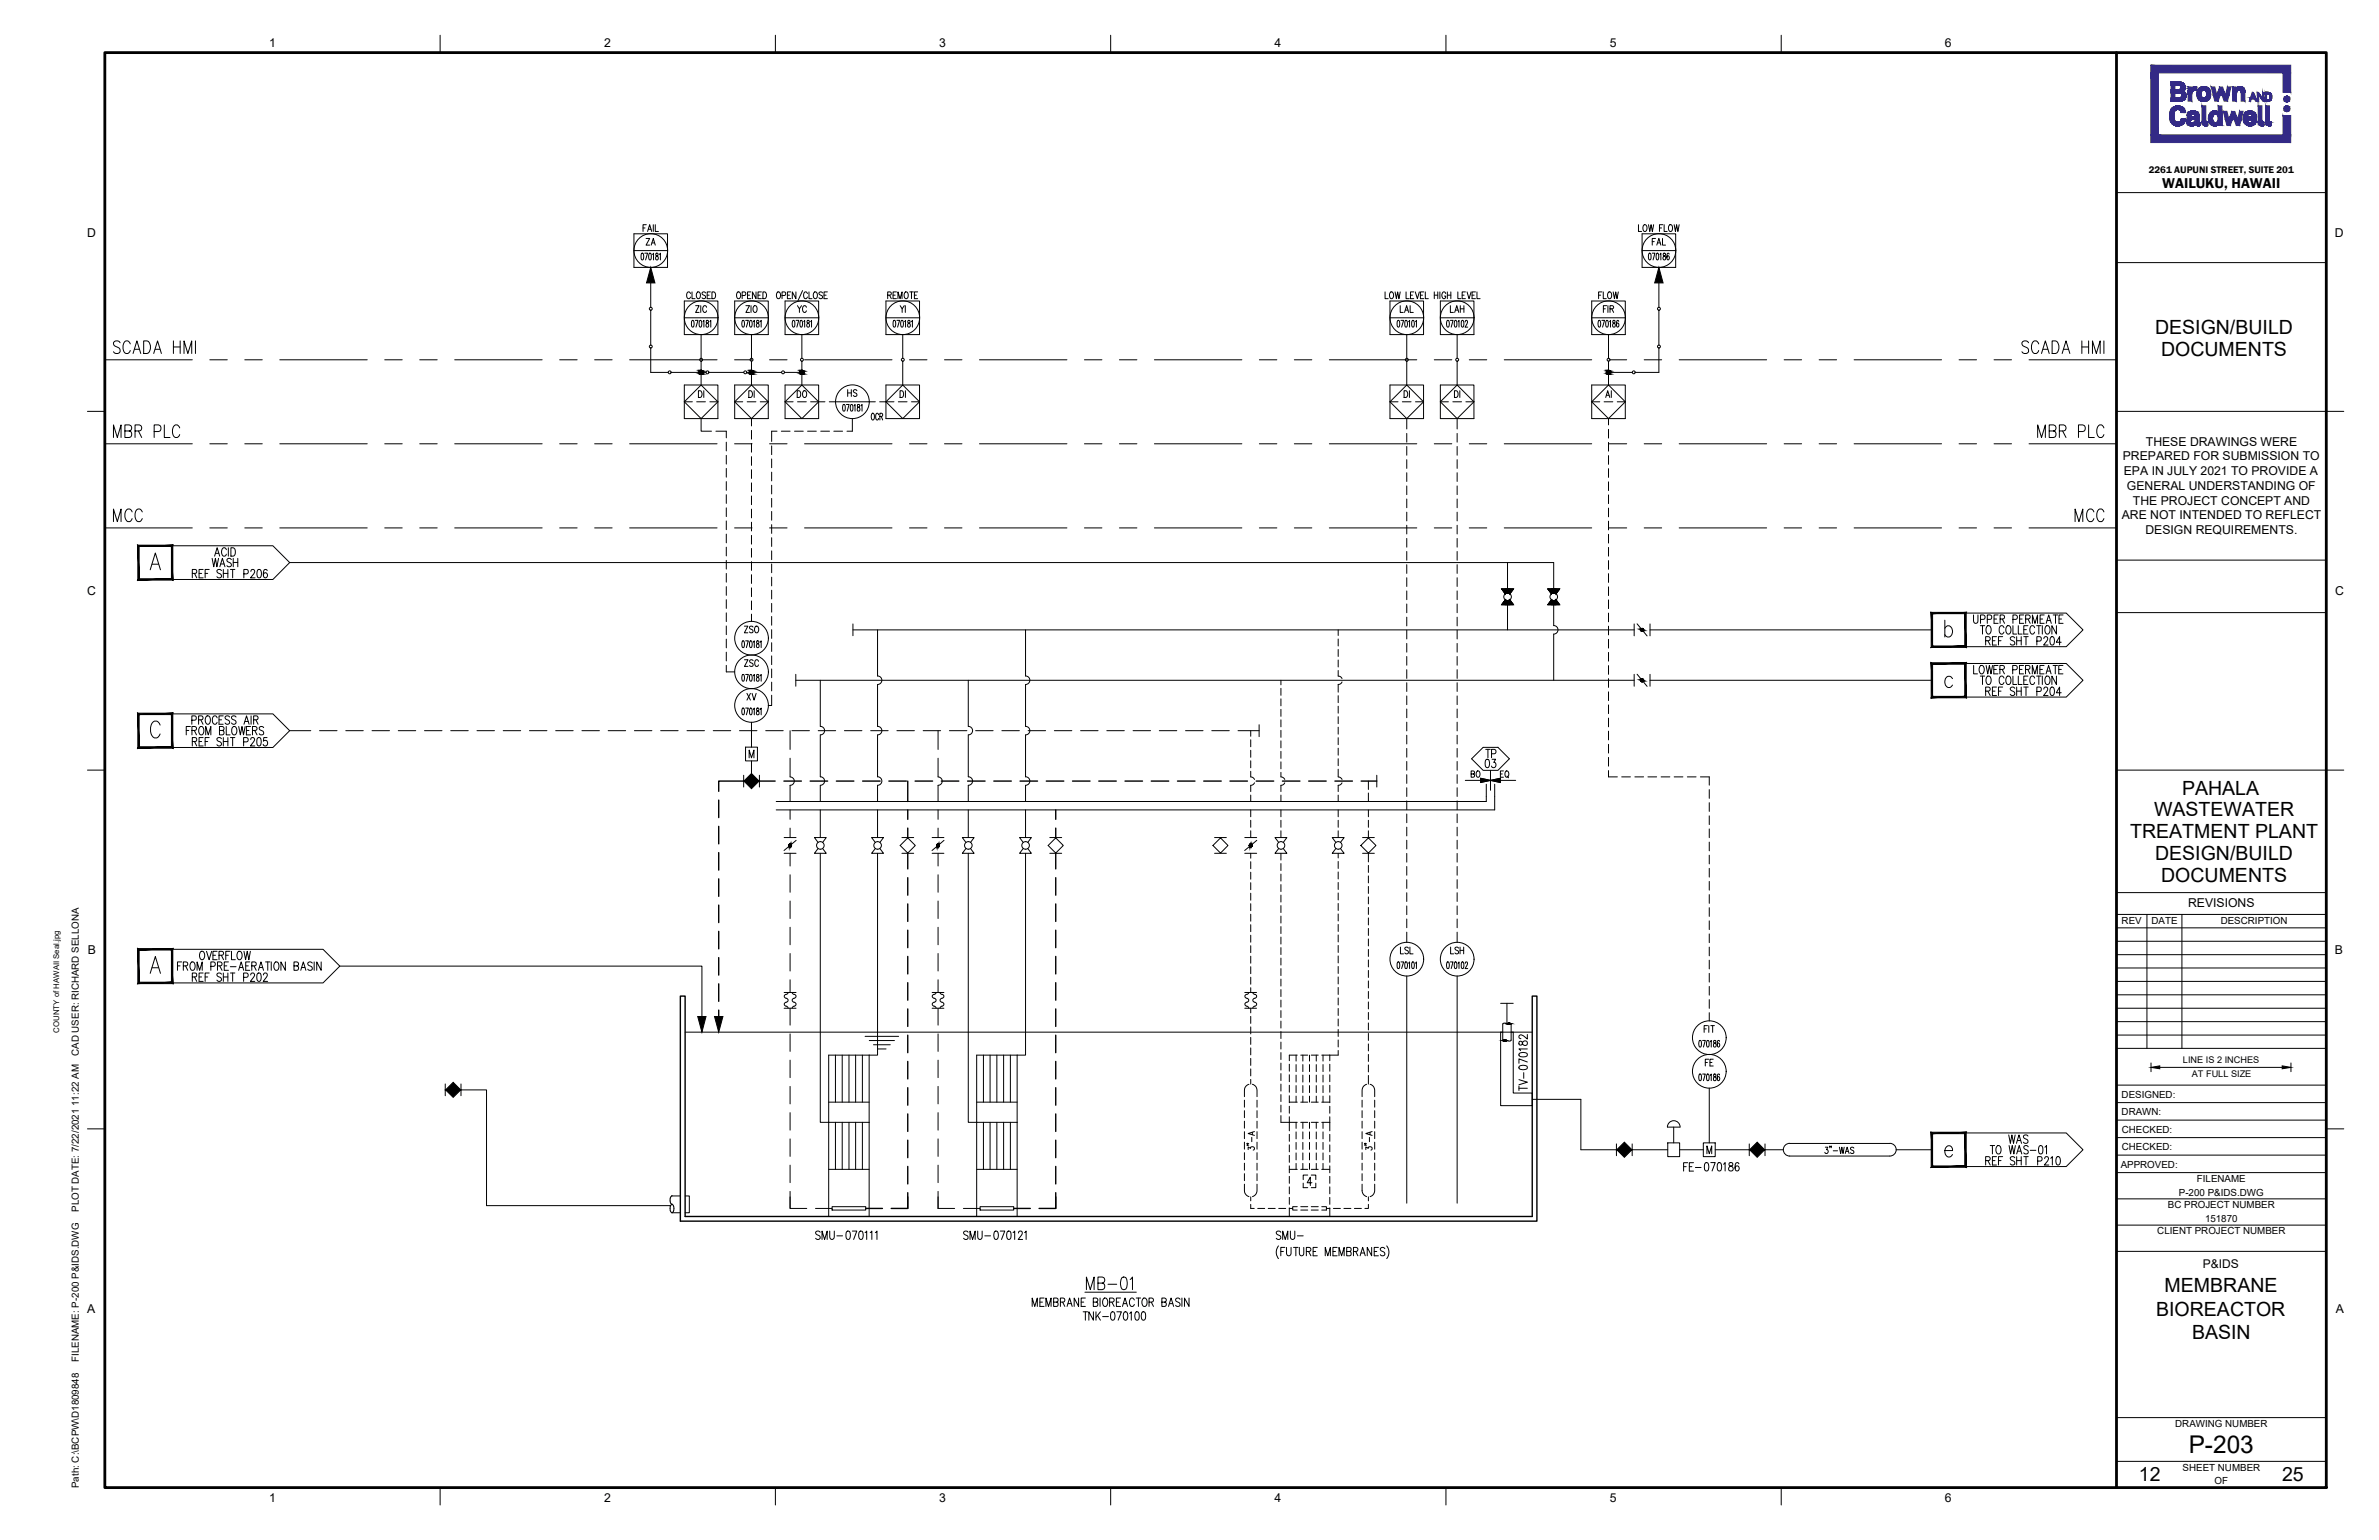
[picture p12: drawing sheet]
<svg xmlns="http://www.w3.org/2000/svg" width="864mm" height="559mm" viewBox="0 0 864 559" stroke-linecap="round" stroke-linejoin="round" font-family="sans-serif">
<defs><g id="words">
<text font-size="8.9" x="794.5" y="527.3">P-203</text>
<g font-size="7.1">
<text x="782.3" y="121.2">DESIGN/BUILD</text>
<text x="784.5" y="129">DOCUMENTS</text>
<text x="792.1" y="288.4">PAHALA</text>
<text x="782" y="296.3">WASTEWATER</text>
<text x="773.3" y="304.1">TREATMENT PLANT</text>
<text x="782.3" y="312">DESIGN/BUILD</text>
<text x="784.5" y="319.9">DOCUMENTS</text>
<text x="785.8" y="468.8">MEMBRANE</text>
<text x="782.7" y="477.4">BIOREACTOR</text>
<text x="795.7" y="485.9">BASIN</text>
<text x="776.4" y="537.3">12</text>
<text x="828.4" y="537.3">25</text>
</g>
<text font-size="5.3" x="784.9" y="68.4">WAILUKU, HAWAII</text>
<g font-size="4.4">
<text x="97.7" y="16.9">1</text>
<text x="219.3" y="16.9">2</text>
<text x="340.9" y="16.9">3</text>
<text x="462.7" y="16.9">4</text>
<text x="584.3" y="16.9">5</text>
<text x="706" y="16.9">6</text>
<text x="31.7" y="85.9">D</text>
<text x="847.6" y="85.9">D</text>
<text x="779" y="161.7">THESE DRAWINGS WERE</text>
<text x="770.6" y="167">PREPARED FOR SUBMISSION TO</text>
<text x="771" y="172.4">EPA IN JULY 2021 TO PROVIDE A</text>
<text x="772.1" y="177.8">GENERAL UNDERSTANDING OF</text>
<text x="774.3" y="183.1">THE PROJECT CONCEPT AND</text>
<text x="770.2" y="188.5">ARE NOT INTENDED TO REFLECT</text>
<text x="778.8" y="193.8">DESIGN REQUIREMENTS.</text>
<text x="31.6" y="216.1">C</text>
<text x="847.7" y="216.1">C</text>
<text x="794.3" y="329.3">REVISIONS</text>
<text x="31.9" y="346.2">B</text>
<text x="847.6" y="346.2">B</text>
<text x="799.6" y="460.2">P&amp;IDS</text>
<text x="31.7" y="476.4">A</text>
<text x="847.9" y="476.4">A</text>
<text x="97.7" y="545.2">1</text>
<text x="219.3" y="545.2">2</text>
<text x="340.9" y="545.1">3</text>
<text x="462.7" y="545.1">4</text>
<text x="584.3" y="545.1">5</text>
<text x="706" y="545.1">6</text>
</g>
<text font-size="3.6" x="780" y="62.8">2261 AUPUNI STREET, SUITE 201</text>
<g font-size="3.5">
<text x="770.2" y="335.4">REV</text>
<text x="781" y="335.4">DATE</text>
<text x="806.2" y="335.4">DESCRIPTION</text>
<text x="28.6" y="383.2" transform="rotate(-90 28.6 383.2)">CAD USER: RICHARD SELLONA</text>
<text x="770.2" y="398.3">DESIGNED:</text>
<text x="770.2" y="404.6">DRAWN:</text>
<text x="770.3" y="411">CHECKED:</text>
<text x="770.3" y="417.3">CHECKED:</text>
<text x="769.8" y="423.7">APPROVED:</text>
<text x="797.5" y="428.8">FILENAME</text>
<text x="791" y="433.9">P-200 P&amp;IDS.DWG</text>
<text x="28.6" y="439.7" transform="rotate(-90 28.6 439.7)">PLOT DATE: 7/22/2021 11:22 AM</text>
<text x="787" y="438.4">BC PROJECT NUMBER</text>
<text x="800.4" y="443.4">151870</text>
<text x="783.1" y="447.7">CLIENT PROJECT NUMBER</text>
<text x="28.6" y="494.2" transform="rotate(-90 28.6 494.2)">FILENAME: P-200 P&amp;IDS.DWG</text>
<text x="789.6" y="517.9">DRAWING NUMBER</text>
<text x="792.3" y="533.8">SHEET NUMBER</text>
<text x="28.6" y="540" transform="rotate(-90 28.6 540)">Path: C:\BCPW\D1809848</text>
<text x="803.9" y="538.6">OF</text>
</g>
<g font-size="3.3">
<text x="792.4" y="385.8">LINE IS 2 INCHES</text>
<text x="795.7" y="390.9">AT FULL SIZE</text>
</g>
<text font-size="2.8" x="21.5" y="374.7" transform="rotate(-90 21.5 374.7)">COUNTY of HAWAII Seal.jpg</text>
</g></defs>
<g fill="none" stroke="#000" stroke-width=".36">
<path d="M159.8 12.8v6.3M281.5 12.8v6.3M403.2 12.8v6.3M524.9 12.8v6.3M646.6 12.8v6.3M768.3 69.9h76.2M230.1 84.8h12.2v12.2h-12.2zM230.1 90.9h12.2M232.9 92l.4-.1 .3 .4v1.6l-.3 .4-.6-.4zM233.4 82.7h.7M234.1 91.9h1l-.7 2.4M234.5 86.5h1.3l-1.3 2.4h1.3"/>
<path d="M234.6 81.5h-1.2v2.5M235.1 84l.7-2.5 .8 2.5M235.4 83.2h.9M235.7 92l.4-.1 .3 .4v1.6l-.3 .4-.6-.4zM236.4 88.9l.8-2.4 .7 2.4M236.7 88.1h.9M236.9 92.3l.3-.4v2.4M237.2 81.5v2.5M237.9 81.5v2.5h1.1M238.1 92v.7a.84 .84 0 0 1 .9 .7 .84 .84 0 0 1-.7 .9 .94 .94 0 0 1-.3-1 .94 .94 0 0 1 .8-.6v-.7zM239.4 92.3l.3-.4v2.4M594.8 81.5v2.5h1.1"/>
<path d="M596.1 90.9h12.2M596.1 84.8h12.2v12.2h-12.2zM596.7 81.7l.2-.2a1.26 1.26 0 0 1 1 1.3 1.26 1.26 0 0 1-1 1.2 1.68 1.68 0 0 1-.2-2.3zM598.4 81.5l.5 2.5 .5-2.5 .4 2.5 .5-2.5M598.6 92l.2-.1a1.63 1.63 0 0 1 0 2.4l-.4-1zM599.8 87.7h.7M599.8 91.9h1l-.7 2.4M601 86.5h-1.2v2.4M601.4 92l.2-.1a1.63 1.63 0 0 1 0 2.4l-.4-1zM601.4 88.9l.8-2.4 .7 2.4M601.7 88.1h1M602.4 82.7h.8"/>
<path d="M602.6 92.3l.3-.4v2.4M603.5 86.5v2.4h1.1M603.6 81.5h-1.2v2.5M603.8 92v.7a.85 .85 0 0 1 .8 .7 .85 .85 0 0 1-.5 .9 .91 .91 0 0 1-.4-1 .91 .91 0 0 1 .8-.6v-.7zM604.1 81.5v2.5h1.1M605.9 92.2l-.3-.3a1.67 1.67 0 0 0 0 2.4 .73 .73 0 0 0 .4-.8 .73 .73 0 0 0-.7-.6l-.2 .6M606 81.7l.2-.2a1.26 1.26 0 0 1 1 1.3 1.26 1.26 0 0 1-1 1.2 1.63 1.63 0 0 1-.2-2.3zM607.7 81.5l.5 2.5 .4-2.5 .5 2.5 .5-2.5M768.3 95.3h76.2M236.2 102.7v8.8M236.2 112.6v12.7M248.4 109.2h12.2v12.2h-12.2z"/>
<path d="M248.4 115.3h12.2M250.7 106.5a.72 .72 0 0 0-.9-.6 .72 .72 0 0 0-.5 .9v.6a.72 .72 0 0 0 .5 1 .72 .72 0 0 0 .9-.6M251.2 116.4l.2-.2a1.63 1.63 0 0 1 0 2.5l-.4-.5zM251.2 105.9v2.5h1.1M252.4 116.2h1l-.8 2.5M252.5 110.9h1.3l-1.3 2.5h1.3M253.2 106l.1-.1a1.26 1.26 0 0 1 1 1.2 1.26 1.26 0 0 1-1 1.3 1.63 1.63 0 0 1-.1-2.4zM254 116.4l.2-.2a1.63 1.63 0 0 1 0 2.5l-.4-.5zM254.4 110.9v2.5M255.2 116.7l.3-.5v2.5M256.1 106.3l-.4-.4-.9 .4 .2 .5 .8 .4a.65 .65 0 0 1 .2 1 .65 .65 0 0 1-1 0l-.2-.2M256.4 116.4v.7a.81 .81 0 0 1 .9 .7 .81 .81 0 0 1-.7 .9 .9 .9 0 0 1-.3-1 .9 .9 0 0 1 .8-.6v-.7z"/>
<path d="M256.5 111.5a.72 .72 0 0 0-.9-.6 .72 .72 0 0 0-.5 .9v.6a.72 .72 0 0 0 .5 1 .72 .72 0 0 0 .9-.6M256.7 107.1h.7M257.7 116.7l.3-.5v2.5M257.9 105.9h-1.2v2.5h1.2M258.4 105.9a1.23 1.23 0 0 1 1.4 1.2 1.23 1.23 0 0 1-1.4 1.3zM266.7 109.2h12.2v12.2h-12.2zM266.7 115.3h12.2M267.7 106l.2-.1a1.26 1.26 0 0 1 1 1.2 1.26 1.26 0 0 1-1 1.3 1.68 1.68 0 0 1-.2-2.4zM269.4 107.2l1.1-.1 .1-.9-1.2-.3v2.5M269.5 116.4l.2-.2a1.63 1.63 0 0 1 0 2.5l-.4-1.1zM270.7 116.2h1l-.8 2.5M270.8 110.9h1.3l-1.3 2.5h1.3"/>
<path d="M271.4 107.1h.7M272.3 116.4l.2-.2a1.63 1.63 0 0 1 0 2.5l-.4-.5zM272.6 105.9h-1.2v2.5h1.2M272.6 110.9v2.5M273.5 116.7l.3-.5v2.5M273.7 111l.2-.1a1.26 1.26 0 0 1 1 1.2 1.26 1.26 0 0 1-1 1.3 1.63 1.63 0 0 1-.2-2.4zM274.4 105.9v2.5l-1.3-2.5v2.5M274.7 116.4v.7a.81 .81 0 0 1 .8 .7 .81 .81 0 0 1-.6 .9 .9 .9 0 0 1-.3-1 .9 .9 0 0 1 .8-.6v-.7zM275.2 107.1h.7M276 116.7l.3-.5v2.5M276.4 105.9h-1.2v2.5h1.2M276.9 105.9a1.23 1.23 0 0 1 1.4 1.2 1.23 1.23 0 0 1-1.4 1.3z"/>
<path d="M282.2 106l.2-.1a1.26 1.26 0 0 1 1 1.2 1.26 1.26 0 0 1-1 1.3 1.63 1.63 0 0 1-.2-2.4zM283.9 107.2l1.1-.1v-1.1l-1.1-.1v2.5M285 109.2h12.2v12.2h-12.2zM285 115.3h12.2M285.8 107.1h.8M287.1 105.9h-1.3v2.5h1.3M287.8 116.4l.2-.2a1.63 1.63 0 0 1 0 2.5l-.4-1.1zM288.9 105.9v2.5l-1.3-2.5v2.5M289 116.2h.9l-.6 2.5M289.5 110.9l.7 1.2 .8-1.2M290.2 112.1v1.3M290.6 116.4l.2-.2a1.63 1.63 0 0 1 0 2.5l-.4-1.1z"/>
<path d="M291.3 105.5l-1.7 3.7M291.8 116.7l.3-.5v2.5M292.7 111.5a.72 .72 0 0 0-.8-.6 .72 .72 0 0 0-.6 .9v.6a.72 .72 0 0 0 .6 1 .72 .72 0 0 0 .8-.6M293 116.4v.7a.82 .82 0 0 1 .8 .7 .82 .82 0 0 1-.6 .9 .88 .88 0 0 1-.3-1 .88 .88 0 0 1 .8-.6v-.7zM293.1 106.5a.72 .72 0 0 0-.9-.6 .72 .72 0 0 0-.5 .9v.6a.72 .72 0 0 0 .5 1 .72 .72 0 0 0 .9-.6M293.7 105.9v2.5h1.1M294.3 116.7l.3-.5v2.5M295.6 106l.2-.1a1.26 1.26 0 0 1 .9 1.2 1.26 1.26 0 0 1-.9 1.3 1.63 1.63 0 0 1-.2-2.4zM298.6 106.3l-.2-.3a.7 .7 0 0 0-1.1 .5l1.3 1.2v.3l-.5 .4-.8-.4M299.1 107.1h.8M300.4 105.9h-1.3v2.5h1.3M321.6 109.2h12.2v12.2h-12.2z"/>
<path d="M321.6 115.3h12.2M322.2 107.1l1.2-.1v-1l-1.2-.1v2.5M322.9 107.1l.7 1.3M324.2 107.1h.8M324.4 116.4l.3-.2 .4 .5v1.5l-.4 .5-.5-.5zM325.4 105.9h-1.2v2.5h1.2M325.6 116.2h1l-.8 2.5M326 108.4v-2.5l.7 2.5 .7-2.5v2.5M326.8 110.9l.7 1.2 .8-1.2M327.2 116.4l.3-.2 .4 .5v1.5l-.4 .5-.5-.5zM327.5 112.1v1.3M328.3 116.7l.4-.5v2.5"/>
<path d="M328.6 106l.2-.1a1.26 1.26 0 0 1 .9 1.2 1.26 1.26 0 0 1-.9 1.3 1.63 1.63 0 0 1-.2-2.4zM328.6 110.9v2.5M329.6 116.4v.7a.81 .81 0 0 1 .8 .7 .81 .81 0 0 1-.6 .9 .9 .9 0 0 1-.3-1 .9 .9 0 0 1 .8-.6v-.7zM330.2 105.9h1.4M330.9 116.7l.3-.5v2.5M330.9 105.9v2.5M331.9 107.1h.8M333.1 105.9h-1.2v2.5h1.2M502.8 105.9v2.5h1.1M504.6 115.3h12.2M504.6 109.2h12.2v12.2h-12.2zM504.7 106l.3-.1a1.26 1.26 0 0 1 .9 1.2 1.26 1.26 0 0 1-.9 1.3 1.68 1.68 0 0 1-.3-2.4z"/>
<path d="M506.4 105.9l.5 2.5 .5-2.5 .4 2.5 .5-2.5M507.4 116.4l.2-.2a1.63 1.63 0 0 1 0 2.5l-.4-.5zM508.3 110.9v2.5h1.1M508.6 116.2h.9l-.7 2.5M509.9 113.4l.7-2.5 .7 2.5M510.1 116.4l.4-.2 .3 .5v1.5l-.3 .5-.5-.5zM510.2 112.5h.9M510.4 105.9v2.5h1.2M511.3 116.7l.4-.5v2.5M511.9 110.9v2.5h1.1M512 107.1h.7M512.7 116.4l.2-.2a1.63 1.63 0 0 1 0 2.5l-.4-.5z"/>
<path d="M513.2 105.9h-1.2v2.5h1.2M513.8 105.9l.7 2.5 .7-2.5M513.8 116.7l.4-.5v2.5M515.6 107.1h.8M516.8 105.9h-1.2v2.5h1.2M517.4 105.9v2.5h1.1M520.7 107.1h1.2M520.7 105.9v2.5M521.9 105.9v2.5M522.7 105.9v2.5M522.9 115.3h12.2M522.9 109.2h12.2v12.2h-12.2z"/>
<path d="M524.8 106.5a.72 .72 0 0 0-.9-.6 .72 .72 0 0 0-.5 .9v.6a.73 .73 0 0 0 .7 1 .73 .73 0 0 0 .7-1h-.5M525.3 116.4l.4-.2 .3 .5v1.5l-.3 .5-.5-.5zM525.4 107.1h1.3M525.4 105.9v2.5M526.5 110.9v2.5h1.1M526.5 116.2h1l-.7 2.5M526.7 105.9v2.5M528.1 113.4l.7-2.5 .7 2.5M528.1 116.4l.2-.2a1.63 1.63 0 0 1 0 2.5l-.4-1.1zM528.4 112.5h.9M529.2 105.9v2.5h1.1M529.3 116.7l.3-.5v2.5"/>
<path d="M530.1 110.9v2.5M530.1 112.1h1.3M530.6 116.4l.4-.2 .3 .5v1.5l-.3 .5-.5-.5zM530.8 107.1h.7M531.4 110.9v2.5M531.9 116.8a.44 .44 0 0 1 .3-.6 .44 .44 0 0 1 .5 .5l-.9 2h1M532 105.9h-1.2v2.5h1.2M532.6 105.9l.7 2.5 .7-2.5M534.4 107.1h.7M535.6 105.9h-1.2v2.5h1.2M536.2 105.9v2.5h1.1M577.8 115.3h12.2"/>
<path d="M577.8 109.2h12.2v12.2h-12.2zM580.3 107.1h.8M580.3 116.4l.2-.2a1.63 1.63 0 0 1 0 2.5l-.4-1.1zM581.5 116.2h1l-.8 2.5M581.5 105.9h-1.2v2.5M582 105.9v2.5h1.1M582 112.1h.8M583.1 116.4l.2-.2a1.63 1.63 0 0 1 0 2.5l-.4-.5zM583.2 110.9h-1.2v2.5M583.7 110.9v2.5M583.9 106l.2-.1a1.26 1.26 0 0 1 1 1.2 1.26 1.26 0 0 1-1 1.3 1.63 1.63 0 0 1-.2-2.4zM584.3 116.7l.3-.5v2.5"/>
<path d="M584.5 112.1l1.1-.1v-.9l-1.1-.2v2.5M585.1 112.1l.7 1.3M585.5 116.4v.7a.81 .81 0 0 1 .9 .7 .81 .81 0 0 1-.7 .9 .9 .9 0 0 1-.3-1 .9 .9 0 0 1 .8-.6v-.7zM585.6 105.9l.5 2.5 .4-2.5 .5 2.5 .5-2.5M587.6 116.6l-.3-.4a1.67 1.67 0 0 0 0 2.5 .9 .9 0 0 0-.1-1.5l-.4 .7M602.2 102.7v8.8M602.2 112.6v12.7M38.1 130.6h31.7M43.6 124.4a1.26 1.26 0 0 0-1.4-.8 1.26 1.26 0 0 0-1 1.2l.3 .6 1.4 .7a1.14 1.14 0 0 1 .7 1.2 1.14 1.14 0 0 1-.8 1h-.8l-.8-.7M47.3 124.8a1.23 1.23 0 0 0-1.2-1.1 1.23 1.23 0 0 0-1.3 1.1 2.85 2.85 0 0 0 .9 3.5 1.32 1.32 0 0 0 1.6-1.1M48.3 128.3l1.4-4.6 1.4 4.6M48.9 126.7h1.7"/>
<path d="M52.2 123.7h1.2a2.68 2.68 0 0 1 0 4.6h-1.2zM55.8 128.3l1.4-4.6 1.4 4.6M56.3 126.7h1.8M62.9 123.7v4.6M62.9 125.9h2.5M65.4 123.7v4.6M66.8 128.3v-4.6l1.4 4.6 1.4-4.6v4.6M71 123.7v4.6M76.2 130.6h6.3M88.9 130.6h6.3M101.6 130.6h31.7M139.7 130.6h6.3"/>
<path d="M152.4 130.6h6.3M165.1 130.6h31.7M203.2 130.6h6.3M215.9 130.6h6.3M228.6 130.6h31.7M236.2 126.3v8.8h6.4M243.6 135.1h12.7M248.4 139.7h12.2v12.2h-12.2zM254.5 121.4v8.6M254.5 131.1v8.6M257.3 135.1h12.7M266.7 130.6h6.3"/>
<path d="M266.7 139.7h12.2v12.2h-12.2zM271 135.1h12.7M272.8 121.4v8.6M272.8 131.1v8.6M279.4 130.6h6.3M284.7 135.1h6.4M285 139.7h12.2v12.2h-12.2zM291.1 139.7l6.1 6.1-6.1 6.1-6.1-6.1zM291.1 121.4v8.6M291.1 131.1v8.6M292.1 130.6h31.7M321.6 139.7h12.2v12.2h-12.2z"/>
<path d="M327.7 121.4v8.6M327.7 131.1v8.6M330.2 130.6h6.3M342.9 130.6h6.3M355.6 130.6h31.7M393.7 130.6h6.3M406.4 130.6h6.3M419.1 130.6h31.7M457.2 130.6h6.3M469.9 130.6h6.3M482.6 130.6h31.7M504.6 139.7h12.2v12.2h-12.2z"/>
<path d="M510.7 121.4v8.6M510.7 131.1v8.6M520.7 130.6h6.3M522.9 139.7h12.2v12.2h-12.2zM529 121.4v8.6M529 131.1v8.6M533.4 130.6h6.3M546.1 130.6h31.7M577.8 139.7h12.2v12.2h-12.2zM583.9 135.1h8.6M583.9 121.4v8.6M583.9 131.1v8.6"/>
<path d="M584.2 130.6h6.3M596.9 130.6h6.3M602.2 126.3v8.8h-8.6M609.6 130.6h31.7M647.7 130.6h6.3M660.4 130.6h6.3M673.1 130.6h31.7M711.2 130.6h6.3M723.9 130.6h6.3M736.4 124.4a1.26 1.26 0 0 0-1.4-.8 1.26 1.26 0 0 0-1 1.2l.3 .6 1.4 .7a1.14 1.14 0 0 1 .7 1.2 1.14 1.14 0 0 1-.9 1h-.7l-.8-.7M736.6 130.6h31.7M740.1 124.8a1.23 1.23 0 0 0-1.3-1.1 1.23 1.23 0 0 0-1.2 1.1 2.85 2.85 0 0 0 .9 3.5 1.32 1.32 0 0 0 1.6-1.1"/>
<path d="M741.1 128.3l1.4-4.6 1.4 4.6M741.6 126.7h1.8M744.9 123.7h1.3a2.68 2.68 0 0 1 0 4.6h-1.3zM748.6 128.3l1.4-4.6 1.4 4.6M749.1 126.7h1.8M755.7 125.9h2.5M755.7 123.7v4.6M758.2 123.7v4.6M759.6 128.3v-4.6l1.4 4.6 1.4-4.6v4.6M763.7 123.7v4.6M31.8 149.3h6.3M41.2 158.8v-4.6l1.4 4.6 1.3-4.6v4.6"/>
<path d="M45.3 156.4h1.6a1.12 1.12 0 0 0 .9-1.1 1.12 1.12 0 0 0-.9-1.1h-1.6v4.6l2.2-.3a1.28 1.28 0 0 0-.6-2.1M49 156.4h1.6a1.13 1.13 0 0 0 .9-1.1 1.13 1.13 0 0 0-.9-1.1h-1.6v4.6M50.2 156.4l1.2 2.4M56 156.6h1.6a1.26 1.26 0 0 0 .9-1.2 1.26 1.26 0 0 0-.9-1.2h-1.6v4.6M59.6 154.2v4.6h2.1M65.2 155.3a1.23 1.23 0 0 0-1.2-1.2 1.23 1.23 0 0 0-1.2 1.2 2.79 2.79 0 0 0 .9 3.5 1.33 1.33 0 0 0 1.5-1.1M248.4 145.8l6.1-6.1 6.1 6.1M248.4 145.8l6.1 6.1 6.1-6.1M248.4 145.8h2.9M252.9 145.8h3.2M253.5 141.8a1.23 1.23 0 0 1 1.4 1.2 1.23 1.23 0 0 1-1.4 1.2zM254.5 151.9v4.6h3.8"/>
<path d="M255.5 141.8v2.4M257.7 145.8h2.9M259.9 156.5h3.8v2.4M266.7 145.8l6.1-6.1 6.1 6.1M266.7 145.8h2.9M266.7 145.8l6.1 6.1 6.1-6.1M271.2 145.8h3.2M271.8 141.8a1.23 1.23 0 0 1 1.4 1.2 1.23 1.23 0 0 1-1.4 1.2zM272.8 151.9v2.7M272.8 156.2v3.1M273.8 141.8v2.4M276 145.8h2.9"/>
<path d="M282.1 156.5h-2v3.7M283.6 156.5h3.2M285 145.8h2.9M288.4 156.5h3.2M289.4 141.8a1.32 1.32 0 0 1 1.3 .8 1.32 1.32 0 0 1-.4 1.5l-.9 .1zM289.5 145.8h3.2M291.7 141.9l.2-.1a1.26 1.26 0 0 1 1 1.2 1.26 1.26 0 0 1-1 1.2 1.63 1.63 0 0 1-.2-2.3zM293.2 156.5h3.1M294.3 145.8h5.2M297.9 156.5h3.2M301 145.8h16.8M302.7 156.5h3.2"/>
<path d="M306.1 146.9h.5l.2 .3v1.5l-.3 .5-.4-.1-.2-.4zM307.3 146.8h.9l-.6 2.4M307.7 141.4v2.4M307.7 142.6h1.3M308.9 146.9h.5l.2 .3v1.5l-.4 .5-.3-.1-.2-.9zM309 141.4v2.4M309.4 151.9v4.6h-1.9M310 147.2l.4-.4v2.4M311.1 141.8l-.2-.3a.7 .7 0 0 0-1.1 .5l1.3 1.1v.4l-.5 .3-.8-.3M311.3 146.9v.7a.81 .81 0 0 1 .9 .7 .81 .81 0 0 1-.7 .9 .9 .9 0 0 1-.3-1 .9 .9 0 0 1 .8-.6v-.7zM312.5 147.2l.4-.4v2.4M316.7 149.9a1.38 1.38 0 0 1 0 2.5 1.91 1.91 0 0 1 0-2.5z"/>
<path d="M318.9 150.5l-.3-.6a1.44 1.44 0 0 0-.5 2.4l.5 .1 .3-.6M319.4 151.1l.9-.1v-.9l-.9-.2v2.5M319.9 151.1l.5 1.3M321.6 145.8l6.1-6.1 6.1 6.1-6.1 6.1zM324.5 145.8h-5.2M326.1 145.8h3.2M326.7 141.8a1.32 1.32 0 0 1 1.3 .8 1.32 1.32 0 0 1-.3 1.5l-1 .1zM328.7 141.8v2.4M330.9 145.8h2.9M504.6 145.8l6.1 6.1 6.1-6.1M504.6 145.8h2.9M504.6 145.8l6.1-6.1 6.1 6.1"/>
<path d="M509.1 145.8h3.1M509.7 141.8a1.23 1.23 0 0 1 1.3 1.2 1.23 1.23 0 0 1-1.3 1.2zM510.7 151.9v3.8M510.7 157.3v3.1M511.6 141.8v2.4M513.8 145.8h3M522.9 145.8l6.1 6.1 6.1-6.1M522.9 145.8l6.1-6.1 6.1 6.1M522.9 145.8h2.9M527.4 145.8h3.2M528 141.8a1.23 1.23 0 0 1 1.3 1.2 1.23 1.23 0 0 1-1.3 1.2zM529 151.9v3.8"/>
<path d="M529 157.3v3.1M529.9 141.8v2.4M532.1 145.8h3M577.8 145.8l6.1-6.1 6.1 6.1M577.8 145.8l6.1 6.1 6.1-6.1M577.8 145.8h2.9M582.3 145.8h3.2M582.9 144.2l.7-2.4 .8 2.4M583.1 143.4h1M583.9 151.9v2.3M583.9 155.8v3.2M584.9 141.8v2.4"/>
<path d="M587.1 145.8h2.9M739.7 158.8v-4.6l1.4 4.6 1.4-4.6v4.6M743.9 156.4h1.5a1.12 1.12 0 0 0 1-1.1 1.12 1.12 0 0 0-1-1.1h-1.5v4.6l2.1-.3a1.28 1.28 0 0 0-.6-2.1M747.6 156.4h1.5a1.13 1.13 0 0 0 .9-1.1 1.13 1.13 0 0 0-.9-1.1h-1.5v4.6M748.7 156.4l1.3 2.4M754.5 156.6h1.6a1.25 1.25 0 0 0 .9-1.2 1.25 1.25 0 0 0-.9-1.2h-1.6v4.6M758.2 154.2v4.6h2.1M763.7 155.3a1.22 1.22 0 0 0-1.9-.9 3.1 3.1 0 0 0 .4 4.4 1.28 1.28 0 0 0 1.5-1.1M768.3 149.3h82.5M38.1 161h31.7M76.2 161h6.3M88.9 161h6.3"/>
<path d="M101.6 161h31.7M139.7 161h6.3M152.4 161h6.3M165.1 161h31.7M203.2 161h6.3M215.9 161h6.3M228.6 161h31.7M263.7 160.4v3.2M263.7 165.2v3.2M263.7 170v3.1M263.7 174.8v3.1M263.7 179.5v3.2"/>
<path d="M266.7 161h6.3M272.8 160.9v3.2M272.8 165.7v3.2M272.8 170.4v3.2M272.8 175.2v3.2M272.8 180v3.1M279.4 161h6.3M280.1 161.8v3.2M280.1 166.5v3.2M280.1 171.3v3.2M280.1 176.1v3.1M292.1 161h31.7"/>
<path d="M330.2 161h6.3M342.9 161h6.3M355.6 161h31.7M393.7 161h6.3M406.4 161h6.3M419.1 161h31.7M457.2 161h6.3M469.9 161h6.3M482.6 161h31.7M510.7 162v3.2M510.7 166.8v3.2M510.7 171.5v3.2"/>
<path d="M510.7 176.3v3.2M520.7 161h6.3M529 162v3.2M529 166.8v3.2M529 171.5v3.2M529 176.3v3.2M533.4 161h6.3M546.1 161h31.7M583.9 160.5v3.2M583.9 165.3v3.2M583.9 170.1v3.1M583.9 174.8v3.2"/>
<path d="M583.9 179.6v3.2M584.2 161h6.3M596.9 161h6.3M609.6 161h31.7M647.7 161h6.3M660.4 161h6.3M673.1 161h31.7M711.2 161h6.3M723.9 161h6.3M736.6 161h31.7M38.1 191.6h31.7M41.2 189.3v-4.6l1.4 4.6 1.3-4.6v4.6"/>
<path d="M48 185.8a1.22 1.22 0 0 0-1.9-.9 3 3 0 0 0 .3 4.4 1.27 1.27 0 0 0 1.6-1.1M51.6 185.8a1.23 1.23 0 0 0-1.2-1.1 1.23 1.23 0 0 0-1.2 1.1 2.88 2.88 0 0 0 .9 3.5 1.32 1.32 0 0 0 1.5-1.1M62.5 198h36.6l6.1 6.1-6.1 6.2h-36.6zM76.2 191.6h6.3M82.2 199.5a.9 .9 0 0 0-1.1-.7 .9 .9 0 0 0-.7 1.1v.8a.89 .89 0 0 0 .7 1.1 .89 .89 0 0 0 1.1-.7M82.9 198.8v3M83.8 198.8a1.63 1.63 0 0 1 1.7 1 1.63 1.63 0 0 1-.5 1.9l-1.2 .1zM88.9 191.6h6.3M101.6 191.6h31.7M139.7 191.6h6.3M152.4 191.6h6.3M165.1 191.6h31.7"/>
<path d="M203.2 191.6h6.3M215.9 191.6h6.3M228.6 191.6h31.7M263.7 184.3v3.2M263.7 189v3.2M263.7 193.8v3.2M263.7 198.5v3.2M266.7 191.6h6.3M272.8 184.7v3.2M272.8 189.5v3.2M272.8 194.3v3.1M272.8 199v3.2"/>
<path d="M279.4 191.6h6.3M280.1 180.8v3.2M280.1 185.6v3.2M280.1 190.4v3.1M280.1 195.1v3.2M280.1 199.9v3.2M292.1 191.6h31.7M330.2 191.6h6.3M342.9 191.6h6.3M355.6 191.6h31.7M393.7 191.6h6.3M406.4 191.6h6.3"/>
<path d="M419.1 191.6h31.7M457.2 191.6h6.3M469.9 191.6h6.3M482.6 191.6h31.7M510.7 181.1v3.1M510.7 185.8v3.2M510.7 190.6v3.2M510.7 195.4v3.1M520.7 191.6h6.3M529 181.1v3.1M529 185.8v3.2M529 190.6v3.2"/>
<path d="M529 195.4v3.1M533.4 191.6h6.3M546.1 191.6h31.7M583.9 184.4v3.1M583.9 189.1v3.2M583.9 193.9v3.2M583.9 198.6v3.2M584.2 191.6h6.3M596.9 191.6h6.3M609.6 191.6h31.7M647.7 191.6h6.3M660.4 191.6h6.3"/>
<path d="M673.1 191.6h31.7M711.2 191.6h6.3M723.9 191.6h6.3M736.6 191.6h31.7M753.3 189.3v-4.6l1.4 4.6 1.4-4.6v4.6M760.1 185.8a1.23 1.23 0 0 0-1.2-1.1 1.23 1.23 0 0 0-1.3 1.1 2.88 2.88 0 0 0 .9 3.5 1.27 1.27 0 0 0 1.6-1.1M763.7 185.8a1.22 1.22 0 0 0-1.9-.9 3.1 3.1 0 0 0 .4 4.4 1.27 1.27 0 0 0 1.5-1.1M54.5 206.8l1.9-6.1 1.9 6.1M55.2 204.7h2.3M69.8 208.1l1.4-.2 .2-.4-.2-.7-1.4-.2v3.1M70.6 208.1l.8 1.6M72.3 208.1h.9"/>
<path d="M73.7 206.6h-1.4v3.1h1.4M74.5 208.1h.9M75.9 206.6h-1.4v3.1M77 202.6l.6 3.1 .6-3.1 .5 3.1 .6-3.1M77.9 201.8l.9-3 1 3M78.2 200.8h1.2M79.8 205.7l.9-3.1 1 3.1M80.1 204.6h1.2M80.4 207.1a.82 .82 0 0 0-1.1-.5 .82 .82 0 0 0-.4 1l1.2 .8 .3 .9a.98 .98 0 0 1-1.7 0M81.1 206.6v3.1M81.1 208.1h1.6M82.7 206.6v3.1"/>
<path d="M83.7 206.6h1.6M84 203.1a.81 .81 0 0 0-1-.5 .81 .81 0 0 0-.5 1l1.4 .9 .1 .7a.95 .95 0 0 1-1.6 0M84.5 206.6v3.1M84.7 204.1h1.6M84.7 202.6v3.1M86.3 202.6v3.1M88.5 208.2l1.4-.1 .2-.5-.2-.8-1.4-.2v3.1M91.1 207.3l.2-.5a.85 .85 0 0 1 1.1 .3 .85 .85 0 0 1-.3 1.1l-1.2 1.5h1.7M93.6 206.8l.6-.2a1.95 1.95 0 0 1 0 3.1h-.2a1.79 1.79 0 0 1-.6-2.5zM97 207.1a.68 .68 0 0 0-1.1-.3l-.3 1.1a1.28 1.28 0 0 0 .7 1.8 .89 .89 0 0 0 .8-1.1 .89 .89 0 0 0-1.2-.7l-.3 .8M105.2 204.1h458.8v9.6M263.7 203.3v3.2"/>
<path d="M263.7 208.1v3.1M263.7 212.9v3.1M263.7 217.6v3.2M272.8 203.8v3.2M272.8 208.5v3.2M272.8 213.3v3.2M272.8 218.1v3.1M280.1 204.6v3.2M280.1 209.4v3.2M280.1 214.2v3.1M280.1 218.9v3.2M510.7 200.1v3.2"/>
<path d="M510.7 204.9v3.2M510.7 209.6v3.2M510.7 214.4v3.2M510.7 219.2v3.1M529 200.1v3.2M529 204.9v3.2M529 209.6v3.2M529 214.4v3.2M529 219.2v3.1M545.1 213.7l1.3 1.8-1.3-1.8h4.3l-1.3 1.8 1.3-1.8zM546.4 217.7l.9 .2M546.4 217.7l-1.3 1.7h4.3l-1.3-1.7 1.3 1.7h-4.3z"/>
<path d="M547.2 204.1v9.6M547.2 219.4v9.2M547.3 215.2l-.9 .3M547.3 215.2l.8 .3M547.3 215.2a1.38 1.38 0 0 0-1.4 1.4 1.38 1.38 0 0 0 1.4 1.3M547.3 215.2a1.38 1.38 0 0 1 1.3 1.4 1.38 1.38 0 0 1-1.3 1.3M548.1 217.7l-.8 .2M561.9 213.7l1.3 1.8-1.3-1.8h4.3l-1.3 1.8 1.3-1.8zM563.2 217.7l.8 .2M563.2 217.7l-1.3 1.7h4.3l-1.3-1.7 1.3 1.7h-4.3zM564 219.4v7.6M564 215.2l-.8 .3"/>
<path d="M564 215.2l.9 .3M564 215.2a1.38 1.38 0 0 0-1.3 1.4 1.38 1.38 0 0 0 1.3 1.3M564 215.2a1.38 1.38 0 0 1 1.4 1.4 1.38 1.38 0 0 1-1.4 1.3M564.9 217.7l-.9 .2M583.9 203.4v3.2M583.9 208.2v3.1M583.9 212.9v3.2M583.9 217.7v3.2M768.3 203.2h76.2M263.7 222.4v3.2M263.7 227.1v3.2M263.7 231.9v3.2"/>
<path d="M263.7 236.6v3.2M269.5 232.7l.2-.2a1.63 1.63 0 0 1 0 2.5l-.4-1.1zM270.2 227.2h1.3l-1.3 2.4h1.3M270.3 239.4h1.2l-1.2 2.4h1.2M270.7 232.5h1l-.8 2.5M272.3 232.7l.2-.2a1.63 1.63 0 0 1 0 2.5l-.4-.5zM272.8 222.8v2.7M273.3 227.5l-.4-.3-.8 .3 .1 .6 .8 .4a.66 .66 0 0 1 .3 1 .66 .66 0 0 1-1.1 0l-.1-.2M273.4 239.7l-.5-.3-.8 .3 .2 .6 .8 .4a.66 .66 0 0 1 .2 .9 .66 .66 0 0 1-1 .1l-.2-.2M273.5 233l.3-.5v2.5M274.3 227.3a1.14 1.14 0 0 1 1.2 .6 1.14 1.14 0 0 1-.3 1.4l-.2 .2a1.14 1.14 0 0 1-1.2-.6 1.14 1.14 0 0 1 .3-1.4zM274.7 232.7v.6a.84 .84 0 0 1 .8 .8 .84 .84 0 0 1-.6 .9 .93 .93 0 0 1-.3-1 .93 .93 0 0 1 .8-.7v-.6z"/>
<path d="M275.3 240a.7 .7 0 0 0-.8-.6 .7 .7 0 0 0-.5 .9v.6a.7 .7 0 0 0 .5 .9 .7 .7 0 0 0 .8-.5M276 233l.3-.5v2.5M280.1 223.7v3.2M280.1 228.5v3.1M280.1 233.2v3.2M280.1 238v3.2M309.6 226.4v4.3M309.6 228.6h283.7M318.6 228.6v16.7a1.55 1.55 0 0 1 1.5 1.5 1.55 1.55 0 0 1-1.5 1.6v15.2M372.3 228.6v16.7a1.55 1.55 0 0 1 1.5 1.5 1.55 1.55 0 0 1-1.5 1.6v15.2M485.8 228.6v2M485.8 231.9v2.5"/>
<path d="M485.8 235.7v2.5M485.8 239.5v2.5M510.7 223.9v3.2M510.7 228.7v3.2M510.7 233.5v3.1M510.7 238.2v3.2M529 223.9v3.2M529 228.7v3.2M529 233.5v3.1M529 238.2v3.2M564 227a1.55 1.55 0 0 1 1.6 1.5 1.55 1.55 0 0 1-1.6 1.6v16.7M583.9 222.5v3.1"/>
<path d="M583.9 227.2v3.2M583.9 232v3.2M583.9 236.7v3.2M593.2 226.4v4.3M594.3 226.4l3.6 4.4M599 228.6h102.3M599 226.4v4.3M706 228l.9-.9a2.04 2.04 0 0 1 1.9 2 2.04 2.04 0 0 1-1.9 2l-.9-.8M706 225v6.1M713.5 222.5h36.6l6.1 6.1-6.1 6.1h-36.6zM716.4 223.1v2.2a.81 .81 0 0 0 .8 .9 .81 .81 0 0 0 .8-.9v-2.2M718.9 227h1.6"/>
<path d="M718.9 224.7l1.4-.1 .3-.4-.1-.8-.5-.3h-1.1v3.1M719.7 227v3.1M720.8 232.5l1.4-.2 .3-.4-.2-.6-.4-.3h-1.1v3.1M721.4 227.2l.2-.2a1.64 1.64 0 0 1 1.3 1.2 1.64 1.64 0 0 1-.6 1.7l-.2 .2a1.68 1.68 0 0 1-1.3-1.3 1.68 1.68 0 0 1 .6-1.6zM721.4 224.7h1.1a.85 .85 0 0 0 .5-.8 .85 .85 0 0 0-.5-.8h-1.1v3.1M721.6 232.5l.9 1.6M723.3 232.5h.9M723.9 224.6h.9M724.7 231h-1.4v3.1h1.4M725.3 223.1h-1.4v3.1h1.4M725.5 232.5h.9M726.1 224.6l1.4-.1 .2-.5-.2-.7-1.4-.2v3.1"/>
<path d="M726.9 224.6l.8 1.6M727 231h-1.5v3.1M727.5 227.8a.9 .9 0 0 0-1.1-.8 .9 .9 0 0 0-.7 1.2v.7a.9 .9 0 0 0 .6 1.2 .9 .9 0 0 0 1.2-.7M728.6 227.2l.3-.2a1.65 1.65 0 0 1 1.2 1.3 1.65 1.65 0 0 1-.6 1.6l-.2 .2a1.67 1.67 0 0 1-1.3-1.3 1.67 1.67 0 0 1 .6-1.6zM730.7 224.7l1.4-.1 .2-.4-.1-.8-.5-.3h-1v3.1M730.7 227v3.1h1.4M731.4 231.5a.81 .81 0 0 0-1-.5 .81 .81 0 0 0-.5 1l1.2 .7 .3 .9a.98 .98 0 0 1-1.7 0M732.1 231v3.1M732.1 232.5h1.6M732.7 227v3.1h1.4M733.1 224.6h1M733.7 231v3.1"/>
<path d="M734.7 228.5h.9M734.7 223.1h-1.6v3.1h1.6M734.7 231h1.6M735.3 224.6l1.4-.1 .3-.5-.1-.6-.5-.3h-1.1v3.1M735.5 231v3.1M736.2 227h-1.5v3.1h1.5M736.2 224.6l.8 1.6M737.8 226.2v-3.1l.9 3.1 .9-3.1v3.1M738.6 227.8a.9 .9 0 0 0-1.1-.8 .9 .9 0 0 0-.6 1.2v.7a.9 .9 0 0 0 .6 1.2 .9 .9 0 0 0 1.1-.7M739.3 227h1.6M739.4 232.6h1.1a.85 .85 0 0 0 .5-.8 .85 .85 0 0 0-.5-.8h-1.1v3.1M740.1 227v3.1"/>
<path d="M740.6 224.6h.9M741.4 227v3.1M741.9 231.7l.5-.7h.5l.4 .6-.3 1-1.2 1.5h1.7M742.1 223.1h-1.5v3.1h1.5M742.8 227.2l.2-.2a1.64 1.64 0 0 1 1.3 1.2 1.64 1.64 0 0 1-.6 1.7l-.2 .2a1.68 1.68 0 0 1-1.3-1.3 1.68 1.68 0 0 1 .6-1.6zM742.8 226.2l.9-3.1 .9 3.1M743.1 225.2h1.2M744.5 231.2l.6-.2a1.95 1.95 0 0 1 0 3.1h-.2a2.15 2.15 0 0 1-.4-2.9zM745.3 223.1h1.7M746.2 223.1v3.1M746.5 227v3.1l-1.6-3.1v3.1M747.4 224.6h1"/>
<path d="M748.2 233h-1.7l1.1-2v3.1M748.9 223.1h-1.5v3.1h1.5M768.3 222.3h76.2M62.5 259h36.6l6.1 6.1-6.1 6.1h-36.6zM75 259.9l.2-.1a1.65 1.65 0 0 1 1.3 1.2 1.65 1.65 0 0 1-.6 1.6l-.2 .2a1.67 1.67 0 0 1-1.3-1.2 1.67 1.67 0 0 1 .6-1.7zM81 259.8h-1.5v3h1.5M91.1 259.8v3M263.7 241.4v2.4h3M269.5 257l.2-.1a1.63 1.63 0 0 1 0 2.5l-.4-1.1zM269.5 244.9l.2-.2a1.63 1.63 0 0 1 0 2.5l-.4-1.1zM270.7 256.9h1l-.8 2.5M270.7 244.7h1l-.8 2.5"/>
<path d="M271.1 251.6l1.3 2.4M272.3 257l.2-.1a1.63 1.63 0 0 1 0 2.5l-.4-.5zM272.3 244.9l.2-.2a1.63 1.63 0 0 1 0 2.5l-.4-.5zM272.4 251.6l-1.3 2.4M273 251.6l.7 2.4 .8-2.4M273.5 257.4l.3-.5v2.5M273.5 245.2l.3-.5v2.5M274.7 257v.8a.81 .81 0 0 1 .8 .7 .81 .81 0 0 1-.6 .9 .9 .9 0 0 1-.3-1 .9 .9 0 0 1 .8-.6v-.8zM274.7 244.9v.7a.81 .81 0 0 1 .8 .7 .81 .81 0 0 1-.6 .9 .9 .9 0 0 1-.3-1 .9 .9 0 0 1 .8-.6v-.7zM276 257.4l.3-.5v2.5M276 245.2l.3-.5v2.5M280.1 242.7v3.2"/>
<path d="M280.1 247.5v3.2M280.1 252.3v3.7h-1.2M288.9 244.7v4.3M288.9 246.8h304.4M297.8 246.8v16.8M351.5 246.8v16.8M465 246.8v1.7M465 249.8v2.5M465 253.6v2.5M465 257.4v2.5M485.8 243.3v2l.8 .2 .6 .7M485.8 252.4v2.6"/>
<path d="M485.8 256.2v2.6M487.2 247.4l-.6 .8-.8 .2v2.8M510.7 243v3.2M510.7 247.7v3.2M510.7 252.5v3.2M510.7 257.3v3.1M529 243v3.2M529 247.7v3.2M529 252.5v3.2M529 257.3v3.1M583.9 241.5v3.2M583.9 246.3v3.1"/>
<path d="M583.9 251v3.2M583.9 255.8v3.2M593.2 244.7v4.3M594.3 244.6l3.6 4.4M599 244.7v4.3M599 246.8h102.3M708.8 246.3a1.38 1.38 0 0 0-1.3-.9 1.38 1.38 0 0 0-1.3 .9 2.05 2.05 0 0 0 1.7 3.2l.9-.9M713.5 240.8h36.6l6.1 6-6.1 6.1h-36.6zM716.4 241.5v3h1.4M718.9 245.3h1.6M718.9 241.6l.2-.1a1.64 1.64 0 0 1 1.3 1.2 1.64 1.64 0 0 1-.6 1.6l-.2 .2a1.7 1.7 0 0 1-.7-2.9zM719.7 245.3v3.1"/>
<path d="M720.8 250.8l1.4-.2 .3-.4-.2-.6-.4-.3h-1.1v3.1M721 241.5l.6 3 .6-3 .6 3 .5-3M721.4 245.4l.2-.1a1.67 1.67 0 0 1 1.3 1.3 1.67 1.67 0 0 1-.6 1.6l-.2 .2a1.68 1.68 0 0 1-1.3-1.3 1.68 1.68 0 0 1 .6-1.7zM721.6 250.8l.9 1.6M723.3 250.8h.9M723.8 242.9h.9M724.7 249.3h-1.4v3.1h1.4M725.3 241.5h-1.5v3h1.5M725.5 250.8h.9M726 242.9l1.4-.2 .2-.4-.1-.6-1.5-.2v3M726.8 242.9l.8 1.6M727 249.3h-1.5v3.1"/>
<path d="M727.5 246a.9 .9 0 0 0-1.1-.7 .9 .9 0 0 0-.7 1.2v.7a.9 .9 0 0 0 .6 1.2 .9 .9 0 0 0 1.2-.7M728.6 245.4l.3-.1a1.68 1.68 0 0 1 1.2 1.3 1.68 1.68 0 0 1-.6 1.6l-.2 .2a1.67 1.67 0 0 1-1.3-1.3 1.67 1.67 0 0 1 .6-1.7zM730.6 243l1.4-.1 .3-.4-.1-.8-1.6-.2v3M730.7 245.3v3.1h1.4M731.4 249.8a.82 .82 0 0 0-1.1-.5 .82 .82 0 0 0-.4 1.1l1 .5 .5 .6a.87 .87 0 0 1-.7 .9 .87 .87 0 0 1-1-.5M732.1 250.8h1.6M732.1 249.3v3.1M732.7 245.3v3.1h1.4M733.1 242.9h.9M733.7 249.3v3.1M734.6 241.5h-1.5v3h1.5M734.7 249.3h1.6"/>
<path d="M734.7 246.8h.9M735.3 242.9l1.4-.2 .1-1-1.5-.2v3M735.5 249.3v3.1M736.1 242.9l.8 1.6M736.2 245.3h-1.5v3.1h1.5M737.7 244.5v-3l1 3 .9-3v3M738.6 246a.9 .9 0 0 0-1.1-.7 .9 .9 0 0 0-.6 1.2v.7a.9 .9 0 0 0 .6 1.2 .9 .9 0 0 0 1.1-.7M739.3 245.3h1.6M739.4 250.9l1.4-.1 .1-1.2-.4-.3h-1.1v3.1M740.1 245.3v3.1M740.5 242.9h.9M741.4 245.3v3.1"/>
<path d="M741.9 250.1l.5-.8 .8 .3v.9l-1.4 1.9h1.7M742 241.5h-1.5v3h1.5M742.7 244.5l1-3 .9 3M742.8 245.4l.2-.1a1.67 1.67 0 0 1 1.3 1.3 1.67 1.67 0 0 1-.6 1.6l-.2 .2a1.68 1.68 0 0 1-1.3-1.3 1.68 1.68 0 0 1 .6-1.7zM743.1 243.5h1.1M744.5 249.5l.6-.2a1.99 1.99 0 0 1 0 3.1h-.2a2.19 2.19 0 0 1-.4-2.9zM745.3 241.5h1.6M746.1 241.5v3M746.5 245.3v3.1l-1.6-3.1v3.1M747.4 242.9h.9M748.2 251.4h-1.7l1.1-2.1v3.1M748.9 241.5h-1.5v3h1.5"/>
<path d="M31.8 279.4h6.3M58.1 263.1a1.64 1.64 0 0 0-1.6-1.5 1.64 1.64 0 0 0-1.6 1.5 3.8 3.8 0 0 0 1.1 4.7 1.77 1.77 0 0 0 2.1-1.5M67.6 265h.9M69.1 263.6h-1.5v3.1M69.6 261.3l1.6-.2-.2-1.2-1.4-.1v3M69.7 265l1.4-.1 .2-.4-.1-.6-.5-.3h-1v3.1M69.8 269.1l1.4-.2 .2-.4-.2-.7-1.4-.2v3.1M70.5 265l.8 1.7M70.6 269.1l.8 1.6M72.1 261.2l1.4-.1 .2-.5-.2-.7-1.4-.1v3M72.3 269.1h.9M72.6 263.8l.3-.2a1.68 1.68 0 0 1 1.2 1.3 1.68 1.68 0 0 1-.6 1.6l-.2 .2a1.64 1.64 0 0 1-1.3-1.3 1.64 1.64 0 0 1 .6-1.6z"/>
<path d="M72.9 261.2l.8 1.6M73.7 267.6h-1.4v3.1h1.4M74.5 269.1h.9M74.7 266.7v-3.1l.9 3.1 .9-3.1v3.1M75.9 267.6h-1.4v3.1M78.8 260.5a.9 .9 0 0 0-1.1-.7 .9 .9 0 0 0-.6 1.1v.7a.9 .9 0 0 0 .6 1.2 .9 .9 0 0 0 1.1-.7M79.5 261.2h.9M79.7 265l1.4-.1 .2-.4-.1-.6-.5-.3h-1v3.1h1l.5-.3 .1-.8-.6-.6M80.4 268.1a.82 .82 0 0 0-1.1-.5 .82 .82 0 0 0-.4 1l1 .6 .5 .6a.87 .87 0 0 1-.7 .9 .87 .87 0 0 1-1-.5M81.1 269.1h1.6M81.1 267.6v3.1M82.1 263.6v3.1h1.4"/>
<path d="M82.7 267.6v3.1M83.4 260.2a.82 .82 0 0 0-1.1-.4 .82 .82 0 0 0-.5 1l1.1 .5 .5 .6a.87 .87 0 0 1-.7 .9 .87 .87 0 0 1-1-.5M83.7 267.6h1.6M84.3 264l.5-.4a1.69 1.69 0 0 1 1.2 1.4 1.69 1.69 0 0 1-.7 1.7 1.61 1.61 0 0 1-1-2.7zM84.5 267.6v3.1M85.7 260.2a.82 .82 0 0 0-1.1-.4 .82 .82 0 0 0-.4 1l1 .5 .5 .6a.87 .87 0 0 1-.7 .9 .87 .87 0 0 1-1-.5M86.7 263.6l.5 3.1 .6-3.1 .6 3.1 .6-3.1M88.4 269.2l1.6-.3 .1-.7-.3-.4-1.4-.2v3.1M88.6 262.8l.9-3 .9 3M88.9 261.8h1.2M89.5 265h.9M91 263.6h-1.5v3.1h1.5"/>
<path d="M91 268.4l.5-.8h.4l.5 .6-.4 1-1.1 1.5h1.6M91.7 265l1.3-.1 .3-.4-.1-.6-.5-.3h-1v3.1M92.1 261.2l1.4-.1 .2-.5-.2-.7-1.4-.1v3M92.5 265l.8 1.7M92.9 261.2l.8 1.6M93.6 267.8l.5-.2a2.03 2.03 0 0 1 0 3.1h-.2a2.33 2.33 0 0 1-.3-2.9zM95.7 264a.82 .82 0 0 0-1-.4 .82 .82 0 0 0-.5 1l1.3 .7 .2 .9a.95 .95 0 0 1-1.6 0M96.9 267.6h-1.1l-.2 1.3a.94 .94 0 0 1 1.3 .1 .94 .94 0 0 1 0 1.3 .94 .94 0 0 1-1.3 .1l-.1-.3M105.2 265.1h7.6M116 265.1h6.3M125.5 265.1h6.4M135 265.1h6.4"/>
<path d="M144.6 265.1h6.3M154.1 265.1h6.3M163.6 265.1h6.4M173.1 265.1h6.4M182.7 265.1h6.3M192.2 265.1h6.3M201.7 265.1h6.4M211.2 265.1h6.4M220.8 265.1h6.3M230.3 265.1h6.3M239.8 265.1h6.4M249.4 265.1h6.3"/>
<path d="M258.9 265.1h6.4M268.4 265.1h6.4M270.6 271.1h4.4v5h-4.4zM271.9 275v-2.8l.9 2.8 .9-2.8v2.8M272.8 262.1v9M272.8 276.1v4.6M278 265.1h6.3M286.8 275.1v6.8a1.52 1.52 0 0 1 1.5 1.5 1.52 1.52 0 0 1-1.5 1.5v5.9M286.8 265.1v6.8M287.5 265.1h6.3M297 265.1h6.4M297.8 263.6a1.55 1.55 0 0 1 1.5 1.5 1.55 1.55 0 0 1-1.5 1.6v15.2a1.52 1.52 0 0 1 1.5 1.5 1.52 1.52 0 0 1-1.5 1.5v5.9"/>
<path d="M306.5 265.1h6.4M316.1 265.1h6.3M318.6 263.6a1.55 1.55 0 0 1 1.5 1.5 1.55 1.55 0 0 1-1.5 1.6v15.2a1.52 1.52 0 0 1 1.5 1.5 1.52 1.52 0 0 1-1.5 1.5v5.9M325.6 265.1h6.3M335.1 265.1h6.4M340.5 275.1v6.8a1.52 1.52 0 0 1 1.5 1.5 1.52 1.52 0 0 1-1.5 1.5v5.9M340.5 265.1v6.8M344.6 265.1h6.4M351.5 263.6a1.55 1.55 0 0 1 1.6 1.5 1.55 1.55 0 0 1-1.6 1.6v15.2a1.55 1.55 0 0 1 1.6 1.5 1.55 1.55 0 0 1-1.6 1.5v5.9M354.2 265.1h6.3M363.7 265.1h6.3M372.3 263.6a1.55 1.55 0 0 1 1.5 1.5 1.55 1.55 0 0 1-1.5 1.6v15.2a1.52 1.52 0 0 1 1.5 1.5 1.52 1.52 0 0 1-1.5 1.5v5.9"/>
<path d="M373.2 265.1h6.4M382.7 265.1h6.4M392.3 265.1h6.3M401.8 265.1h6.3M411.3 265.1h6.4M420.8 265.1h6.4M430.4 265.1h6.3M439.9 265.1h6.3M449.4 265.1h7.7M454 279.9v2l.8 .3 .6 .6M454 265.1v2.1M454 268.4v2.6"/>
<path d="M454 272.2v2.6M454 276.1v2.5M457.1 263v4.3M465 261.2v2.5M465 265v2.5M465 268.8v2.6M465 272.6v2.6M465 276.4v2.6M485.8 279.1v2.8l.8 .3 .6 .6M485.8 260.1v2.5M485.8 263.9v2.5M485.8 267.7v2.5"/>
<path d="M485.8 271.5v2.5M485.8 275.3v2.5M510.7 262v3.2M510.7 266.8v3.2M510.7 271.6v3.1M510.7 276.3v3.2M529 262v3.2M529 266.8v3.2M529 271.6v3.1M529 276.3v3.2M536.2 279.9l.2-.2a1.17 1.17 0 0 1 .9 1.2 1.17 1.17 0 0 1-.9 1.1 1.54 1.54 0 0 1-.2-2.1zM539.3 271.9h1.7"/>
<path d="M539.5 275.6l.5-.1a2.03 2.03 0 0 1 0 3.1h-.2a2.33 2.33 0 0 1-.3-3zM540.1 271.9v3.1M541.1 279.5v7.3M541.4 273.5l1.4-.1 .3-.5-.2-.7-.4-.3h-1.1v3.1M541.7 275.5h1.2l-.7 1.1a.9 .9 0 0 1 .8 1.4 .9 .9 0 0 1-1.6 0M543.7 271.1l4.2 4.2-4.1 4.2h-5.4l-4.2-4.2 4.2-4.1h5.4M545.8 279.7h-1.1v2.3h1.1M546.7 279.9l.1-.2a1.17 1.17 0 0 1 .9 1.2 1.17 1.17 0 0 1-.9 1.1 1.54 1.54 0 0 1-.1-2.1zM583.9 260.6v3.1M583.9 265.3v3.2M583.9 270.1v3.2M583.9 274.8v3.2"/>
<path d="M583.9 279.6v2.3h3.2M768.3 279.4h82.5M270 281.3v4.3M275.7 281.3v4.3M286.8 293.9v3.4M297.8 293.9v10M318.6 293.9v10M340.5 293.9v3.4M351.5 293.9v10M372.3 293.9v10M454 288.5v2.3M454 293.9v2.5"/>
<path d="M454 297.6v2.6M455.4 284.1l-.6 .6-.8 .2v2.3M465 280.2v1.7l.8 .3 .6 .6M465 288.5v2.3M465 293.9v2.5M465 297.6v2.6M466.4 284.1l-.6 .6-.8 .2v2.3M485.8 288.5v2.3M485.8 293.9v2.5M485.8 297.6v2.6M487.2 284.1l-.6 .6-.8 .2v2.3M496.7 283.4v3.1"/>
<path d="M496.7 287.7v3.1M496.7 293.9v2.5M496.7 297.6v2.6M499.8 281.3v4.3M510.7 281.1v3.2M510.7 285.8v3.2M510.7 290.6v3.2M510.7 295.4v3.1M529 281.1v3.2M529 285.8v3.2M529 290.6v3.2M529 295.4v3.1"/>
<path d="M531.9 283.2h6.1M534 280.8l1.1-.1 .1-.7-1.2-.3v2.3l1.2-.2 .1-.5-.5-.5M537.5 282.4l3.6 .8-3.6 .7zM539.5 284.6v6.2h-257.7M541.1 283.2l3.5-.8v1.5zM542.6 284.6v9.3h-260.8M544.6 283.2h-.5h6.1M544.7 280.8h.6M547.1 281.6l.5 .6M588.7 281.9h3.2M593.5 281.9h3.1M598.2 281.9h3.2"/>
<path d="M603 281.9h3.2M607.7 281.9h3.2M612.5 281.9h3.2M617.3 281.9h3.2v3M620.5 286.5v3.2M620.5 291.3v3.1M620.5 296v3.2M284.6 309.6h4.4M284.6 303.9h4.4M286.8 300.5v3.4M286.8 309.6v4.6M286.8 317.4v6.4"/>
<path d="M289 304.9l-4.4 3.7M297 307.9l-1.3 1.7h4.2l-1.3-1.7M297 305.7l-1.3-1.8h4.2l-1.3 1.8M297.8 309.6v97.6h3v34.2h1.7M317.8 307.9l-1.4 1.7h4.3l-1.3-1.7M317.8 305.7l-1.4-1.8h4.3l-1.3 1.8M318.6 309.6v73.3h-3.1M327.4 309.6h4.3M327.4 303.9h4.3M329.5 304l2.8 2.8-2.8 2.7-2.7-2.7zM338.4 309.6h4.2M338.4 303.9h4.2"/>
<path d="M340.5 309.6v4.6M340.5 317.4v6.4M340.5 300.5v3.4M342.7 304.9l-4.4 3.7M350.6 307.9l-1.3 1.7h4.3l-1.3-1.7M350.6 305.7l-1.3-1.8h4.3l-1.3 1.8M351.5 309.6v97.6h3v34.2h1.7M371.4 307.9l-1.3 1.7h4.3l-1.3-1.7M371.4 305.7l-1.3-1.8h4.3l-1.3 1.8M372.3 309.6v73.3h-3.1M381.1 309.6h4.3M381.1 303.9h4.3"/>
<path d="M383.2 304l2.8 2.8-2.8 2.7-2.7-2.7zM440.9 309.6h4.3M440.9 303.9h4.3M443.1 304l2.7 2.8-2.7 2.7-2.8-2.7zM451.9 309.6h4.3M451.9 303.9h4.3M454 301.5v2.4M454 309.6v1.8M454 312.7v2.5M454 316.5v2.5M456.2 304.9l-4.4 3.7M464.2 307.9l-1.4 1.7h4.3l-1.3-1.7"/>
<path d="M464.2 305.7l-1.4-1.8h4.3l-1.3 1.8M465 301.5v2.4M465 309.6v2.5M465 313.4v2.5M465 317.2v2.5M484.9 307.9l-1.3 1.7h4.3l-1.3-1.7M484.9 305.7l-1.3-1.8h4.3l-1.3 1.8M485.8 301.5v2.4M485.8 309.6v1.7M485.8 312.6v2.5M485.8 316.4v2.5M494.6 309.6h4.3"/>
<path d="M494.6 303.9h4.3M496.7 304l2.8 2.8-2.8 2.7-2.7-2.7zM496.7 301.5v2.4M496.7 309.6v3.2M496.7 314v2.6M496.7 317.8v2.6M510.7 300.1v3.2M510.7 304.9v3.2M510.7 309.7v3.1M510.7 314.4v3.2M510.7 319.2v3.2M529 300.1v3.2"/>
<path d="M529 304.9v3.2M529 309.7v3.1M529 314.4v3.2M529 319.2v3.2M620.5 300.8v3.2M620.5 305.6v3.1M620.5 310.3v3.2M620.5 315.1v3.2M620.5 319.8v3.2M286.8 326.9v6.4M286.8 336.5v6.3M340.5 326.9v6.4"/>
<path d="M340.5 336.5v6.3M454 320.3v2.5M454 324.1v2.5M454 327.9v2.6M454 331.7v2.6M454 335.5v2.6M454 339.3v2.6M465 321v2.5M465 324.8v2.5M465 328.6v2.5M465 332.4v2.5M465 336.2v2.6"/>
<path d="M485.8 320.2v2.5M485.8 324v2.6M485.8 327.8v2.6M485.8 331.6v2.6M485.8 335.4v2.6M485.8 339.3v2.5M496.7 321.6v2.6M496.7 325.5v2.5M496.7 329.3v2.5M496.7 333.1v2.5M496.7 336.9v2.5M510.7 323.9v3.2"/>
<path d="M510.7 328.7v3.2M510.7 333.5v3.1M510.7 338.2v3.8M529 323.9v3.2M529 328.7v3.2M529 333.5v3.1M529 338.2v3.8M620.5 324.6v3.2M620.5 329.4v3.1M620.5 334.1v3.2M620.5 338.9v3.2M768.3 336.7h76.2"/>
<path d="M768.3 331.8h76.2M768.3 323.9h76.2M779.4 331.8v48.6M792.1 331.8v48.6M54.5 353.2l1.9-6.1 1.9 6.1M55.2 351.2h2.3M62.5 344.5h54.8l6.1 6.1-6.1 6.1h-54.8zM64.4 350.5h1M66 349h-1.6v3.1M66.5 350.5l1.4-.1 .3-.5-.3-.7-1.4-.2v3.1M67.4 350.5l.8 1.6M69.4 349.2l.3-.2a1.68 1.68 0 0 1 1.2 1.3 1.68 1.68 0 0 1-.5 1.7l-.3 .1a1.64 1.64 0 0 1-1.2-1.2 1.64 1.64 0 0 1 .5-1.7z"/>
<path d="M69.8 354.5l1.4-.1 .2-.5-.2-.7-1.4-.1v3M70.6 354.5l.8 1.6M71.5 352.1v-3.1l1 3.1 .9-3.1v3.1M72.3 354.5h.9M72.9 345.3l.2-.1a1.64 1.64 0 0 1 1.3 1.2 1.64 1.64 0 0 1-.6 1.7l-.2 .1a1.68 1.68 0 0 1-1.3-1.2 1.68 1.68 0 0 1 .6-1.7zM73.7 353.1h-1.4v3h1.4M74.5 354.5h.9M75 345.2l.9 3 .9-3M75.9 353.1h-1.4v3M76.5 350.6l1.4-.1 .2-.4-.2-.9-1.4-.2v3.1M77.3 346.6h.9M78.8 345.2h-1.5v3h1.5"/>
<path d="M79 350.5l1.3-.1 .3-.5-.1-.6-.5-.3h-1v3.1M79.5 346.6l1.4-.1 .3-.5-.3-.7-1.4-.1v3M79.8 350.5l.8 1.6M80.3 346.6l.9 1.6M80.4 353.5a.82 .82 0 0 0-1.1-.4 .82 .82 0 0 0-.4 1l1 .5 .5 .6a.87 .87 0 0 1-.7 .9 .87 .87 0 0 1-1-.5M81.1 353.1v3M81.1 354.5h1.6M81.4 350.5h.9M82 346.6h.9M82.7 353.1v3M82.9 349h-1.5v3.1h1.5M83.5 345.2h-1.5v3"/>
<path d="M83.6 350.8h2.1M83.7 353.1h1.6M84 345.2v3h1.4M84.5 353.1v3M86.5 345.3l.2-.1a1.64 1.64 0 0 1 1.3 1.2 1.64 1.64 0 0 1-.6 1.7l-.2 .1a1.68 1.68 0 0 1-1.3-1.2 1.68 1.68 0 0 1 .6-1.7zM86.6 352.1l.9-3.1 1 3.1M87 351.1h1.1M88.4 354.6l1.6-.2 .1-.8-.3-.4-1.4-.1v3M88.6 345.2l.6 3 .5-3 .6 3 .6-3M89.2 350.5h.9M90.7 349h-1.5v3.1h1.5M91 353.8l.5-.7h.4l.5 .5-.4 1-1.1 1.5h1.6"/>
<path d="M91.4 350.5l1.4-.1 .1-1.1-.4-.3h-1.1v3.1M92.2 350.5l.8 1.6M93.6 353.2l.5-.1a2.03 2.03 0 0 1 0 3h-.2a2.33 2.33 0 0 1-.3-2.9zM93.8 352.1l.9-3.1 1 3.1M94.2 351.1h1.1M95.6 353.8l.5-.7 .7 .1 .2 .4-.1 .6-1.4 1.9h1.7M96.4 349h1.6M97.2 349v3.1M98.5 349v3.1M99.9 349.2l.2-.2a1.68 1.68 0 0 1 1.3 1.3 1.68 1.68 0 0 1-.6 1.7l-.2 .1a1.64 1.64 0 0 1-1.3-1.2 1.64 1.64 0 0 1 .6-1.7zM103.6 349v3.1l-1.6-3.1v3.1M106.7 350.5l1.4-.1 .3-.5-.2-.6-.4-.3h-1.1v3.1h1.1l.4-.3 .2-.7-.6-.6"/>
<path d="M109.2 352.1l.9-3.1 .9 3.1M109.5 351.1h1.2M113.4 349.5a.82 .82 0 0 0-1.1-.5 .82 .82 0 0 0-.5 1.1l1.3 .7 .3 .9a.98 .98 0 0 1-1.7 0M114 349v3.1M116.6 349v3.1l-1.6-3.1v3.1M123.4 350.6h131.4v18.3M286.8 346v6.3M286.8 355.5v4.6M340.5 346v6.3M340.5 355.5v4.6M454 343.2v2.5M454 347v2.5"/>
<path d="M454 350.8v2.5M454 354.6v2.5M454 358.4v1.7M465 340v2.6M465 343.8v2.6M465 347.6v2.6M465 351.5v2.5M465 355.3v2.5M465 359.1v2.5M485.8 343.1v2.5M485.8 346.9v2.5M485.8 350.7v2.5"/>
<path d="M485.8 354.5v2.5M485.8 358.3v2.5M496.7 340.7v2.5M496.7 344.5v2.5M496.7 348.3v2.6M496.7 352.1v2.6M496.7 355.9v2.6M496.7 359.7v2.6M507.4 349.1h.5l.2 1-.1 .9-.3 .5-.5-.5zM508.4 343.7v2.4h1.1M508.6 349h.9l-.7 2.5M510.1 349.1h.6l.1 .4v1.5l-.3 .5-.4-.1-.1-.4z"/>
<path d="M510.7 354.2v82.4M511.3 344l-.2-.2a.7 .7 0 0 0-1.2 .5l1.4 1.1v.4l-.5 .3-.9-.3M511.3 349.5l.4-.5v2.5M511.8 343.7v2.4h1.2M512.7 349.1h.5l.2 1-.1 .9-.3 .5-.5-.5zM513.8 349.5l.4-.5v2.5M525.3 349.1h.6l.1 .4v1.5l-.3 .5-.4-.1-.1-.4zM526.5 349h1l-.7 2.5M526.6 343.7v2.4h1.1M528.1 349.1h.6l.1 .4v1.5l-.3 .5-.4-.1-.1-.4zM529 354.2v82.4M529.3 349.5l.3-.5v2.5"/>
<path d="M529.5 344l-.2-.2a.7 .7 0 0 0-1.1 .5l1.3 1.1v.4l-.5 .3-.8-.3M530 343.7v2.4M530 344.8h1.3M530.6 349.1h.6l.2 1-.1 .9-.3 .5-.5-.5zM531.3 343.7v2.4M531.9 349.6l.1-.5a.65 .65 0 0 1 .8 .4 .65 .65 0 0 1-.3 .8l-.7 1.2h1M620.5 343.7v3.1M620.5 348.4v3.2M620.5 353.2v3.2M620.5 357.9v3.2M768.3 356.1h76.2M768.3 351.2h76.2"/>
<path d="M768.3 346.4h76.2M768.3 341.5h76.2M248.7 374.5h307.5M284.6 360.1h4.4M284.6 365.8h4.4M285.4 362.2a.76 .76 0 0 1 .7 .9 .76 .76 0 0 1-1 .6 .78 .78 0 0 0-.3 1 .78 .78 0 0 0 .9 .5l.4 .6M286.1 360.1l-.2 .5a.88 .88 0 0 0-1 .5 .88 .88 0 0 0 .2 1l.3 .1M286.8 365.8v6.2M286.8 375.2v6.3M287.6 360.1l.2 .5a.88 .88 0 0 1 1 .5 .88 .88 0 0 1-.3 1l-.2 .1M288.3 362.2a.76 .76 0 0 0-.7 .9 .76 .76 0 0 0 .9 .6 .78 .78 0 0 1 .4 1 .78 .78 0 0 1-.9 .5l-.4 .6M314 376h12.2"/>
<path d="M315.6 377.6h9.1M317.1 379.1h6.1M338.4 360.1h4.2M338.4 365.8h4.2M339.1 362.2a.76 .76 0 0 1 .7 .9 .76 .76 0 0 1-1 .6 .78 .78 0 0 0-.3 1 .78 .78 0 0 0 .9 .5l.4 .6M339.8 360.1l-.2 .5a.88 .88 0 0 0-1 .5 .88 .88 0 0 0 .2 1l.3 .1M340.5 365.8v6.2M340.5 375.2v6.3M341.2 360.1l.3 .5a.88 .88 0 0 1 1 .5 .88 .88 0 0 1-.3 1l-.3 .1M341.9 362.2a.76 .76 0 0 0-.6 .9 .76 .76 0 0 0 .9 .6 .78 .78 0 0 1 .4 1 .78 .78 0 0 1-.9 .5l-.5 .6M451.9 360.1h4.2M451.9 365.8h4.2"/>
<path d="M452.6 362.2a.76 .76 0 0 1 .7 .9 .76 .76 0 0 1-1 .6 .78 .78 0 0 0-.3 1 .78 .78 0 0 0 .9 .5l.4 .6M453.3 360.1l-.2 .5a.88 .88 0 0 0-1 .5 .88 .88 0 0 0 .2 1l.3 .1M454 365.8v1.7M454 368.8v2.5M454 372.6v2.6M454 376.4v2.6M454.8 360.1l.2 .5a.88 .88 0 0 1 1 .5 .88 .88 0 0 1-.2 1l-.3 .1M455.5 362.2a.76 .76 0 0 0-.7 .9 .76 .76 0 0 0 1 .6 .78 .78 0 0 1 .3 1 .78 .78 0 0 1-.9 .5l-.4 .6M465 362.9v2.5M465 366.7v2.5M465 370.5v2.5M465 374.3v2.6"/>
<path d="M465 378.1v2.6M485.8 362.1v2.6M485.8 365.9v2.6M485.8 369.7v2.6M485.8 373.5v2.6M485.8 377.4v2.5M496.7 363.6v2.5M496.7 367.4v2.5M496.7 371.2v2.5M496.7 375v2.5M496.7 378.8v2.5M544.7 374.5v26.7h11.5v-4.6h-6.9v-22.1"/>
<path d="M544.7 364.1h4.6M545.5 371.6v5.8M545.5 377.4l.2 .3 .7 .1 .6-.2 1.1 .2 .5-.4M545.6 377.5l.7-.2 .8 .2M547 364.1v7.4M547 371.5l.8 .2 .7-.2M547 371.4l1.1-.2 .5 .4M547.1 371.4l-1.1-.2-.5 .4M548.6 371.6v5.8M551.5 378a.84 .84 0 0 0 .3 1.2l.6-.1a1.21 1.21 0 0 1 .6-1.2 1.21 1.21 0 0 1 1.3 .1 .9 .9 0 0 1-.4 1.3 .9 .9 0 0 1-1.2-.7l-.3-.6zM554.4 375.4v1.6l-1.4-1.2-1-.3-.5 .3-.1 .6 .7 .5M616.9 377.6l.4-.1a1.77 1.77 0 0 1-.2 2.4l-.4-1z"/>
<path d="M618.1 377.5h.9l-.6 2.4M618.6 373.3h.8M619.7 377.6l.3-.1a1.71 1.71 0 0 1-.1 2.4l-.4-1zM619.8 372.2h-1.2v2.4M620.3 372.2v2.4M620.5 362.7v3.2M620.5 367.5v3M620.9 378l.3-.5v2.4M621 372.2h1.3M621.7 372.2v2.4M622.1 377.6v.7a.81 .81 0 0 1 .9 .7 .81 .81 0 0 1-.7 .9 .9 .9 0 0 1-.3-.9 .9 .9 0 0 1 .8-.7v-.7zM624.2 377.9l-.4-.4a1.65 1.65 0 0 0 .1 2.4 .73 .73 0 0 0 .4-.8 .73 .73 0 0 0-.7-.6l-.2 .6"/>
<path d="M768.3 365.8h76.2M768.3 361h76.2M768.3 370.7h76.2M768.3 375.6h76.2M161.6 393.3v4.3M167.3 395.5h9.3v42h66.8M167.3 393.3v4.3M286.8 384.7v6.3M286.8 394.2v6.4M300.8 399.9h14.7M303.3 382.9v17M305.7 382.9v17"/>
<path d="M308.2 382.9v17M310.6 382.9v17M313.1 382.9v17M315.5 382.9h-14.7v24.3h14.7M315.5 382.9v58.5h-1.6M318.6 380.6h3M340.5 384.7v6.3M340.5 394.2v6.4M354.5 399.9h14.7M357 382.9v17M359.4 382.9v17M361.9 382.9v17"/>
<path d="M364.3 382.9v17M366.8 382.9v17M369.2 382.9h-14.7v24.3h14.7M369.2 382.9v58.5h-1.7M451.7 399.2v2.5M453.4 393.4l-1.1 .7-.4 .7-.2 3.1M454 380.2v2.6M454 384v2.6M454 387.9v2.5M454 391.7v1.7M454.6 393.4a2.19 2.19 0 0 1 1.7 2.2v2.3M456.3 399.2v2.5"/>
<path d="M465 381.9v2.6M465 385.7v2.6M465 389.6v2.5M465 393.4v2.5M465 397.2v2.5M468 399.9h2.9M468 386.2v2.5M468 390v2.5M468 393.8v2.5M468 397.6v2.5M470.5 382.9v2.1M470.5 386.3v2.5"/>
<path d="M470.5 390.1v2.5M470.5 393.9v2.6M470.5 397.7v2.2M470.9 382.9h-2.9v2M472.2 382.9h2.5M472.2 399.9h2.5M472.9 382.9v2.1M472.9 386.3v2.5M472.9 390.1v2.5M472.9 393.9v2.6M472.9 397.7v2.2M475.4 382.9v2.1"/>
<path d="M475.4 386.3v2.5M475.4 390.1v2.5M475.4 393.9v2.6M475.4 397.7v2.2M476 382.9h2.5M476 399.9h2.5M477.8 382.9v2.1M477.8 386.3v2.5M477.8 390.1v2.5M477.8 393.9v2.6M477.8 397.7v2.2M479.8 399.9h2.9"/>
<path d="M480.3 382.9v2.1M480.3 386.3v2.5M480.3 390.1v2.5M480.3 393.9v2.6M480.3 397.7v2.2M482.7 382.9v2M482.7 386.2v2.5M482.7 390v2.5M482.7 393.8v2.5M482.7 397.6v2.5M485.8 381.2v1.7h-6M494.5 399.2v2.5"/>
<path d="M496.1 393.4l-1.1 .7-.4 .7-.1 3.1M496.7 382.6v2.5M496.7 386.4v2.6M496.7 390.2v3.2M497.4 393.4l1 .7 .5 .7 .1 3.1M499 399.2v2.5M551.4 391.8l3 .9-3 .9M551.4 394.9h3M551.4 394.1v1.6M551.5 386.9l1.2-.4a1.34 1.34 0 0 1 1.7 1 2.03 2.03 0 0 1-3 0zM551.5 382.2l1.2-.3a1.34 1.34 0 0 1 1.7 .9 2.03 2.03 0 0 1-3 0zM553.1 389.2v2.1"/>
<path d="M554.4 385.4l-3-1.2v1.6M554.4 380.6h-3l.6 .6M556.2 398.9h17.7v18.3h12.9M616.9 389.8h.5l.2 .4v1.5l-.3 .4-.4-.1-.1-.3zM618.1 389.7h.9l-.6 2.4M619 385.5h.8M619.7 389.8h.5l.2 .4v1.5l-.4 .4-.3-.1-.2-.9zM620.3 384.3h-1.3v2.5M620.5 394.8v19.9M620.7 385.5h.8M620.9 390.2l.3-.5v2.4M621.9 384.3h-1.2v2.5h1.2"/>
<path d="M622.1 389.8v.7a.81 .81 0 0 1 .9 .7 .81 .81 0 0 1-.7 .9 .9 .9 0 0 1-.3-.9 .9 .9 0 0 1 .8-.7v-.7zM624.2 390.1l-.4-.4a1.65 1.65 0 0 0 .1 2.4 .73 .73 0 0 0 .4-.8 .73 .73 0 0 0-.7-.6l-.2 .6M768.3 393.7h76.2M768.3 380.4h76.2M780.8 385.7v3.2M784 387.3h44.5M831.6 385.7v3.2M31.8 409.6h6.3M286.8 403.7v6.4M286.8 413.3v6.3M303.3 407.2v17.1M305.7 407.2v17.1"/>
<path d="M308.2 407.2v17.1M310.6 407.2v17.1M313.1 407.2v17.1M340.5 403.7v6.4M340.5 413.3v6.3M357 407.2v17.1M359.4 407.2v17.1M361.9 407.2v17.1M364.3 407.2v17.1M366.8 407.2v17.1M451.7 403v2.6M451.7 406.8v2.6"/>
<path d="M451.7 410.6v2.6M451.7 414.4v2.6M451.7 418.3v2.5M452.8 415.4l.5 .2M452.8 414.9l.5 .1M453.1 417.2v-1l.8 .5a.68 .68 0 0 1 1.1-.6 .68 .68 0 0 1-.1 1.2M454.4 412.7v1.6M454.6 410.9v.8M455.4 410.6l-2.3 .7 2.3 .7M456.3 403v2.6M456.3 406.8v2.6M456.3 410.6v2.6"/>
<path d="M456.3 414.4v2.6M456.3 418.3v2.5M465 401v2.5M465 404.8v2.4h5.9M468 401.4v2.5M468 405.2v5.1M468 411.6v2.5M468 415.4v2.6M468 419.2v2.6M470.5 407.2v2.2M470.5 410.7v2.6M470.5 414.5v2.6"/>
<path d="M470.5 418.3v2.6M472.2 407.2h2.5M472.9 407.2v2.2M472.9 410.7v2.6M472.9 414.5v2.6M472.9 418.3v2.6M475.4 407.2v2.2M475.4 410.7v2.6M475.4 414.5v2.6M475.4 418.3v2.6M476 407.2h2.5M477.8 407.2v2.2"/>
<path d="M477.8 410.7v2.6M477.8 414.5v2.6M477.8 418.3v2.6M479.8 407.2h2.9M480.3 407.2v2.2M480.3 410.7v2.6M480.3 414.5v2.6M480.3 418.3v2.6M482.7 401.4v2.5M482.7 405.2v5.1M482.7 411.6v2.5M482.7 415.4v2.6"/>
<path d="M482.7 419.2v2.6M494.5 403v2.6M494.5 406.8v2.6M494.5 410.6v2.6M494.5 414.4v2.6M494.5 418.3v2.5M495.5 415.4l.5 .2M495.5 414.9l.5 .1M495.8 417.2v-1l.9 .5a.67 .67 0 0 1 1-.5 .67 .67 0 0 1 0 1.1M497.1 412.7v1.6M497.3 410.9v.8M498.1 410.6l-2.3 .7 2.3 .7"/>
<path d="M499 403v2.6M499 406.8v2.6M499 410.6v2.6M499 414.4v2.6M499 418.3v2.5M586.8 415.1v4.3M592.5 417.2h12.9M592.5 415.1v4.3M605.3 409a2.31 2.31 0 0 1 2.3-2.3 2.31 2.31 0 0 1 2.3 2.3M605.3 409h4.6M605.4 414.7h4.3v5h-4.3zM607.6 409v5.7"/>
<path d="M609.7 417.2h8.6M618.3 414.7h4.3v5h-4.3zM619.6 418.6v-2.8l.9 2.8 .9-2.8v2.8M622.6 417.2h24.8M635 415.1v4.3M640.7 415.1v4.3M649.6 414.9h36.4M649.7 414.9a2.31 2.31 0 0 0-2.3 2.3 2.31 2.31 0 0 0 2.3 2.3M662.6 416.3h.9l-.5 .9a.67 .67 0 0 1 .6 1 .67 .67 0 0 1-1.2-.1M664.3 416l-.1 .5M664.8 416l-.1 .5M665.5 417.6h1.5"/>
<path d="M667.7 416.3l.5 2.3 .4-2.3 .4 2.3 .5-2.3M669.8 418.6l.7-2.3 .7 2.3M670.1 417.8h.8M673 416.6l-.5-.3-.8 .3 .2 .6 1.1 .7v.4l-.5 .3-.8-.3M686 414.9a2.31 2.31 0 0 1 2.3 2.3 2.31 2.31 0 0 1-2.3 2.3h-36.4M688.3 417.2h13M706 417.5h2.8a1.36 1.36 0 0 0-.9-1.7 1.36 1.36 0 0 0-1.7 .8 2.03 2.03 0 0 0 1.7 3.2l.9-.9M713.5 411.1h36.6l6.1 6.1-6.1 6.1h-36.6zM722.5 415.7h1.6M723.3 415.7v3M724.7 419.7h-1.4v3h1.4M725 415.8l.3-.1a1.68 1.68 0 0 1 1.2 1.2 1.68 1.68 0 0 1-.6 1.7l-.2 .1a1.64 1.64 0 0 1-1.3-1.2 1.64 1.64 0 0 1 .6-1.7z"/>
<path d="M727 419.7h-1.5v3M729.2 411.8l.6 3.1 .5-3.1 .6 3.1 .6-3.1M729.3 415.7l.6 3 .6-3 .6 3 .5-3M732 414.9l.9-3.1 .9 3.1M732.1 418.7l.9-3 .9 3M732.1 419.7v3M732.3 413.9h1.2M732.5 417.7h1.1M733.7 419.7v3M734.7 419.7h1.6M735.5 419.7v3M736.2 412.2a.82 .82 0 0 0-1.1-.4 .82 .82 0 0 0-.4 1l1.2 .8a.78 .78 0 0 1 0 1.1 1.02 1.02 0 0 1-1.4-.3"/>
<path d="M736.3 416.1a.84 .84 0 0 0-.9-.5 .84 .84 0 0 0-.7 .8l.2 .5 1.1 .5 .3 .9a.93 .93 0 0 1-1.6 0M737 417.4h2.1M740.3 415.8l.6-.1a2.03 2.03 0 0 1 0 3h-.2a1.72 1.72 0 0 1-.6-2.4zM742.3 416.3l.6-.6v3M746.6 419.8l.6-.1a1.95 1.95 0 0 1 0 3h-.2a2.26 2.26 0 0 1-.4-2.9zM768.3 406.4h76.2M768.3 400.1h76.2M768.3 419.1h76.2M768.3 412.8h76.2M844.5 409.6h6.3M243.3 434.8l.1 1.8M243.4 437.5l-.2 1 .2 1.1"/>
<path d="M243.4 434.4l-.1 .4M243.5 439.6l.2 .3M243.5 436.5l.2 .4M243.7 440l.2 .1M243.7 436.9l.2 .1M243.7 437.1l-.2 .4M243.7 434.1l-.2 .3M243.9 434h3.1M243.9 437l-.2 .1M243.9 433.9l-.2 .1M243.9 433.9h.1M243.9 437l.3 .1"/>
<path d="M244.2 437.1a2.32 2.32 0 0 1 0 2.8M244.2 440l-.3 .1M248.7 434h1.5v6.1h-1.5M286.8 434.3v4.2h6.1M286.8 422.8v6.3M286.8 432.3v6.2M296 438.5h6M300.8 424.3h14.7M302 437.9h12.3v1.2h-12.3zM340.5 432.3v6.2h6M340.5 422.8v6.3M349.7 438.5h6.1"/>
<path d="M354.5 424.3h14.7M355.8 437.9h12.2v1.2h-12.2zM451.7 429.7l.2 3.1 .7 1 .8 .4M451.7 422.1v2.5M451.7 425.9v2.5M454 437v1.5h1.3M454 434.3v1.4M456.3 429.7l-.2 3.1-.4 .7-1 .7M456.3 422.1v2.5M456.3 425.9v2.5M456.6 438.5h2.5M460.4 438.5h2.5"/>
<path d="M464.2 438.5h2.5M468 438.5h1.3M468 424.3h2.9M468 438.3v3.1h1.7M468 423v2.6M468 426.8v2.6M468 430.7v2.5M468 434.5v2.5M470.5 422.1v2.2M470.9 437.9h-1.6v1.2h1.6M472.2 424.3h2.5M472.2 439.1h2.5"/>
<path d="M472.2 437.9h2.5M472.9 422.1v2.2M473.1 429.3v1.7h1.6M474.7 426.4h-1.6v1.6M475.4 422.1v2.2M476 424.3h2.5M476 439.1h2.5M476 437.9h2.5M476 426.4h1.6v1.6M476.3 429.2h-1.8l1.2-2.1v3.1M477.6 429.3v1.7h-1.6M477.8 422.1v2.2"/>
<path d="M479.8 424.3h2.9M479.8 437.9h1.7v1.2h-1.7M480.3 422.1v2.2M481.5 438.5h1.3M482.7 438.3v3.1h-1.6M482.7 423v2.6M482.7 426.8v2.6M482.7 430.7v2.5M482.7 434.5v2.5M484 438.5h2.6M487.8 438.5h2.6M491.7 438.5h2.5"/>
<path d="M494.5 429.7l.1 3.1 .4 .7 1.1 .7M494.5 422.1v2.5M494.5 425.9v2.5M496.7 434.3v1.4M496.7 437v1.5h-1.2M499 429.7l-.1 3.1-.8 1-.7 .4M499 422.1v2.5M499 425.9v2.5M611.2 423.3h.9M612.6 421.9h-1.4v3M613.2 423.3h1M614.8 421.9h-1.6v3h1.6"/>
<path d="M615.4 423.6h2.1M619 422l.6-.1a2.03 2.03 0 0 1 0 3h-.2a2.26 2.26 0 0 1-.4-2.9zM621 421.9h1.6l-1.1 3M623.7 422l.5-.1a1.95 1.95 0 0 1 0 3h-.2a2.26 2.26 0 0 1-.3-2.9zM625.6 422.4l.6-.5v3M627.8 422v.9a1.22 1.22 0 0 1 1.1 .6 1.22 1.22 0 0 1 0 1.3 .97 .97 0 0 1-1.5-.7 .97 .97 0 0 1 1.3-1.1l.2-.1a.63 .63 0 0 0-.3-1zM631.2 422.3l-.6-.4a1.95 1.95 0 0 0 0 3 .9 .9 0 0 0 .7-1.1 .9 .9 0 0 0-1.1-.6l-.4 .7M720.8 421.1l1.4-.1 .3-.5-.3-.7-1.4-.1v3M721.6 421.1l.9 1.6M723.3 421.1h.9M725.5 421.1h.9M731.4 420.1a.82 .82 0 0 0-1.1-.4 .82 .82 0 0 0-.4 1l1.2 .7 .3 .5a.88 .88 0 0 1-.6 .9 .88 .88 0 0 1-1.1-.5"/>
<path d="M732.1 421.1h1.6M739.7 421.3l1.4-.2 .2-.4-.2-.9-1.4-.1v3M742.2 420.4l.5-.7 .7 .1 .2 .5-.3 1-1.2 1.4h1.7M744.4 420.3l.6-.6v3M768.3 425.5h76.2M768.3 435h76.2M243.9 440.1h3.1M297.7 447.1a.82 .82 0 0 0-1-.4 .82 .82 0 0 0-.5 1l1.3 .7 .2 .5a.88 .88 0 0 1-.6 .9 .88 .88 0 0 1-1-.5M298.4 449.7v-3l.9 3 1-3v3M301.2 446.7v2.2a.85 .85 0 0 0 .9 .8l.6-.4 .2-.4v-2.2M303.8 448.4h2.1M307.4 446.8l.6-.1a2.02 2.02 0 0 1 0 3h-.2a2.33 2.33 0 0 1-.4-2.9z"/>
<path d="M309.4 446.7h1.6l-1.1 3M312.1 446.8l.5-.1a1.72 1.72 0 0 1 .6 2.5l-.2 .4-.6 .1a2.19 2.19 0 0 1-.3-2.9zM314 447.3l.6-.6v3M315.9 447.3l.6-.6v3M317.8 447.3l.5-.6v3M351.4 447.1a.85 .85 0 0 0-.9-.4 .85 .85 0 0 0-.7 .7l.5 .6 1 .6 .1 .7a.93 .93 0 0 1-1.6 0M352.1 449.7v-3l1 3 .9-3v3M354.9 446.7v2.2a.85 .85 0 0 0 1 .8l.6-.8v-2.2M357.5 448.4h2.1M361.1 446.8l.6-.1a1.95 1.95 0 0 1 0 3h-.2a2.26 2.26 0 0 1-.4-2.9zM363.1 446.7h1.6l-1.1 3M365.8 446.8l.6-.1a2.02 2.02 0 0 1 0 3h-.3a2.33 2.33 0 0 1-.3-2.9z"/>
<path d="M367.7 447.3l.6-.6v3M369.7 447.4l.1-.4 .4-.3 .7 .1 .2 .5-.1 .5-1.4 1.9h1.6M371.9 447.3l.6-.6v3M464.1 452.1a3.7 3.7 0 0 0 0 4.6M464.9 454.1h1M464.9 447.1a.82 .82 0 0 0-1-.4 .82 .82 0 0 0-.5 1l1.3 .7 .2 .5a.88 .88 0 0 1-.6 .9 .88 .88 0 0 1-1-.5M465.6 449.7v-3l1 3 .9-3v3M466.4 452.6h-1.5v3.1M467 452.6v2.2a.83 .83 0 0 0 .8 .9 .83 .83 0 0 0 .9-.9v-2.2M468.4 446.7v2.2a.85 .85 0 0 0 .9 .8l.6-.4 .1-2.6M469.6 452.6h1.6M470.4 452.6v3.1"/>
<path d="M471 448.4h2.1M471.7 452.6v2.2a.81 .81 0 0 0 .8 .9 .81 .81 0 0 0 .8-.9v-2.2M474.2 454.1l1.4-.2 .3-.4-.2-.6-.4-.3h-1.1v3.1M475 454.1l.9 1.6M476.7 454.1h.9M478.2 452.6h-1.5v3.1h1.5M481.1 455.7v-3.1l.9 3.1 .9-3.1v3.1M483.9 454.1h.9M485.4 452.6h-1.5v3.1h1.5M486.1 455.7v-3.1l.9 3.1 .9-3.1v3.1M488.9 454.1l1.4-.2 .1-1-.5-.3h-1v3.1l1.5-.3v-1l-.5-.3M491.3 454.1l1.4-.2 .2-.4-.2-.7-1.4-.2v3.1"/>
<path d="M492.1 454.1l.8 1.6M493.7 455.7l1-3.1 .9 3.1M494.1 454.7h1.2M497.9 452.6v3.1l-1.6-3.1v3.1M498.9 454.1h.9M500.4 452.6h-1.5v3.1h1.5M502.7 453.1a.81 .81 0 0 0-1-.5 .81 .81 0 0 0-.5 1l1.4 .9 .1 .8a.98 .98 0 0 1-1.6 0M503.4 452.1a3.7 3.7 0 0 1 0 4.6M768.3 444.5h76.2M768.3 454.1h76.2M374.7 474v-3l.9 3 1-3v3M377.5 472.5h.9"/>
<path d="M379 471h-1.5v3h1.5M379.7 474v-3l.9 3 1-3v3M382.5 472.5l1.4-.2 .1-1-.5-.3h-1v3h1l.5-.2v-1.1l-.5-.2M384.9 472.5l1.4-.2 .2-.4-.2-.7-1.4-.2v3M385.7 472.5l.8 1.5M387.4 474l.9-3 .9 3M387.7 473h1.2M391.5 471v3l-1.6-3v3M392.5 472.5h.9M393.2 476h1.6M393.8 468.9h18.7M394 471h-1.5v3h1.5"/>
<path d="M394 476v3M394.4 468v-4.6l1.4 4.6 1.4-4.6v4.6M396.9 472.5l1.4-.2 .2-.4-.1-.6-.5-.3h-1v3h1l.5-.2 .1-.8-.6-.5M396.9 476v3l-1.6-3v3M397.8 476v3M398.4 477.3l1.1 1.7M398.6 465.6h1.5a1.12 1.12 0 0 0 .9-1.1 1.12 1.12 0 0 0-.9-1.1h-1.5v4.6l2-.3a1.25 1.25 0 0 0-.5-2.1M399.3 471v3M399.5 476l-1.7 2M400.3 477.7h2.1M400.7 471.2l.2-.2a1.69 1.69 0 0 1 1.3 1.4 1.69 1.69 0 0 1-.8 1.6 1.65 1.65 0 0 1-1.2-1.2 1.65 1.65 0 0 1 .5-1.6zM402.2 466h3.2"/>
<path d="M402.8 472.5l1.4-.2 .3-.4-.2-.6-.4-.3h-1.1v3M403.5 476.1l.5-.1a1.79 1.79 0 0 1 .6 2.5l-.2 .4-.6 .1a2.33 2.33 0 0 1-.3-2.9zM403.6 472.5l.9 1.5M405.3 472.5h.9M405.4 476h1.7l-1.2 3M406.8 471h-1.5v3h1.5M407.3 463.6l.8-.2a2.23 2.23 0 0 1 1.1 2.6l-.5 1.7-.9 .3a2.67 2.67 0 0 1-.8-3.7zM407.5 474l.9-3 .9 3M407.8 473h1.2M408.1 476.1l.6-.1a1.95 1.95 0 0 1 0 3h-.2a2.19 2.19 0 0 1-.4-2.9zM410.1 476.6l.6-.6v3M410.3 464.3l.8-.9v4.6"/>
<path d="M411.8 471.7a.92 .92 0 0 0-1.2-.7 .92 .92 0 0 0-.6 1.2v.7a.91 .91 0 0 0 .7 1.1 .91 .91 0 0 0 1.1-.7M412.3 476.1l.6-.1a2.03 2.03 0 0 1 0 3h-.2a2.26 2.26 0 0 1-.4-2.9zM412.5 471h1.6M413.3 471v3M414.6 476.1l.6-.1a2.03 2.03 0 0 1 0 3h-.2a2.33 2.33 0 0 1-.4-2.9zM415 471.2l.2-.2a1.65 1.65 0 0 1 1.3 1.2 1.65 1.65 0 0 1-.6 1.7l-.2 .1a1.64 1.64 0 0 1-1.3-1.2 1.64 1.64 0 0 1 .6-1.6zM417.1 472.5l1.4-.2 .2-.4-.2-.7-1.4-.2v3M417.9 472.5l.8 1.5M421.8 472.5l1.3-.2 .3-.4-.2-.6-.4-.3h-1v3h1l.4-.2 .2-.8-.6-.5M424.2 474l.9-3 .9 3M424.5 473h1.2M428.4 471.5a.81 .81 0 0 0-1.1-.5 .81 .81 0 0 0-.5 1l1.3 .7 .3 .9a.95 .95 0 0 1-1.6 0"/>
<path d="M429 471v3M431.6 471v3l-1.6-3v3M768.3 514.4h76.2M159.8 539.8v6.3M281.5 539.8v6.3M403.2 539.8v6.3M524.9 539.8v6.3M646.6 539.8v6.3M768.3 530.3h76.2"/>
<circle cx="236.2" cy="90.9" r="6.1"/>
<circle cx="602.2" cy="90.9" r="6.1"/>
<circle cx="236.2" cy="112" r=".53"/>
<circle cx="254.5" cy="115.3" r="6.1"/>
<circle cx="272.8" cy="115.3" r="6.1"/>
<circle cx="291.1" cy="115.3" r="6.1"/>
<circle cx="327.7" cy="115.3" r="6.1"/>
<circle cx="510.7" cy="115.3" r="6.1"/>
<circle cx="529" cy="115.3" r="6.1"/>
<circle cx="583.9" cy="115.3" r="6.1"/>
<circle cx="602.2" cy="112" r=".53"/>
<circle cx="236.2" cy="125.8" r=".53"/>
<circle cx="243.1" cy="135.1" r=".53"/>
<circle cx="254.5" cy="135.1" r=".76"/>
<circle cx="254.5" cy="130.5" r=".53"/>
<circle cx="256.8" cy="135.1" r=".53"/>
<circle cx="270.5" cy="135.1" r=".53"/>
<circle cx="272.8" cy="135.1" r=".76"/>
<circle cx="272.8" cy="130.5" r=".53"/>
<circle cx="284.2" cy="135.1" r=".53"/>
<circle cx="291.1" cy="135.1" r=".76"/>
<circle cx="291.1" cy="130.5" r=".53"/>
<circle cx="327.7" cy="130.5" r=".53"/>
<circle cx="510.7" cy="130.5" r=".53"/>
<circle cx="529" cy="130.5" r=".53"/>
<circle cx="583.9" cy="135.1" r=".76"/>
<circle cx="583.9" cy="130.5" r=".53"/>
<circle cx="593.1" cy="135.1" r=".53"/>
<circle cx="602.2" cy="125.8" r=".53"/>
<circle cx="309.4" cy="145.8" r="6.1"/>
<circle cx="272.8" cy="231.6" r="6.1"/>
<circle cx="596.1" cy="228.5" r=".53"/>
<circle cx="272.8" cy="256" r="6.1"/>
<circle cx="272.8" cy="243.8" r="6.1"/>
<circle cx="596.1" cy="246.8" r=".53"/>
<circle cx="286.8" cy="306.8" r=".53"/>
<circle cx="297.8" cy="306.8" r="1.38"/>
<circle cx="318.6" cy="306.8" r="1.38"/>
<circle cx="340.6" cy="306.8" r=".53"/>
<circle cx="351.5" cy="306.8" r="1.38"/>
<circle cx="372.3" cy="306.8" r="1.38"/>
<circle cx="454" cy="306.8" r=".53"/>
<circle cx="465" cy="306.8" r="1.38"/>
<circle cx="485.8" cy="306.8" r="1.38"/>
<circle cx="510.7" cy="348" r="6.1"/>
<circle cx="529" cy="348" r="6.1"/>
<circle cx="620.5" cy="376.5" r="6.1"/>
<circle cx="620.5" cy="388.7" r="6.1"/>
</g>
<g fill="none" stroke="#000" stroke-width=".51">
<path d="M260.9 290.3v6.4M260.9 299.8v6.4M270 283.4h-9.1v3.7M275.7 283.4h5.7M284.6 283.4h6.3M294.1 283.4h6.3M303.6 283.4h6.4M313.1 283.4h6.4M322.7 283.4h6.3M329.5 283.4v7.4M329.5 293.9v3.4M332.2 283.4h6.3"/>
<path d="M341.7 283.4h6.4M351.2 283.4h6.4M360.8 283.4h6.3M370.3 283.4h6.3M379.8 283.4h6.4M383.2 293.9v3.4M389.3 283.4h6.4M398.9 283.4h6.3M408.4 283.4h6.3M417.9 283.4h6.4M427.4 283.4h6.4M437 283.4h6.3"/>
<path d="M446.5 283.4h6.3M456 283.4h6.4M465.5 283.4h6.4M475.1 283.4h6.3M484.6 283.4h6.3M494.1 283.4h5.7M260.9 309.4v6.3M260.9 318.9v6.3M329.5 300.5v3.4M329.5 309.6v5.7M329.5 318.5v6.3M383.2 300.5v3.4"/>
<path d="M383.2 309.6v5.7M383.2 318.5v6.3M260.9 328.4v6.4M260.9 337.9v6.4M329.5 328v6.3M329.5 337.5v6.4M383.2 328v6.3M383.2 337.5v6.4M260.9 347.5v6.3M260.9 357v6.3M329.5 347v6.4M329.5 356.6v6.3"/>
<path d="M383.2 347v6.4M383.2 356.6v6.3M247 361.4h1.7v80h307.5v-80h1.7v81.7h-310.9zM260.9 366.5v3.7M329.5 366.1v6.3M329.5 375.6v6.4M383.2 366.1v6.3M383.2 375.6v6.4M329.5 385.1v6.4M329.5 394.7v6.3M383.2 385.1v6.4M383.2 394.7v6.3"/>
<path d="M329.5 404.2v6.3M329.5 413.7v6.4M383.2 404.2v6.3M383.2 413.7v6.4M314.3 438.5h6M329.5 423.2v6.4M329.5 432.8v5.7h-6M329.5 434.3v4.2M368 438.5h6M383.2 434.3v4.2h-6M383.2 423.2v6.4M383.2 432.8v5.7"/>
</g>
<g fill="#000" stroke="#000" stroke-width=".36">
<path d="M236.2 97l1.5 5.7h-3zM602.2 97l1.5 5.7h-3zM254.5 135.8h.3zM254.3 134.4h.2zM272.8 135.8h.3zM272.5 134.4h.3zM291.1 135.8h.2zM290.8 134.4h.3zM583.6 134.4h.3zM583.9 135.8h.3zM546.4 217.7v1.7h-1.3zM545.1 213.7h1.3v1.8z"/>
<path d="M547.9 217.8l.2-.1-.2 1.7zM547.9 213.7h.2l-.2 1.7zM563.2 217.7v1.7h-1.3zM561.9 213.7h1.3v1.8zM564.6 217.8l.3-.1-.3 1.7zM564.6 213.7h.3l-.3 1.7zM596 229.1h.2zM596 247.4h.2zM537.5 282.4l3.6 .8-3.6 .7zM541.1 283.2l3.5-.8v1.5zM286.3 306.7v.2zM286.6 307v.2z"/>
<path d="M287.3 306.7v.2zM340 306.7v.2zM340.3 307v.2zM341 306.7v.2zM453.5 306.7v.2zM453.8 307v.2zM454.5 306.7v.2zM253.3 368.9h3l-1.5 5.6zM259.4 368.9h3l-1.5 5.6zM545.9 377.7h.7zM546 377.4h.5zM547.2 371.4h1.2z"/>
<path d="M547.5 371.6h.5zM547.6 371.3h.4zM780.8 387.3l3.2-.5v1zM828.5 386.8l3.1 .5-3.1 .5z"/>
<path d="M253.7 135.1l.8 .2zM253.7 135.1l.8 .2z"/>
<path d="M253.7 135l.8 .1zM253.7 135l.8 .1z"/>
<path d="M253.8 134.9l.7 .1zM253.8 134.9l.7 .1z"/>
<path d="M253.7 135.3l.8 .1zM253.7 135.3l.8 .1z"/>
<path d="M253.8 134.7l.7 .2zM253.8 134.7l.7 .2z"/>
<path d="M253.8 135.4l.7 .1zM253.8 135.4l.7 .1z"/>
<path d="M253.8 134.7h.7zM253.9 134.7h.6z"/>
<path d="M253.8 135.5l.7 .1zM253.8 135.5l.7 .1z"/>
<path d="M254 134.5l.5 .2zM254 134.5l.5 .2z"/>
<path d="M253.9 135.6l.6 .1zM253.9 135.6l.6 .1z"/>
<path d="M254 134.5h.5zM254.1 134.5h.4z"/>
<path d="M254 135.7l.5 .1zM254 135.7l.5 .1z"/>
<path d="M254.1 134.5h.4zM254.3 134.4l.2 .1z"/>
<path d="M254.1 135.8h.4zM254.1 135.8h.4z"/>
<path d="M254.3 135.8l.2 .1zM254.3 135.8l.2 .1z"/>
<path d="M254.5 135.8h.3zM254.5 135.8h.4z"/>
<path d="M254.5 135.7l.4 .1zM254.5 135.7h.5z"/>
<path d="M254.5 135.6l.5 .1zM254.5 135.6h.6z"/>
<path d="M254.5 135.5l.6 .1zM254.5 135.5h.7z"/>
<path d="M254.5 135.4l.7 .1zM254.5 135.4h.7z"/>
<path d="M254.5 135.3l.7 .1zM254.5 135.3h.8z"/>
<path d="M254.5 135.1l.8 .2zM254.5 135.1l.8 .2z"/>
<path d="M254.5 135l.8 .1zM254.5 135l.8 .1z"/>
<path d="M254.5 134.9l.8 .1zM254.5 134.9l.8 .1z"/>
<path d="M254.5 134.7l.7 .2zM254.5 134.7l.7 .2z"/>
<path d="M254.5 134.7h.7zM254.5 134.7h.7z"/>
<path d="M254.5 134.5l.6 .2zM254.5 134.5l.6 .2z"/>
<path d="M254.5 134.5h.5zM254.5 134.5h.5z"/>
<path d="M254.5 134.4l.4 .1zM254.5 134.4l.4 .1z"/>
<path d="M254.5 134.4h.3zM254.5 134.4h.3z"/>
<path d="M272 135.1l.8 .2zM272 135.1l.8 .2z"/>
<path d="M272 135l.8 .1zM272 135l.8 .1z"/>
<path d="M272.1 134.9l.7 .1zM272.1 134.9l.7 .1z"/>
<path d="M272 135.3l.8 .1zM272 135.3l.8 .1z"/>
<path d="M272.2 134.7l.6 .2zM272.2 134.7l.6 .2z"/>
<path d="M272.1 135.4l.7 .1zM272.1 135.4l.7 .1z"/>
<path d="M272.2 134.7h.6zM272.2 134.7h.6z"/>
<path d="M272.2 135.5l.6 .1zM272.2 135.5l.6 .1z"/>
<path d="M272.2 134.7h.6zM272.3 134.5l.5 .2z"/>
<path d="M272.2 135.6l.6 .1zM272.2 135.6l.6 .1z"/>
<path d="M272.3 134.5h.5zM272.4 134.5h.4z"/>
<path d="M272.3 135.7l.5 .1zM272.3 135.7l.5 .1z"/>
<path d="M272.4 134.5h.4zM272.5 134.4l.3 .1z"/>
<path d="M272.4 135.8h.4zM272.4 135.8h.4z"/>
<path d="M272.5 135.8l.3 .1zM272.5 135.8l.3 .1z"/>
<path d="M272.8 135.8h.3zM272.8 135.8h.4z"/>
<path d="M272.8 135.7l.4 .1zM272.8 135.7h.5z"/>
<path d="M272.8 135.6l.5 .1zM272.8 135.6h.6z"/>
<path d="M272.8 135.5l.6 .1zM272.8 135.5h.7z"/>
<path d="M272.8 135.4l.7 .1zM272.8 135.4h.7z"/>
<path d="M272.8 135.3l.7 .1zM272.8 135.3h.8z"/>
<path d="M272.8 135.1l.8 .2zM272.8 135.1l.8 .2z"/>
<path d="M272.8 135l.8 .1zM272.8 135l.8 .1z"/>
<path d="M272.8 134.9l.8 .1zM272.8 134.9l.8 .1z"/>
<path d="M272.8 134.7l.7 .2zM272.8 134.7l.7 .2z"/>
<path d="M272.8 134.7h.7zM272.8 134.7h.7z"/>
<path d="M272.8 134.5l.6 .2zM272.8 134.5l.6 .2z"/>
<path d="M272.8 134.5h.5zM272.8 134.5h.5z"/>
<path d="M272.8 134.4l.4 .1zM272.8 134.4l.4 .1z"/>
<path d="M272.8 134.4h.3zM272.8 134.4h.3z"/>
<path d="M290.4 135l.7 .1zM290.4 135l.7 .1z"/>
<path d="M290.4 135.3l.7 .1zM290.4 135.3l.7 .1z"/>
<path d="M290.3 135.1l.8 .2zM290.3 135.1l.8 .2z"/>
<path d="M290.4 134.9l.7 .1zM290.4 134.9l.7 .1z"/>
<path d="M290.4 134.7l.7 .2zM290.4 134.7l.7 .2z"/>
<path d="M290.4 135.4l.7 .1zM290.4 135.4l.7 .1z"/>
<path d="M290.4 134.7h.7zM290.5 134.7h.6z"/>
<path d="M290.4 135.5l.7 .1zM290.4 135.5l.7 .1z"/>
<path d="M290.6 134.5l.5 .2zM290.6 134.5l.5 .2z"/>
<path d="M290.5 135.6l.6 .1zM290.5 135.6l.6 .1z"/>
<path d="M290.6 134.5h.5zM290.7 134.5h.4z"/>
<path d="M290.6 135.7l.5 .1zM290.6 135.7l.5 .1z"/>
<path d="M290.7 134.5h.4zM290.8 134.4l.3 .1z"/>
<path d="M290.7 135.8h.4zM290.7 135.8h.4z"/>
<path d="M290.8 135.8l.3 .1zM290.8 135.8l.3 .1z"/>
<path d="M291.1 135.8h.2zM291.1 135.8h.4z"/>
<path d="M291.1 135.7l.4 .1zM291.1 135.7h.5z"/>
<path d="M291.1 135.6l.5 .1zM291.1 135.6h.6z"/>
<path d="M291.1 135.5l.6 .1zM291.1 135.5h.7z"/>
<path d="M291.1 135.4l.7 .1zM291.1 135.4h.7z"/>
<path d="M291.1 135.3l.7 .1zM291.1 135.3h.7z"/>
<path d="M291.1 135.1l.7 .2zM291.1 135.1l.7 .2z"/>
<path d="M291.1 135l.7 .1zM291.1 135l.7 .1z"/>
<path d="M291.1 134.9l.7 .1zM291.1 134.9l.7 .1z"/>
<path d="M291.1 134.7l.7 .2zM291.1 134.7l.7 .2z"/>
<path d="M291.1 134.7h.7zM291.1 134.7h.7z"/>
<path d="M291.1 134.5l.6 .2zM291.1 134.5l.6 .2z"/>
<path d="M291.1 134.5h.5zM291.1 134.5h.5z"/>
<path d="M291.1 134.4l.4 .1zM291.1 134.4l.4 .1z"/>
<path d="M291.1 134.4h.2zM291.1 134.4h.2z"/>
<path d="M583.6 134.4l.3 .1zM583.5 134.5h.4z"/>
<path d="M583.5 134.5h.4zM583.4 134.5h.5z"/>
<path d="M583.4 134.5l.5 .2zM583.4 134.5l.5 .2z"/>
<path d="M583.3 134.7h.6zM583.3 134.7h.6z"/>
<path d="M583.2 134.7l.7 .2zM583.2 134.7l.7 .2z"/>
<path d="M583.2 134.9l.7 .1zM583.2 134.9l.7 .1z"/>
<path d="M583.1 135l.8 .1zM583.1 135l.8 .1z"/>
<path d="M583.1 135.1l.8 .2zM583.1 135.1l.8 .2z"/>
<path d="M583.1 135.3l.8 .1zM583.1 135.3l.8 .1z"/>
<path d="M583.2 135.4l.7 .1zM583.2 135.4l.7 .1z"/>
<path d="M583.2 135.5l.7 .1zM583.2 135.5l.7 .1z"/>
<path d="M583.3 135.6l.6 .1zM583.3 135.6l.6 .1z"/>
<path d="M583.4 135.7l.5 .1zM583.4 135.7l.5 .1z"/>
<path d="M583.5 135.8h.4zM583.5 135.8h.4z"/>
<path d="M583.6 135.8l.3 .1zM583.6 135.8l.3 .1z"/>
<path d="M583.9 134.4h.3zM583.9 134.4h.3z"/>
<path d="M583.9 134.4l.4 .1zM583.9 134.4l.4 .1z"/>
<path d="M583.9 134.5h.5zM583.9 134.5h.5z"/>
<path d="M583.9 135.8h.4zM583.9 135.8h.3z"/>
<path d="M583.9 134.5l.6 .2zM583.9 134.5l.6 .2z"/>
<path d="M583.9 135.7h.5zM583.9 135.7l.4 .1z"/>
<path d="M583.9 134.7h.6zM583.9 134.7h.6z"/>
<path d="M583.9 135.6h.6zM583.9 135.6l.5 .1z"/>
<path d="M583.9 134.7l.7 .2zM583.9 134.7l.7 .2z"/>
<path d="M583.9 135.5h.6zM583.9 135.5l.6 .1z"/>
<path d="M583.9 134.9l.7 .1zM583.9 134.9l.7 .1z"/>
<path d="M583.9 135l.8 .1zM583.9 135l.8 .1z"/>
<path d="M583.9 135.3l.7 .1zM583.9 135.3l.7 .1z"/>
<path d="M583.9 135.4h.7zM583.9 135.4l.6 .1z"/>
<path d="M583.9 135.1h.8zM583.9 135.1l.7 .2z"/>
<path d="M50.5 210l-.5 .5 12.2-.5zM50 210.5l12.2-.5 .5 .5zM62.2 198.3v11.7l.5 .5zM62.2 198.3l.5-.5v12.7zM50.5 198.3h11.7l.5-.5zM50 197.8h12.7l-12.2 .5zM50 197.8l.5 12.2v-11.7zM50 197.8l.5 12.2-.5 .5z"/>
<path d="M546.4 217.7v1.7zM546.6 217.8l-.2 1.6z"/>
<path d="M546.4 213.7v1.8zM546.6 213.7l-.2 1.8z"/>
<path d="M546.6 217.8v1.6l.2-1.6zM546.8 217.8v1.6h-.2z"/>
<path d="M546.6 213.7v1.7l.2-1.7zM546.8 213.7v1.6l-.2 .1z"/>
<path d="M546.8 217.8v1.6l.2-1.5zM547 217.9v1.5h-.2z"/>
<path d="M546.8 213.7v1.6l.2-1.6zM547 213.7v1.5l-.2 .1z"/>
<path d="M547 217.9v1.5l.2-1.5zM547.2 217.9v1.5h-.2z"/>
<path d="M547 213.7v1.5l.2-1.5zM547.2 213.7v1.5h-.2z"/>
<path d="M547.2 217.9v1.5l.3-1.5zM547.5 217.9v1.5h-.3z"/>
<path d="M547.2 213.7v1.5l.3-1.5zM547.5 213.7v1.5h-.3z"/>
<path d="M547.5 217.9v1.5l.2-1.6zM547.7 217.8v1.6h-.2z"/>
<path d="M547.5 213.7v1.5l.2-1.5zM547.7 213.7v1.6l-.2-.1z"/>
<path d="M547.7 217.8v1.6l.2-1.6zM547.9 217.8v1.6h-.2z"/>
<path d="M547.7 213.7v1.6l.2-1.6zM547.9 213.7v1.7l-.2-.1z"/>
<path d="M548.1 217.7l-.2 1.7h.2zM548.1 217.7l1.3 1.7h-1.3z"/>
<path d="M548.1 213.7l-.2 1.7 .2 .1zM548.1 213.7h1.3l-1.3 1.8z"/>
<path d="M563.2 217.7v1.7zM563.4 217.8l-.2 1.6z"/>
<path d="M563.2 213.7v1.8zM563.4 213.7l-.2 1.8z"/>
<path d="M563.4 217.8v1.6l.2-1.6zM563.6 217.8v1.6h-.2z"/>
<path d="M563.4 213.7v1.7l.2-1.7zM563.6 213.7v1.6l-.2 .1z"/>
<path d="M563.6 217.8v1.6l.2-1.5zM563.8 217.9v1.5h-.2z"/>
<path d="M563.6 213.7v1.6l.2-1.6zM563.8 213.7v1.5l-.2 .1z"/>
<path d="M563.8 217.9v1.5l.2-1.5zM564 217.9v1.5h-.2z"/>
<path d="M563.8 213.7v1.5l.2-1.5zM564 213.7v1.5h-.2z"/>
<path d="M564 217.9v1.5l.3-1.5zM564.3 217.9v1.5h-.3z"/>
<path d="M564 213.7v1.5l.3-1.5zM564.3 213.7v1.5h-.3z"/>
<path d="M564.3 217.9v1.5l.2-1.6zM564.5 217.8v1.6h-.2z"/>
<path d="M564.3 213.7v1.5l.2-1.5zM564.5 213.7v1.6l-.2-.1z"/>
<path d="M564.5 217.8v1.6l.1-1.6zM564.6 217.8l-.1 1.6z"/>
<path d="M564.5 213.7v1.6zM564.6 213.7v1.7z"/>
<path d="M564.9 217.7l-.3 1.7h.3zM564.9 217.7l1.3 1.7h-1.3z"/>
<path d="M564.9 213.7l-.3 1.7 .3 .1zM564.9 213.7h1.3l-1.3 1.8z"/>
<path d="M595.7 228.2l.2 .1zM595.7 228.2l.2 .1z"/>
<path d="M595.6 228.3l.4 .1zM595.6 228.3l.4 .1z"/>
<path d="M595.6 228.4l.4 .1zM595.6 228.4l.4 .1z"/>
<path d="M595.6 228.5l.5 .1zM595.6 228.5l.5 .1z"/>
<path d="M595.6 228.6h.6zM595.6 228.6h.6z"/>
<path d="M596 228h.2zM596 228h.2z"/>
<path d="M595.6 228.6l.7 .1zM595.6 228.6l.7 .1z"/>
<path d="M596 228h.3zM595.9 228h.4z"/>
<path d="M595.9 228l.4 .1zM595.9 228l.4 .1z"/>
<path d="M595.6 228.7l.7 .1zM595.6 228.7l.7 .1z"/>
<path d="M595.9 229h.4zM595.9 229l.3 .1z"/>
<path d="M595.9 228.1h.4zM595.8 228.1h.5z"/>
<path d="M595.7 228.8l.7 .1zM595.7 228.8l.7 .1z"/>
<path d="M595.9 229h.4zM595.9 229h.4z"/>
<path d="M595.8 228.1h.6zM595.8 228.1h.6z"/>
<path d="M595.8 229h.5zM595.8 229h.5z"/>
<path d="M595.8 228.1l.6 .1zM595.8 228.1l.6 .1z"/>
<path d="M595.7 228.9h.7zM595.7 228.9h.7z"/>
<path d="M595.8 229h.6zM595.8 229h.5z"/>
<path d="M595.8 228.2h.7zM595.8 228.2h.7z"/>
<path d="M595.8 228.9h.6zM595.8 228.9l.6 .1z"/>
<path d="M595.8 228.2l.7 .1zM595.8 228.2l.7 .1z"/>
<path d="M595.9 228.3h.7zM595.9 228.3h.7z"/>
<path d="M595.9 228.3l.7 .2zM595.9 228.3l.7 .2zM596 228.5h.6zM596 228.5h.6z"/>
<path d="M596.2 228.7l.4 .1zM596.2 228.7l.4 .1z"/>
<path d="M596.3 228.8h.3zM596.3 228.8l.2 .1z"/>
<path d="M596 228.5l.6 .1zM596 228.5l.6 .1z"/>
<path d="M596.1 228.6h.5zM596.1 228.6h.5z"/>
<path d="M596.2 228.6h.4zM596.2 228.6l.4 .1z"/>
<path d="M701.5 234.4l-.5 .5 12.2-.5zM701 234.9l12.2-.5 .5 .5zM713.2 222.7v11.7l.5 .5zM713.2 222.7l.5-.5v12.7zM701.5 222.7h11.7l.5-.5zM701 222.2h12.7l-12.2 .5zM701 222.2l.5 12.2v-11.7zM701 222.2l.5 12.2-.5 .5z"/>
<path d="M595.7 246.5l.2 .1zM595.7 246.5l.2 .1z"/>
<path d="M595.6 246.6l.4 .1zM595.6 246.6l.4 .1z"/>
<path d="M595.6 246.7l.4 .1zM595.6 246.7l.4 .1z"/>
<path d="M595.6 246.8h.5zM595.6 246.8h.5z"/>
<path d="M595.6 246.8l.6 .1zM595.6 246.8l.6 .1z"/>
<path d="M596 246.3h.2zM596 246.3h.2z"/>
<path d="M595.6 246.9l.7 .2zM595.6 246.9l.7 .2z"/>
<path d="M596 246.3l.3 .1zM596 246.3l.3 .1z"/>
<path d="M595.9 246.4h.4zM595.9 246.4h.4z"/>
<path d="M595.6 247.1h.7zM595.6 247.1h.7z"/>
<path d="M595.9 247.4h.4zM595.9 247.4h.3z"/>
<path d="M595.9 246.4h.4zM595.8 246.4h.5z"/>
<path d="M595.7 247.1l.7 .1zM595.7 247.1l.7 .1z"/>
<path d="M595.9 247.3h.4zM595.9 247.3l.4 .1z"/>
<path d="M595.8 246.4h.6zM595.8 246.4h.6z"/>
<path d="M595.8 247.3h.5zM595.8 247.3h.5z"/>
<path d="M595.8 246.4l.6 .1zM595.8 246.4l.6 .1z"/>
<path d="M595.7 247.2h.7zM595.7 247.2h.7z"/>
<path d="M595.8 247.3h.6zM595.8 247.3h.5z"/>
<path d="M595.8 246.5h.7zM595.8 246.5h.7z"/>
<path d="M595.8 247.2h.6zM595.8 247.2l.6 .1z"/>
<path d="M595.8 246.5l.7 .1zM595.8 246.5l.7 .1z"/>
<path d="M595.9 246.6l.7 .1zM595.9 246.6l.7 .1z"/>
<path d="M595.9 246.7l.7 .1zM595.9 246.7l.7 .1zM596 246.8h.6zM596 246.8h.6z"/>
<path d="M596.2 247l.4 .1zM596.2 247l.4 .1z"/>
<path d="M596.3 247.1h.3zM596.3 247.1l.2 .1z"/>
<path d="M596 246.8h.6zM596 246.8h.6z"/>
<path d="M596.1 246.8l.5 .1zM596.1 246.8l.5 .1z"/>
<path d="M596.2 246.9h.4zM596.2 246.9l.4 .1z"/>
<path d="M701.5 252.7l-.5 .5 12.2-.5zM701 253.2l12.2-.5 .5 .5zM713.2 241v11.7l.5 .5zM713.2 241l.5-.5v12.7zM701.5 241h11.7l.5-.5zM701 240.5h12.7l-12.2 .5zM701 240.5l.5 12.2v-11.7zM701 240.5l.5 12.2-.5 .5z"/>
<path d="M50.5 271l-.5 .5 12.2-.5zM50 271.5l12.2-.5 .5 .5zM62.2 259.3v11.7l.5 .5zM62.2 259.3l.5-.5v12.7zM50.5 259.3h11.7l.5-.5zM50 258.8h12.7l-12.2 .5zM50 258.8l.5 12.2v-11.7zM50 258.8l.5 12.2-.5 .5z"/>
<path d="M272.8 280.7l2.7 2.7h-5.5zM270 283.4l2.8 2.8 2.7-2.8z"/>
<path d="M286.3 306.7v.2zM286.3 306.6v.4z"/>
<path d="M286.3 306.6v.4zM286.3 306.6v.4z"/>
<path d="M286.3 306.5v.5zM286.3 306.5v.5z"/>
<path d="M286.3 306.5v.5zM286.4 306.5v.6z"/>
<path d="M286.4 306.5v.6zM286.4 306.5v.6z"/>
<path d="M286.4 306.5v.6zM286.5 306.4l-.1 .7z"/>
<path d="M286.5 306.4v.7zM286.6 306.3l-.1 .8z"/>
<path d="M286.6 306.3v.7zM286.6 306.3v.7z"/>
<path d="M286.6 307v.2zM286.6 306.9v.4z"/>
<path d="M286.6 306.3v.6zM286.7 306.3l-.1 .6zM286.7 306.3v.6zM286.7 306.3v.6z"/>
<path d="M286.6 306.9v.4zM286.7 306.9v.4z"/>
<path d="M286.7 306.3v.6zM286.8 306.3l-.1 .6z"/>
<path d="M286.7 306.9v.4zM286.8 306.8l-.1 .5z"/>
<path d="M286.8 306.3v.5zM286.9 306.3l-.1 .5z"/>
<path d="M286.8 306.8v.5zM286.9 306.7l-.1 .6z"/>
<path d="M286.9 306.3v.4zM287 306.3l-.1 .4z"/>
<path d="M286.9 306.7v.6zM287 306.6l-.1 .7z"/>
<path d="M287 306.3v.3zM287.1 306.3l-.1 .3z"/>
<path d="M287 306.6v.7zM287.1 306.5l-.1 .8z"/>
<path d="M287.1 306.3v.3zM287.1 306.4v.2z"/>
<path d="M287.1 306.5v.7zM287.1 306.5v.7z"/>
<path d="M287.1 306.5v.7zM287.2 306.5l-.1 .7z"/>
<path d="M287.2 306.5v.6zM287.2 306.5v.6z"/>
<path d="M287.2 306.5v.6zM287.3 306.5l-.1 .6z"/>
<path d="M287.3 306.5v.5zM287.3 306.6v.4z"/>
<path d="M287.3 306.6v.4zM287.3 306.6v.4z"/>
<path d="M287.3 306.7v.2zM287.3 306.6v.3z"/>
<path d="M340 306.6v.3zM340 306.6v.4z"/>
<path d="M340 306.6v.4zM340.1 306.6v.4z"/>
<path d="M340.1 306.5v.5zM340.1 306.5v.5z"/>
<path d="M340.1 306.5v.5zM340.1 306.5v.6z"/>
<path d="M340.1 306.5v.6zM340.1 306.5v.6z"/>
<path d="M340.1 306.5v.6zM340.1 306.4v.7z"/>
<path d="M340.1 306.4v.7zM340.2 306.3l-.1 .8z"/>
<path d="M340.2 306.3v.7zM340.3 306.3l-.1 .7z"/>
<path d="M340.3 307v.2zM340.4 306.9v.4z"/>
<path d="M340.3 306.3v.6zM340.4 306.3l-.1 .6z"/>
<path d="M340.4 306.9v.4zM340.4 306.9v.4z"/>
<path d="M340.4 306.3v.6zM340.4 306.3v.6z"/>
<path d="M340.4 306.3v.6zM340.5 306.3l-.1 .6z"/>
<path d="M340.4 306.9v.4zM340.5 306.8l-.1 .5z"/>
<path d="M340.5 306.3v.5zM340.6 306.3l-.1 .5z"/>
<path d="M340.5 306.8v.5zM340.6 306.7l-.1 .6z"/>
<path d="M340.6 306.3v.4zM340.7 306.3l-.1 .4z"/>
<path d="M340.6 306.7v.6zM340.7 306.6l-.1 .7z"/>
<path d="M340.7 306.3v.3zM340.8 306.3l-.1 .3z"/>
<path d="M340.7 306.6v.7zM340.8 306.5l-.1 .8z"/>
<path d="M340.8 306.3v.3zM340.9 306.4l-.1 .2z"/>
<path d="M340.8 306.5v.7zM340.9 306.5l-.1 .7z"/>
<path d="M340.9 306.5v.7zM340.9 306.5v.7z"/>
<path d="M340.9 306.5v.6zM341 306.5l-.1 .6z"/>
<path d="M341 306.5v.6zM341 306.5v.6z"/>
<path d="M341 306.5v.5zM341 306.6v.4z"/>
<path d="M341 306.6v.4zM341 306.6v.4z"/>
<path d="M341 306.7v.2zM341 306.6v.3z"/>
<path d="M453.5 306.6v.3zM453.5 306.6v.4z"/>
<path d="M453.5 306.6v.4zM453.6 306.6v.4z"/>
<path d="M453.6 306.5v.5zM453.6 306.5v.5z"/>
<path d="M453.6 306.5v.5zM453.6 306.5v.6z"/>
<path d="M453.6 306.5v.6zM453.6 306.5v.6z"/>
<path d="M453.6 306.5v.6zM453.7 306.4l-.1 .7z"/>
<path d="M453.7 306.3v.8zM453.7 306.3v.8z"/>
<path d="M453.7 306.3v.7zM453.8 306.3l-.1 .7z"/>
<path d="M453.8 307v.2zM453.9 306.9v.4z"/>
<path d="M453.8 306.3v.6zM453.9 306.3l-.1 .6zM453.9 306.3v.6zM453.9 306.3v.6z"/>
<path d="M453.9 306.9v.4zM453.9 306.9v.4z"/>
<path d="M453.9 306.3v.6zM454 306.3l-.1 .6z"/>
<path d="M453.9 306.9v.4zM454 306.8l-.1 .5z"/>
<path d="M454 306.3v.5zM454.1 306.3l-.1 .5z"/>
<path d="M454 306.8v.5zM454.1 306.7l-.1 .6z"/>
<path d="M454.1 306.3v.4zM454.2 306.3l-.1 .4z"/>
<path d="M454.1 306.7v.6zM454.2 306.6l-.1 .7z"/>
<path d="M454.2 306.3v.3zM454.3 306.3l-.1 .3z"/>
<path d="M454.2 306.6v.7zM454.3 306.5l-.1 .8z"/>
<path d="M454.3 306.3v.3zM454.4 306.4l-.1 .2z"/>
<path d="M454.3 306.5v.7zM454.4 306.5l-.1 .7z"/>
<path d="M454.4 306.5v.7zM454.4 306.5v.7z"/>
<path d="M454.4 306.5v.6zM454.4 306.5v.6z"/>
<path d="M454.4 306.5v.6zM454.5 306.5l-.1 .6z"/>
<path d="M454.5 306.5v.5zM454.5 306.6v.4z"/>
<path d="M454.5 306.6v.4zM454.5 306.6v.4z"/>
<path d="M454.5 306.6v.3zM454.5 306.7v.2z"/>
<path d="M50.5 356.4l-.5 .5 12.2-.5zM50 356.9l12.2-.5 .5 .5zM62.2 344.7v11.7l.5 .5zM62.2 344.7l.5-.5v12.7zM50.5 344.7h11.7l.5-.5zM50 344.2h12.7l-12.2 .5zM50 344.2l.5 12.2v-11.7zM50 344.2l.5 12.2-.5 .5z"/>
<path d="M545.9 377.7h.6zM546.1 377.7h.4z"/>
<path d="M546 377.4h.6zM546 377.4h.6z"/>
<path d="M546 377.4h.7zM545.8 377.4h.9z"/>
<path d="M545.8 377.4h1zM545.8 377.4h1z"/>
<path d="M545.8 377.4l1.2 .1zM545.5 377.5h1.5z"/>
<path d="M545.8 377.7h1zM545.8 377.7h.8z"/>
<path d="M545.6 377.7h1.3zM545.6 377.7h1.2z"/>
<path d="M545.6 377.6h1.3zM545.6 377.6l1.3 .1z"/>
<path d="M545.6 377.6h1.3zM545.6 377.6h1.3z"/>
<path d="M545.5 377.5l1.5 .1zM545.5 377.5l1.5 .1z"/>
<path d="M545.5 377.6h1.5zM545.5 377.6h1.5z"/>
<path d="M545.5 377.6h1.5zM545.5 377.6h1.4z"/>
<path d="M547.5 371.6h.5zM547.6 371.6h.4z"/>
<path d="M547.6 371.3h.5zM547.5 371.3h.6z"/>
<path d="M547.5 371.3h.8zM547.3 371.3h1z"/>
<path d="M547.3 371.3l1.1 .1zM547.2 371.4h1.2zM547.2 371.4h1.2z"/>
<path d="M547.3 371.6h1zM547.3 371.6h.7z"/>
<path d="M547.2 371.6h1.1zM547.2 371.6h1.1z"/>
<path d="M547.2 371.4h1.3zM547.2 371.4h1.3z"/>
<path d="M547.1 371.4l1.4 .1zM547 371.5h1.5zM547 371.5h1.5zM547 371.5h1.5z"/>
<path d="M547 371.5h1.5zM547 371.5h1.5z"/>
<path d="M547.1 371.5h1.4zM547.1 371.5l1.2 .1z"/>
<path d="M164.5 392.7l2.8 2.8h-5.5zM161.8 395.5l2.7 2.7 2.8-2.7z"/>
<path d="M589.7 414.4l2.7 2.8h-5.5zM586.9 417.2l2.8 2.7 2.7-2.7z"/>
<path d="M637.9 414.4l2.7 2.8h-5.5zM635.1 417.2l2.8 2.7 2.7-2.7z"/>
<path d="M701 423.5l12.2-.4h-11.7zM701 423.5l12.2-.4 .5 .4zM713.2 411.4v11.7l.5 .4zM713.2 411.4l.5-.6v12.7zM701.5 411.4h11.7l.5-.6zM701 410.8h12.7l-12.2 .6zM701 410.8l.5 12.3v-11.7zM701 410.8l.5 12.3-.5 .4z"/>
</g>
<path d="M38.1 19.1h806.4v520.7h-806.4zM768.3 19.1v520.7" fill="none" stroke="#000" stroke-width="1"/>
<g fill="#332a86" stroke="#332a86" stroke-width=".36">
<path d="M790.8 30.9h2.2z"/>
<path d="M791 30.9h2.1z"/>
<path d="M791.2 31h1.9z"/>
<path d="M791.4 31.1h1.7z"/>
<path d="M796.8 31.5h.3z"/>
<path d="M799.3 31.5h1.5z"/>
<path d="M798.7 31.8h2.6z"/>
<path d="M791.2 32.5h1.9z"/>
<path d="M791 32.5h2.1z"/>
<path d="M797 32.8h.4z"/>
<path d="M823.6 34h.8z"/>
<path d="M823.6 34.1h.8z"/>
<path d="M801 34.9h1.4z"/>
<path d="M791.4 35.4h2z"/>
<path d="M800.1 35.6h2z"/>
<path d="M823.8 36.2h.6z"/>
<path d="M823.6 36.2h.8z"/>
<path d="M789.5 38.7h2.2z"/>
<path d="M789.3 38.7h2.5z"/>
<path d="M789.1 38.8h2.9z"/>
<path d="M788.9 38.9h3.3z"/>
<path d="M803.9 40.3h.2z"/>
<path d="M796 40.3h.3z"/>
<path d="M814.4 43.7h1.4z"/>
<path d="M801.8 43.9h1.5z"/>
<path d="M824.3 44.4h.2z"/>
<path d="M821.6 44.4h.2z"/>
<path d="M801.2 44.4h.2z"/>
<path d="M798.4 44.5h.3z"/>
<path d="M816.9 44.6h1.9z"/>
<path d="M815.4 45.3h2.8z"/>
<path d="M815.6 45.4h2.4z"/>
<path d="M821.1 45.6h.2z"/>
<path d="M800.7 45.6h.2z"/>
<path d="M790.4 45.7h.2z"/>
<path d="M790.4 45.7h.3z"/>
<path d="M795.5 45.7h.2z"/>
<path d="M816.7 45.7h.2z"/>
<path d="M780.8 23.7l50.8 2.8v-2.8zM780.8 23.7l50.8 2.8h-50.8z"/>
<path d="M788.1 29.7h2.7zM788.1 29.7h2.7z"/>
<path d="M788.1 29.7h2.9zM788.1 29.7h2.9z"/>
<path d="M788.1 29.7h3zM788.1 29.7h3z"/>
<path d="M788.1 29.7h3.1zM788.1 29.7h3.1z"/>
<path d="M788.1 29.7h3.2zM788.1 29.7h3.2z"/>
<path d="M788.1 29.7l3.3 .1zM788.1 29.7l3.3 .1z"/>
<path d="M788.1 29.8h3.4zM788.1 29.8h3.4z"/>
<path d="M788.1 29.8h3.5zM788.1 29.8h3.5z"/>
<path d="M788.1 29.8h3.6zM788.1 29.8h3.6z"/>
<path d="M788.1 29.8h3.7zM788.1 29.8h3.7z"/>
<path d="M788.1 29.8h3.7zM788.1 29.8h3.7z"/>
<path d="M788.1 29.8l3.8 .1zM788.1 29.8l3.8 .1z"/>
<path d="M788.1 29.9h3.9zM788.1 29.9h3.9z"/>
<path d="M788.1 29.9l4 .1zM788.1 29.9l4 .1z"/>
<path d="M788.1 30h4.1zM788.1 30h4.1z"/>
<path d="M788.1 30l4.2 .1zM788.1 30l4.2 .1z"/>
<path d="M788.1 30.1h4.3zM788.1 30.1h4.3z"/>
<path d="M788.1 30.1h4.3zM788.1 30.1h4.3z"/>
<path d="M788.1 30.1l4.4 .1zM788.1 30.1l4.4 .1z"/>
<path d="M788.1 30.2l4.5 .1zM788.1 30.2l4.5 .1z"/>
<path d="M788.1 30.3l4.5 .1zM788.1 30.3l4.5 .1z"/>
<path d="M788.1 30.4h4.6zM788.1 30.4h4.6z"/>
<path d="M788.1 30.4l4.7 .1zM788.1 30.4l4.7 .1z"/>
<path d="M788.1 30.5l4.8 .1zM788.1 30.5l4.8 .1z"/>
<path d="M788.1 30.6l4.8 .1zM788.1 30.6l4.8 .1z"/>
<path d="M788.1 30.7l4.9 .1zM788.1 30.7l4.9 .1z"/>
<path d="M788.1 30.8l4.9 .1zM788.1 30.8l4.9 .1z"/>
<path d="M788.1 30.9h4.9zM788.1 30.9h4.9z"/>
<path d="M790.8 30.9h2.2zM790.8 30.9h2.2zM790.8 30.9h2.2z"/>
<path d="M790.9 30.9h2.2zM790.9 30.9h2.2zM791 30.9h2.1z"/>
<path d="M791.1 30.9h2zM791.1 30.9h2z"/>
<path d="M791.1 30.9l2 .1zM791.1 30.9l2 .1zM791.2 31h1.9z"/>
<path d="M791.3 31h1.8zM791.3 31h1.8z"/>
<path d="M791.3 31l1.8 .1zM791.3 31l1.8 .1zM791.4 31.1h1.7z"/>
<path d="M791.4 31.1h1.7zM791.4 31.1h1.7z"/>
<path d="M791.5 31.1l1.6 .1zM791.5 31.1l1.6 .1zM791.5 31.2h1.6zM791.5 31.2h1.6z"/>
<path d="M791.5 31.2h1.7zM791.5 31.2h1.7z"/>
<path d="M791.6 31.2l1.6 .1zM791.6 31.2l1.6 .1zM791.6 31.3h1.6zM791.6 31.3h1.6z"/>
<path d="M791.6 31.3h1.6zM791.6 31.3h1.6z"/>
<path d="M791.7 31.3l1.5 .1zM791.7 31.3l1.5 .1z"/>
<path d="M813.1 31.4h.2zM813 31.4h.3z"/>
<path d="M799.9 31.4h.3zM799.8 31.4h.4z"/>
<path d="M791.7 31.4h1.5zM791.7 31.4h1.5z"/>
<path d="M813 31.4h.4zM812.9 31.4h.5z"/>
<path d="M799.8 31.4h.5zM799.8 31.4h.5z"/>
<path d="M812.9 31.4h.5zM812.8 31.4h.6z"/>
<path d="M799.8 31.4l.6 .1zM799.7 31.5h.7z"/>
<path d="M799.7 31.5h.7zM799.6 31.5h.8z"/>
<path d="M812.8 31.4l.7 .1zM812.8 31.5h.7zM812.8 31.5h.7zM812.8 31.5h.7z"/>
<path d="M799.6 31.5h.9zM799.5 31.5h1z"/>
<path d="M812.8 31.5h.8zM812.7 31.5h.9z"/>
<path d="M799.5 31.5h1zM799.5 31.5h1z"/>
<path d="M796.8 31.5h.3zM796.8 31.5h.3z"/>
<path d="M796.8 31.5h.3zM796.8 31.5h.3zM796.8 31.5h.3z"/>
<path d="M796.8 31.5h.3zM796.8 31.5h.3zM796.8 31.5h.3z"/>
<path d="M796.8 31.5h.3zM796.8 31.5h.3zM796.7 31.5h.4z"/>
<path d="M796.7 31.5h.5zM796.7 31.5h.5z"/>
<path d="M796.7 31.5h.5zM796.7 31.5h.5z"/>
<path d="M791.7 31.4l1.5 .1zM791.7 31.4l1.5 .1z"/>
<path d="M796.7 31.5h.5zM796.7 31.5h.5z"/>
<path d="M812.7 31.5h1zM812.6 31.5h1.1z"/>
<path d="M796.7 31.5h.5zM796.7 31.5h.5z"/>
<path d="M812.6 31.5h1.1zM812.6 31.5h1.1z"/>
<path d="M799.5 31.5h1.2zM799.4 31.5h1.3z"/>
<path d="M796.7 31.5h.5zM796.6 31.5h.6z"/>
<path d="M796.6 31.5h.7zM796.6 31.5h.7zM796.6 31.5h.7zM796.6 31.5h.7z"/>
<path d="M799.4 31.5h1.3zM799.4 31.5h1.3z"/>
<path d="M796.6 31.5h.7zM796.6 31.5h.7zM796.6 31.5h.7zM796.6 31.5h.7zM796.6 31.5h.7zM796.6 31.5h.7z"/>
<path d="M796.6 31.5h.8zM796.5 31.5h.9zM796.5 31.5h.9zM796.5 31.5h.9zM796.5 31.5h.9zM796.5 31.5h.9zM796.5 31.5h.9zM796.5 31.5h.9zM796.5 31.5h.9zM796.5 31.5h.9z"/>
<path d="M812.6 31.5h1.2zM812.5 31.5h1.3z"/>
<path d="M791.8 31.5h1.4zM791.8 31.5h1.4z"/>
<path d="M796.5 31.5h.9zM796.5 31.5h.9z"/>
<path d="M799.4 31.5h1.4zM799.3 31.5h1.5zM799.3 31.5h1.5z"/>
<path d="M812.5 31.5h1.4zM812.4 31.5h1.5z"/>
<path d="M796.5 31.5h.9zM796.4 31.5h1z"/>
<path d="M812.4 31.5h1.5zM812.4 31.5h1.5z"/>
<path d="M799.3 31.5l1.6 .1zM799.2 31.6h1.7z"/>
<path d="M796.4 31.5l1 .1zM796.3 31.6h1.1z"/>
<path d="M799.2 31.6h1.7zM799.1 31.6h1.8z"/>
<path d="M812.4 31.5l1.5 .1zM812.3 31.6h1.6z"/>
<path d="M791.8 31.5l1.4 .1zM791.8 31.5l1.4 .1z"/>
<path d="M796.3 31.6h1.1zM796.2 31.6h1.2z"/>
<path d="M812.3 31.6h1.7zM812.3 31.6h1.7z"/>
<path d="M799.1 31.6h1.9zM799 31.6h2z"/>
<path d="M791.8 31.6h1.4zM791.8 31.6h1.4z"/>
<path d="M812.3 31.6h1.7zM812.3 31.6h1.7z"/>
<path d="M799 31.6h2zM799 31.6h2z"/>
<path d="M796.2 31.6h1.2zM796.1 31.6h1.3z"/>
<path d="M799 31.6l2.1 .1zM798.9 31.7h2.2z"/>
<path d="M812.2 31.6l1.9 .1zM812.2 31.7h1.9z"/>
<path d="M796.1 31.6l1.3 .1zM796 31.7h1.4z"/>
<path d="M798.9 31.7h2.3zM798.9 31.7h2.3z"/>
<path d="M812.2 31.7h2zM812.1 31.7h2.1z"/>
<path d="M791.8 31.6l1.4 .1zM791.8 31.6l1.4 .1z"/>
<path d="M812.1 31.7h2.1zM812.1 31.7h2.1z"/>
<path d="M796 31.7h1.4zM796 31.7h1.4z"/>
<path d="M798.9 31.7h2.3zM798.8 31.7h2.4z"/>
<path d="M791.8 31.7h1.4zM791.8 31.7h1.4z"/>
<path d="M798.8 31.7h2.4zM798.8 31.7h2.4z"/>
<path d="M812.1 31.7l2.1 .1zM812 31.8h2.2z"/>
<path d="M796 31.7l1.4 .1zM796 31.7l1.4 .1z"/>
<path d="M812 31.8h2.3zM812 31.8h2.3z"/>
<path d="M798.8 31.7l2.5 .1zM798.8 31.7l2.5 .1zM798.7 31.8h2.6z"/>
<path d="M795.9 31.8h1.5zM795.8 31.8h1.6z"/>
<path d="M812 31.8h2.3zM812 31.8h2.3z"/>
<path d="M791.8 31.7l1.4 .1zM791.8 31.7l1.4 .1zM791.8 31.8h1.4zM791.8 31.8h1.4z"/>
<path d="M798.7 31.8h2.7zM798.6 31.8h2.8z"/>
<path d="M798.6 31.8h2.9zM798.6 31.8h2.9z"/>
<path d="M812 31.8l2.4 .1zM811.9 31.9h2.5z"/>
<path d="M795.8 31.8l1.6 .1zM795.8 31.8l1.6 .1z"/>
<path d="M811.9 31.9h2.5zM811.9 31.9h2.5z"/>
<path d="M798.6 31.8l2.9 .1zM798.5 31.9h3z"/>
<path d="M791.8 31.8l1.4 .1zM791.8 31.8l1.4 .1z"/>
<path d="M798.5 31.9h3zM798.5 31.9h3z"/>
<path d="M795.8 31.9h1.6zM795.7 31.9h1.7z"/>
<path d="M811.9 31.9h2.6zM811.9 31.9h2.6z"/>
<path d="M791.8 31.9h1.4zM791.8 31.9h1.4z"/>
<path d="M798.5 31.9l3.1 .1zM798.4 32h3.2z"/>
<path d="M811.8 31.9l2.7 .1zM811.8 31.9l2.7 .1z"/>
<path d="M791.8 31.9h1.4zM791.8 31.9l1.4 .1z"/>
<path d="M798.4 32h3.2zM798.4 32h3.2z"/>
<path d="M795.7 31.9l1.7 .1zM795.7 31.9l1.7 .1z"/>
<path d="M811.8 32h2.7zM811.8 32h2.7z"/>
<path d="M811.7 32h2.8zM811.7 32h2.8z"/>
<path d="M810.5 31.5l1.2 .5v-.5zM810.5 31.5l1.2 .5h-1.2z"/>
<path d="M798.4 32h3.3zM798.4 32h3.3z"/>
<path d="M811.7 32h2.8zM811.7 32h2.8z"/>
<path d="M810.5 32h1.2zM810.5 32h1.2z"/>
<path d="M791.8 32h1.4zM791.8 32h1.4z"/>
<path d="M798.4 32h3.3zM798.4 32h3.3z"/>
<path d="M795.7 32h1.7zM795.7 32h1.7z"/>
<path d="M791.7 32h1.5zM791.7 32h1.5z"/>
<path d="M798.4 32l3.4 .1zM798.4 32l3.4 .1z"/>
<path d="M810.5 32l4.1 .1zM810.5 32l4.1 .1z"/>
<path d="M795.6 32l1.8 .1zM795.6 32l1.8 .1z"/>
<path d="M794.3 31.5l1.3 .6-.1-.6zM794.3 31.5l1.3 .6h-1.3z"/>
<path d="M798.3 32.1h3.5zM798.3 32.1h3.5z"/>
<path d="M791.7 32l1.5 .1zM791.7 32l1.5 .1z"/>
<path d="M791.7 32.1l1.5 .1zM791.7 32.1l1.5 .1z"/>
<path d="M798.3 32.1l3.5 .1zM798.2 32.2h3.6z"/>
<path d="M791.7 32.2h1.5zM791.6 32.2h1.6z"/>
<path d="M798.2 32.2h3.6zM798.2 32.2h3.6z"/>
<path d="M810.5 32.1l4.2 .1zM810.5 32.1l4.2 .1z"/>
<path d="M791.6 32.2h1.6zM791.6 32.2l1.5 .1z"/>
<path d="M798.2 32.2l3.7 .1zM798.2 32.2l3.7 .1z"/>
<path d="M791.6 32.3h1.5zM791.6 32.3h1.5z"/>
<path d="M798.2 32.3h3.7zM798.2 32.3h3.7z"/>
<path d="M791.6 32.3h1.5zM791.6 32.3h1.5z"/>
<path d="M791.5 32.3h1.6zM791.5 32.3h1.6z"/>
<path d="M798.2 32.3h3.7zM798.2 32.3h3.7z"/>
<path d="M791.5 32.3h1.6zM791.5 32.3h1.6z"/>
<path d="M798.1 32.3l3.9 .1zM798.1 32.3l3.9 .1z"/>
<path d="M810.5 32.2l4.2 .2zM810.5 32.2l4.2 .2z"/>
<path d="M791.5 32.3l1.6 .1zM791.5 32.3l1.6 .1z"/>
<path d="M791.4 32.4h1.7zM791.3 32.4h1.8z"/>
<path d="M798.1 32.4h3.9zM798.1 32.4h3.9z"/>
<path d="M791.3 32.4h1.8zM791.3 32.4h1.8zM791.3 32.4h1.8zM791.3 32.4h1.8z"/>
<path d="M798.1 32.4l3.9 .1zM798.1 32.4l3.9 .1z"/>
<path d="M791.3 32.4l1.8 .1zM791.2 32.5h1.9zM791.1 32.5h2z"/>
<path d="M791.1 32.5h2zM791 32.5h2.1zM790.9 32.5h2.2z"/>
<path d="M790.9 32.5h2.2zM790.8 32.5h2.3z"/>
<path d="M788.1 30.9l1.4 1.6v-1.6zM788.1 30.9l1.4 1.6h-1.4z"/>
<path d="M788.1 32.5h4.9zM788.1 32.5h5z"/>
<path d="M798 32.5h4zM798 32.5h4z"/>
<path d="M810.5 32.4l4.3 .2zM810.5 32.4l4.3 .2z"/>
<path d="M798 32.5l4.1 .1zM798 32.5l4.1 .1z"/>
<path d="M788.1 32.5h4.9zM788.1 32.5l4.9 .1z"/>
<path d="M798 32.6h4.1zM798 32.6h4.1z"/>
<path d="M800 32.6h2.1zM800 32.6h2.1z"/>
<path d="M797.9 32.6h2.1zM797.9 32.6h2.1z"/>
<path d="M797.9 32.6h2zM797.9 32.6h2.1z"/>
<path d="M800.1 32.6h2zM800.1 32.6h2zM800.2 32.6h1.9zM800.2 32.6h1.9z"/>
<path d="M797.9 32.6h1.9zM797.9 32.6h2z"/>
<path d="M800.2 32.6h1.9zM800.2 32.6h1.9z"/>
<path d="M797.9 32.6h1.9zM797.9 32.6h1.9z"/>
<path d="M797.9 32.6h1.9zM797.9 32.6l1.8 .1z"/>
<path d="M800.3 32.6l1.8 .1zM800.3 32.6l1.8 .1z"/>
<path d="M810.5 32.6l4.3 .1zM810.5 32.6l4.3 .1z"/>
<path d="M812.8 32.7h2zM812.8 32.7h2z"/>
<path d="M810.5 32.7h2.2zM810.5 32.7h2.3z"/>
<path d="M812.9 32.7h1.9zM812.9 32.7h1.9z"/>
<path d="M788.1 32.6h4.9zM788.1 32.6l4.8 .1z"/>
<path d="M812.9 32.7h1.9zM812.9 32.7h1.9zM813 32.7h1.8zM813 32.7h1.8z"/>
<path d="M810.5 32.7h2.2zM810.5 32.7h2.2z"/>
<path d="M797.9 32.7h1.7zM797.9 32.7h1.8z"/>
<path d="M800.4 32.7h1.8zM800.4 32.7h1.8z"/>
<path d="M813 32.7h1.9zM813 32.7h1.9z"/>
<path d="M810.5 32.7h2.2zM810.5 32.7h2.1z"/>
<path d="M800.4 32.7h1.8zM800.4 32.7h1.8z"/>
<path d="M813.1 32.7h1.8zM813.1 32.7h1.8z"/>
<path d="M810.5 32.7h2zM810.5 32.7h2.1z"/>
<path d="M797.9 32.7h1.7zM797.9 32.7h1.6z"/>
<path d="M800.5 32.7l1.7 .1zM800.5 32.7l1.7 .1z"/>
<path d="M813.1 32.7l1.8 .1zM813.1 32.7l1.8 .1z"/>
<path d="M797.9 32.7h1.6zM797.9 32.7l1.6 .1z"/>
<path d="M810.5 32.7h2zM810.5 32.7l2 .1z"/>
<path d="M794.3 32.1l3.1 .7v-.7zM794.3 32.1l3.1 .7h-3.1z"/>
<path d="M796.9 32.8h.5zM796.9 32.8h.5z"/>
<path d="M794.3 32.8h2.5zM794.3 32.8h2.6z"/>
<path d="M788.1 32.7h4.8zM788.1 32.7l4.8 .1z"/>
<path d="M796.9 32.8h.5zM796.9 32.8h.5zM797 32.8h.4z"/>
<path d="M794.3 32.8h2.4zM794.3 32.8h2.5z"/>
<path d="M797.1 32.8h.3zM797.1 32.8h.3z"/>
<path d="M813.2 32.8h1.7zM813.2 32.8h1.7z"/>
<path d="M810.5 32.8h1.9zM810.5 32.8h2z"/>
<path d="M797.9 32.8h1.6zM797.9 32.8h1.6z"/>
<path d="M797.1 32.8h.3zM797.1 32.8h.3z"/>
<path d="M794.3 32.8h2.4zM794.3 32.8h2.3z"/>
<path d="M800.5 32.8h1.7zM800.5 32.8h1.7z"/>
<path d="M797.2 32.8h.2zM797.2 32.8h.2z"/>
<path d="M810.5 32.8h1.9zM810.5 32.8h1.9z"/>
<path d="M813.3 32.8h1.6zM813.3 32.8h1.6z"/>
<path d="M794.3 32.8h2.2zM794.3 32.8h2.3z"/>
<path d="M800.6 32.8l1.6 .1zM800.6 32.8l1.6 .1z"/>
<path d="M788.1 32.8h4.8zM788.1 32.8l4.8 .1z"/>
<path d="M797.9 32.8h1.6zM797.9 32.8l1.5 .1z"/>
<path d="M810.5 32.8h1.9zM810.5 32.8l1.8 .1z"/>
<path d="M800.7 32.9h1.5zM800.7 32.9h1.5z"/>
<path d="M797.8 32.9h1.6zM797.8 32.9h1.6z"/>
<path d="M813.3 32.8l1.6 .1zM813.3 32.8l1.6 .1z"/>
<path d="M794.3 32.8h2.2zM794.3 32.8l2.1 .1z"/>
<path d="M813.4 32.9h1.5zM813.4 32.9h1.5z"/>
<path d="M810.5 32.9h1.8zM810.5 32.9h1.8z"/>
<path d="M788.1 32.9h4.8zM788.1 32.9h4.7z"/>
<path d="M800.7 32.9h1.6zM800.7 32.9h1.6z"/>
<path d="M797.8 32.9h1.6zM797.8 32.9h1.5z"/>
<path d="M813.4 32.9h1.5zM813.4 32.9h1.5z"/>
<path d="M794.3 32.9h2.1zM794.3 32.9h2z"/>
<path d="M810.5 32.9h1.8zM810.5 32.9h1.7z"/>
<path d="M800.7 32.9h1.6zM800.7 32.9h1.6zM800.7 32.9h1.6zM800.7 32.9h1.6z"/>
<path d="M788.1 32.9h4.7zM788.1 32.9l4.6 .1z"/>
<path d="M813.4 32.9l1.5 .1zM813.4 32.9l1.5 .1z"/>
<path d="M797.8 32.9h1.5zM797.8 32.9l1.5 .1z"/>
<path d="M794.3 32.9h2zM794.3 32.9l1.9 .1z"/>
<path d="M797.8 33h1.5zM797.8 33h1.5z"/>
<path d="M800.7 32.9l1.6 .1zM800.7 32.9l1.6 .1z"/>
<path d="M810.5 32.9h1.7zM810.5 32.9l1.7 .1z"/>
<path d="M788.1 33h4.6zM788.1 33h4.6z"/>
<path d="M797.8 33h1.5zM797.8 33h1.5z"/>
<path d="M813.4 33h1.5zM813.4 33h1.5z"/>
<path d="M794.3 33h1.9zM794.3 33h1.8z"/>
<path d="M800.8 33h1.5zM800.8 33h1.5z"/>
<path d="M800.8 33l1.5 .1zM800.8 33l1.5 .1z"/>
<path d="M813.5 33l1.4 .1zM813.5 33l1.4 .1z"/>
<path d="M788.1 33h4.6zM788.1 33l4.5 .1z"/>
<path d="M797.8 33h1.5zM797.8 33l1.4 .1zM797.7 33.1h1.5zM797.7 33.1h1.5z"/>
<path d="M813.5 33.1h1.4zM813.5 33.1h1.4z"/>
<path d="M810.5 33h1.7zM810.5 33l1.6 .1z"/>
<path d="M800.8 33.1h1.5zM800.8 33.1h1.5z"/>
<path d="M794.3 33h1.8zM794.3 33l1.7 .1z"/>
<path d="M788.1 33.1h4.5zM788.1 33.1h4.5z"/>
<path d="M797.7 33.1h1.5zM797.7 33.1h1.5z"/>
<path d="M800.9 33.1h1.4zM800.9 33.1h1.4zM800.9 33.1h1.4zM800.9 33.1h1.4z"/>
<path d="M813.5 33.1h1.4zM813.5 33.1h1.4z"/>
<path d="M788.1 33.1l4.6 .1zM788.1 33.1l4.6 .1z"/>
<path d="M797.7 33.1h1.5zM797.7 33.1l1.4 .1zM797.7 33.2h1.4zM797.7 33.2h1.4z"/>
<path d="M810.5 33.1h1.6zM810.5 33.1l1.5 .1z"/>
<path d="M794.3 33.1h1.7zM794.3 33.1l1.7 .1z"/>
<path d="M800.9 33.1l1.4 .1zM800.9 33.1l1.4 .1z"/>
<path d="M813.5 33.1l1.4 .1zM813.5 33.1l1.4 .1z"/>
<path d="M797.7 33.2h1.4zM797.7 33.2h1.4z"/>
<path d="M788.1 33.2h4.7zM788.1 33.2h4.7z"/>
<path d="M813.5 33.2h1.4zM813.5 33.2h1.4z"/>
<path d="M810.5 33.2h1.5zM810.5 33.2l1.5 .1z"/>
<path d="M800.9 33.2l1.4 .1zM800.9 33.2l1.4 .1zM800.9 33.3h1.4zM800.9 33.3h1.4z"/>
<path d="M794.3 33.2h1.7zM794.3 33.2l1.6 .1z"/>
<path d="M813.5 33.2l1.4 .1zM813.5 33.2l1.4 .1z"/>
<path d="M797.7 33.2h1.4zM797.7 33.2l1.4 .1z"/>
<path d="M797.7 33.3h1.4zM797.7 33.3h1.4z"/>
<path d="M810.5 33.3h1.5zM810.5 33.3h1.5z"/>
<path d="M788.1 33.2l4.8 .1zM788.1 33.2l4.8 .1z"/>
<path d="M813.5 33.3h1.4zM813.5 33.3h1.4z"/>
<path d="M800.9 33.3h1.5zM800.9 33.3h1.5z"/>
<path d="M797.7 33.3l1.4 .1zM797.7 33.3l1.4 .1z"/>
<path d="M794.3 33.3h1.6zM794.3 33.3l1.5 .1z"/>
<path d="M810.5 33.3h1.5zM810.5 33.3l1.5 .1z"/>
<path d="M800.9 33.3l1.5 .1zM800.9 33.3l1.5 .1z"/>
<path d="M788.1 33.3l4.8 .1zM788.1 33.3l4.8 .1z"/>
<path d="M801 33.4h1.4zM801 33.4h1.4z"/>
<path d="M797.6 33.4h1.5zM797.6 33.4h1.4z"/>
<path d="M813.6 33.3l1.3 .1zM813.6 33.3l1.3 .1z"/>
<path d="M810.5 33.4h1.5zM810.5 33.4h1.5z"/>
<path d="M797.6 33.4h1.4zM797.6 33.4h1.4z"/>
<path d="M788.1 33.4l4.9 .1zM788.1 33.4l4.9 .1z"/>
<path d="M801 33.4l1.4 .1zM801 33.4l1.4 .1z"/>
<path d="M794.3 33.4h1.5zM794.3 33.4l1.5 .1z"/>
<path d="M828.8 26.5l2.8 7v-7zM828.8 26.5l2.8 7h-2.8z"/>
<path d="M805.7 31.6l1.8 1.9-.7-1.9zM805.7 31.6l1.8 1.9h-2.4z"/>
<path d="M806.3 33.5h1.2zM806.3 33.5h1.2z"/>
<path d="M805.1 33.5h1.2zM805.1 33.5h1.2z"/>
<path d="M801 33.5h1.4zM801 33.5h1.4z"/>
<path d="M810.5 33.4h1.5zM810.5 33.4l1.4 .1z"/>
<path d="M797.6 33.4l1.4 .1zM797.6 33.4l1.4 .1z"/>
<path d="M813.6 33.4l1.3 .1zM813.6 33.4l1.3 .1z"/>
<path d="M797.6 33.5h1.4zM797.6 33.5h1.4z"/>
<path d="M822.3 33.5h1.1zM822.3 33.5h1.1z"/>
<path d="M822.3 33.5h1.2zM822.3 33.5h1.2z"/>
<path d="M822.3 33.5h1.3zM822.3 33.5h1.3z"/>
<path d="M788.1 33.5l5 .1zM788.1 33.5l5 .1z"/>
<path d="M801 33.5l1.4 .1zM801 33.5l1.4 .1z"/>
<path d="M822.3 33.5l1.3 .1zM822.3 33.5l1.3 .1z"/>
<path d="M813.6 33.5l1.3 .1zM813.6 33.5l1.3 .1z"/>
<path d="M822.3 33.6h1.4zM822.3 33.6h1.4z"/>
<path d="M810.5 33.5l1.4 .1zM810.5 33.5l1.4 .1z"/>
<path d="M822.3 33.6h1.4zM822.3 33.6h1.4z"/>
<path d="M794.3 33.5h1.5zM794.3 33.5l1.4 .1z"/>
<path d="M797.6 33.5h1.4zM797.6 33.5l1.4 .1z"/>
<path d="M822.3 33.6h1.5zM822.3 33.6h1.5z"/>
<path d="M822.3 33.6h1.5zM822.3 33.6h1.5z"/>
<path d="M801 33.6h1.4zM801 33.6h1.4zM801 33.6h1.4zM801 33.6h1.4z"/>
<path d="M822.3 33.6h1.5zM822.3 33.6h1.5z"/>
<path d="M788.1 33.6l5.1 .1zM788.1 33.6l5.1 .1z"/>
<path d="M810.5 33.6l1.4 .1zM810.5 33.6l1.4 .1z"/>
<path d="M797.6 33.6l1.4 .1zM797.6 33.6l1.4 .1z"/>
<path d="M822.3 33.6l1.6 .1zM822.3 33.6l1.6 .1z"/>
<path d="M797.6 33.7h1.4zM797.6 33.7h1.4z"/>
<path d="M822.3 33.7h1.7zM822.3 33.7h1.7z"/>
<path d="M788.1 33.7h5.1zM788.1 33.7h5.1z"/>
<path d="M791 33.7h2.2zM791 33.7h2.2z"/>
<path d="M822.3 33.7h1.7zM822.3 33.7h1.7z"/>
<path d="M794.3 33.6h1.4zM794.3 33.6l1.4 .1z"/>
<path d="M791.1 33.7h2.1zM791.1 33.7h2.1z"/>
<path d="M801 33.6l1.4 .1zM801 33.6l1.4 .1z"/>
<path d="M810.5 33.7h1.4zM810.5 33.7h1.4z"/>
<path d="M791.3 33.7h1.9zM791.3 33.7h1.9zM791.3 33.7h1.9zM791.3 33.7h1.9z"/>
<path d="M822.3 33.7h1.8zM822.3 33.7h1.8z"/>
<path d="M801 33.7h1.4zM801 33.7h1.4z"/>
<path d="M791.3 33.7h1.9zM791.3 33.7h1.9z"/>
<path d="M797.6 33.7h1.4zM797.6 33.7h1.4z"/>
<path d="M822.3 33.7l1.8 .1zM822.3 33.7l1.8 .1z"/>
<path d="M797.6 33.7l1.4 .1zM797.6 33.7l1.4 .1z"/>
<path d="M791.5 33.7l1.8 .1zM791.5 33.7l1.8 .1z"/>
<path d="M810.5 33.7l1.4 .1zM810.5 33.7l1.4 .1z"/>
<path d="M822.3 33.8h1.8zM822.3 33.8h1.8z"/>
<path d="M801 33.7l1.4 .1zM801 33.7l1.4 .1z"/>
<path d="M791.5 33.8h1.8zM791.5 33.8h1.8zM791.6 33.8h1.7zM791.6 33.8h1.7z"/>
<path d="M822.3 33.8h1.9zM822.3 33.8h1.9z"/>
<path d="M794.3 33.7l1.4 .1zM794.3 33.7l1.4 .1z"/>
<path d="M797.6 33.8h1.4zM797.6 33.8h1.4z"/>
<path d="M791.6 33.8l1.7 .1zM791.6 33.8l1.7 .1z"/>
<path d="M810.5 33.8l1.4 .1zM810.5 33.8l1.4 .1z"/>
<path d="M822.3 33.8l1.9 .1zM822.3 33.8l1.9 .1z"/>
<path d="M801.1 33.8l1.3 .1zM801.1 33.8l1.3 .1z"/>
<path d="M801.1 33.9h1.3zM801.1 33.9h1.3z"/>
<path d="M791.7 33.9h1.6zM791.7 33.9h1.6z"/>
<path d="M797.6 33.8l1.4 .1zM797.6 33.8l1.4 .1z"/>
<path d="M791.8 33.9h1.6zM791.8 33.9h1.6z"/>
<path d="M822.3 33.9h2zM822.3 33.9h2z"/>
<path d="M797.6 33.9l1.4 .1zM797.6 33.9l1.4 .1z"/>
<path d="M810.5 33.9l1.4 .1zM810.5 33.9l1.4 .1z"/>
<path d="M791.8 33.9l1.6 .1zM791.8 33.9l1.6 .1z"/>
<path d="M794.3 33.8h1.4zM794.3 33.8l1.4 .2z"/>
<path d="M801.1 33.9l1.4 .1zM801.1 33.9l1.4 .1z"/>
<path d="M822.3 33.9l2 .1zM822.3 33.9l2 .1z"/>
<path d="M801.1 34h1.4zM801.1 34h1.4z"/>
<path d="M810.5 34h1.4zM810.5 34h1.4z"/>
<path d="M791.8 34h1.6zM791.8 34h1.6zM791.9 34h1.5zM791.9 34h1.5z"/>
<path d="M822.3 34h2.1zM822.3 34h2.1z"/>
<path d="M823.4 34h1zM823.4 34h1z"/>
<path d="M797.6 34h1.4zM797.6 34h1.4z"/>
<path d="M823.4 34h1zM823.4 34h1zM823.5 34h.9zM823.5 34h.9z"/>
<path d="M823.5 34h.9zM823.5 34h.9z"/>
<path d="M797.6 34h1.4zM797.6 34h1.4z"/>
<path d="M823.5 34h.9zM823.5 34h.9zM823.6 34h.8z"/>
<path d="M823.6 34h.8zM823.6 34h.8z"/>
<path d="M823.6 34l.8 .1zM823.6 34l.8 .1zM823.6 34.1h.8z"/>
<path d="M801.1 34l1.4 .1zM801.1 34l1.4 .1z"/>
<path d="M823.6 34.1h.8zM823.6 34.1h.8z"/>
<path d="M810.5 34l1.4 .1zM810.5 34l1.4 .1z"/>
<path d="M791.9 34l1.5 .1zM791.9 34l1.5 .1z"/>
<path d="M823.7 34.1h.7zM823.7 34.1h.7z"/>
<path d="M823.7 34.1h.7zM823.7 34.1h.7z"/>
<path d="M794.3 34l1.4 .1zM794.3 34l1.4 .1z"/>
<path d="M792 34.1h1.5zM792 34.1h1.5z"/>
<path d="M823.7 34.1h.7zM823.7 34.1h.7z"/>
<path d="M823.8 34.1h.6zM823.8 34.1h.6z"/>
<path d="M797.6 34l1.4 .1zM797.6 34l1.4 .1z"/>
<path d="M823.8 34.1h.6zM823.8 34.1h.6z"/>
<path d="M801.1 34.1l1.4 .1zM801.1 34.1l1.4 .1z"/>
<path d="M823.8 34.1l.6 .1zM823.8 34.1l.6 .1z"/>
<path d="M810.5 34.1l1.4 .1zM810.5 34.1l1.4 .1z"/>
<path d="M792 34.1l1.5 .1zM792 34.1l1.5 .1z"/>
<path d="M823.8 34.2h.6zM823.8 34.2h.6z"/>
<path d="M801.1 34.2h1.4zM801.1 34.2h1.4z"/>
<path d="M797.6 34.1l1.4 .1zM797.6 34.1l1.4 .1z"/>
<path d="M823.8 34.2h.6zM823.8 34.2h.6zM823.8 34.2h.6zM823.8 34.2h.6z"/>
<path d="M823.8 34.2h.7zM823.8 34.2h.7z"/>
<path d="M792 34.2h1.5zM792 34.2h1.5z"/>
<path d="M797.6 34.2h1.4zM797.6 34.2h1.4z"/>
<path d="M810.5 34.2h1.4zM810.5 34.2h1.3z"/>
<path d="M823.9 34.2h.6zM823.9 34.2h.6z"/>
<path d="M792 34.2h1.5zM792 34.2h1.5z"/>
<path d="M823.9 34.2h.6zM823.9 34.2h.6z"/>
<path d="M801.1 34.2l1.4 .1zM801.1 34.2l1.4 .1zM801.1 34.3h1.4zM801.1 34.3h1.4z"/>
<path d="M823.9 34.2l.6 .1zM823.9 34.2l.6 .1z"/>
<path d="M810.5 34.2l1.3 .1zM810.5 34.2l1.3 .1z"/>
<path d="M797.6 34.2l1.4 .1zM797.6 34.2l1.4 .1zM797.6 34.3h1.4zM797.6 34.3h1.4z"/>
<path d="M792.1 34.2l1.4 .1zM792.1 34.2l1.4 .1z"/>
<path d="M823.9 34.3h.6zM823.9 34.3h.6z"/>
<path d="M792.1 34.3h1.4zM792.1 34.3h1.4z"/>
<path d="M824 34.3h.5zM824 34.3h.5z"/>
<path d="M801.1 34.3h1.4zM801.1 34.3l1.3 .1z"/>
<path d="M817.7 33.5l.7 .9-.4-.9zM817.7 33.5l.7 .9h-1.1z"/>
<path d="M824 34.3l.5 .1zM824 34.3l.5 .1z"/>
<path d="M810.5 34.3l1.3 .1zM810.5 34.3l1.3 .1z"/>
<path d="M797.6 34.3l1.4 .1zM797.6 34.3l1.4 .1z"/>
<path d="M824 34.4h.5zM824 34.4h.5z"/>
<path d="M801.1 34.4h1.3zM801.1 34.4h1.3z"/>
<path d="M824 34.4h.5zM824 34.4h.5z"/>
<path d="M792.1 34.3l1.4 .1zM792.1 34.3l1.4 .1zM792.1 34.4h1.4zM792.1 34.4h1.4z"/>
<path d="M797.6 34.4l1.4 .1zM797.6 34.4l1.4 .1z"/>
<path d="M801.1 34.4l1.3 .1zM801.1 34.4l1.3 .1z"/>
<path d="M824 34.4l.6 .1zM824 34.4l.6 .1z"/>
<path d="M819.4 33.5l1.1 1-.6-1zM819.4 33.5l1.1 1h-1.1z"/>
<path d="M824 34.5h.6zM824 34.5h.6z"/>
<path d="M797.6 34.5h1.4zM797.6 34.5h1.4z"/>
<path d="M810.5 34.4l1.3 .1zM810.5 34.4l1.3 .1z"/>
<path d="M824.1 34.5h.5zM824.1 34.5h.5z"/>
<path d="M792.1 34.4l1.4 .1zM792.1 34.4l1.4 .1zM792.1 34.5h1.4zM792.1 34.5h1.4z"/>
<path d="M801.1 34.5h1.3zM801.1 34.5h1.3zM801 34.5h1.4zM801 34.5h1.4z"/>
<path d="M824.1 34.5l.5 .1zM824.1 34.5l.5 .1z"/>
<path d="M797.6 34.5l1.4 .1zM797.6 34.5l1.4 .1zM797.6 34.6h1.4zM797.6 34.6h1.4z"/>
<path d="M824.1 34.6h.5zM824.1 34.6h.5z"/>
<path d="M808.6 31.5l.5 3.1 .8-3.1zM808.6 31.5l.5 3.1h-1.3z"/>
<path d="M806.3 33.5l1.5 1.1-.3-1.1zM806.3 33.5l1.5 1.1h-1.1z"/>
<path d="M801 34.5l1.4 .1zM801 34.5l1.4 .1z"/>
<path d="M805.1 33.5l.8 1.1 .4-1.1zM805.1 33.5l.8 1.1h-1.1z"/>
<path d="M802.7 31.5l2.1 3.1-.8-3.1zM802.7 31.5l2.1 3.1h-1.4z"/>
<path d="M824.1 34.6h.5zM824.1 34.6h.5z"/>
<path d="M792.1 34.5l1.4 .1zM792.1 34.5l1.4 .1z"/>
<path d="M824.1 34.6l.5 .1zM824.1 34.6l.5 .1z"/>
<path d="M792.1 34.6l1.4 .1zM792.1 34.6l1.4 .1z"/>
<path d="M797.6 34.6l1.4 .1zM797.6 34.6l1.4 .1z"/>
<path d="M801 34.6l1.4 .1zM801 34.6l1.4 .1z"/>
<path d="M797.6 34.7h1.4zM797.6 34.7h1.4z"/>
<path d="M824.1 34.7h.5zM824.1 34.7h.5z"/>
<path d="M801 34.7h1.4zM801 34.7h1.4z"/>
<path d="M824.1 34.7h.5zM824.1 34.7h.5z"/>
<path d="M797.6 34.7l1.4 .1zM797.6 34.7l1.4 .1z"/>
<path d="M824.1 34.7l.5 .1zM824.1 34.7l.5 .1z"/>
<path d="M792.1 34.7l1.4 .1zM792.1 34.7l1.4 .1zM792.1 34.8h1.4zM792.1 34.8h1.4z"/>
<path d="M801 34.7h1.4zM801 34.7l1.4 .1zM801 34.8h1.4zM801 34.8h1.4z"/>
<path d="M824.1 34.8h.5zM824.1 34.8h.5z"/>
<path d="M797.6 34.8h1.4zM797.6 34.8h1.4z"/>
<path d="M797.6 34.8h1.4zM797.6 34.8h1.4z"/>
<path d="M824.1 34.8h.5zM824.1 34.8h.5z"/>
<path d="M801 34.8h1.4zM801 34.8h1.4z"/>
<path d="M792.1 34.8h1.4zM792.1 34.8l1.4 .1z"/>
<path d="M824.1 34.8l.5 .1zM824.1 34.8l.5 .1z"/>
<path d="M792.1 34.9h1.4zM792.1 34.9h1.4z"/>
<path d="M797.6 34.8l1.5 .1zM797.6 34.8l1.5 .1z"/>
<path d="M824.1 34.9h.5zM824.1 34.9h.5z"/>
<path d="M801 34.8l1.4 .1zM801 34.8l1.4 .1zM800.9 34.9h1.5z"/>
<path d="M830.1 34.9h.4zM829.9 34.9h.6z"/>
<path d="M797.6 34.9h1.5zM797.6 34.9h1.5z"/>
<path d="M824.1 34.9l.5 .1zM824.1 34.9l.5 .1z"/>
<path d="M797.7 34.9l1.4 .1zM797.7 34.9l1.4 .1z"/>
<path d="M824.1 35h.5zM824.1 35h.5z"/>
<path d="M800.9 34.9h1.5zM800.9 34.9l1.4 .1z"/>
<path d="M792.1 34.9l1.4 .1zM792.1 34.9l1.4 .1z"/>
<path d="M792 35h1.5zM792 35h1.5z"/>
<path d="M829.9 34.9l.7 .1zM829.7 35h.9z"/>
<path d="M824.1 35h.5zM824.1 35h.5z"/>
<path d="M797.7 35h1.4zM797.7 35h1.4z"/>
<path d="M800.9 35h1.4zM800.9 35h1.4z"/>
<path d="M800.9 35l1.4 .1zM800.9 35l1.4 .1z"/>
<path d="M797.7 35l1.4 .1zM797.7 35l1.4 .1z"/>
<path d="M824.1 35l.5 .1zM824.1 35l.5 .1zM824.1 35.1h.5zM824.1 35.1h.5z"/>
<path d="M792 35l1.5 .1zM792 35l1.5 .1z"/>
<path d="M797.7 35.1h1.4zM797.7 35.1h1.4z"/>
<path d="M829.7 35l1.1 .1zM829.5 35.1h1.3z"/>
<path d="M792 35.1h1.5zM791.9 35.1h1.6z"/>
<path d="M800.9 35.1h1.4zM800.9 35.1h1.4z"/>
<path d="M800.9 35.1h1.4zM800.9 35.1h1.4z"/>
<path d="M824.1 35.1h.5zM824.1 35.1h.5zM824.1 35.1h.5zM824.1 35.1h.5z"/>
<path d="M797.7 35.1h1.5zM797.7 35.1h1.5z"/>
<path d="M791.9 35.1h1.6zM791.9 35.1h1.6z"/>
<path d="M797.7 35.1l1.5 .1zM797.7 35.1l1.5 .1z"/>
<path d="M800.9 35.1h1.4zM800.9 35.1l1.4 .1z"/>
<path d="M797.7 35.2h1.5zM797.7 35.2h1.5z"/>
<path d="M824.1 35.1l.5 .1zM824.1 35.1l.5 .1z"/>
<path d="M791.9 35.1l1.6 .1zM791.8 35.2h1.7zM791.8 35.2h1.7zM791.8 35.2h1.7z"/>
<path d="M800.9 35.2h1.4zM800.9 35.2h1.4z"/>
<path d="M824.1 35.2h.5zM824.1 35.2h.5z"/>
<path d="M829.5 35.1l1.4 .1zM829.5 35.1l1.4 .1z"/>
<path d="M800.8 35.2l1.5 .1zM800.8 35.2l1.5 .1z"/>
<path d="M797.7 35.2l1.6 .1zM797.7 35.2l1.6 .1z"/>
<path d="M824.1 35.2l.5 .1zM824.1 35.2l.5 .1z"/>
<path d="M800.8 35.3h1.5zM800.8 35.3h1.5z"/>
<path d="M797.8 35.3h1.5zM797.8 35.3h1.5z"/>
<path d="M791.8 35.2l1.7 .1zM791.8 35.3h1.7z"/>
<path d="M797.8 35.3h1.5zM797.8 35.3h1.5z"/>
<path d="M824.1 35.3h.5zM824.1 35.3h.5z"/>
<path d="M800.8 35.3h1.5zM800.8 35.3h1.5z"/>
<path d="M791.8 35.3h1.7zM791.7 35.3h1.8zM791.7 35.3h1.8zM791.7 35.3h1.8z"/>
<path d="M824.1 35.3h.5zM824.1 35.3h.5z"/>
<path d="M797.8 35.3h1.5zM797.8 35.3h1.5z"/>
<path d="M800.8 35.3h1.5zM800.8 35.3h1.5z"/>
<path d="M791.7 35.3h1.8zM791.6 35.3h1.8z"/>
<path d="M800.7 35.3h1.6zM800.7 35.3h1.6z"/>
<path d="M797.8 35.3l1.5 .1zM797.8 35.3l1.5 .1z"/>
<path d="M824.1 35.3l.5 .1zM824.1 35.3l.5 .1z"/>
<path d="M791.6 35.3l1.8 .1zM791.5 35.4h1.9z"/>
<path d="M797.8 35.4h1.6zM797.8 35.4h1.6z"/>
<path d="M824.1 35.4h.5zM824.1 35.4h.5z"/>
<path d="M829.4 35.2l1.6 .2zM829.4 35.2l1.6 .2h-1.7z"/>
<path d="M791.5 35.4h1.9zM791.4 35.4h2z"/>
<path d="M791.4 35.4h2zM791.4 35.4h2zM791.3 35.4h2.1z"/>
<path d="M800.7 35.3h1.6zM800.7 35.3l1.5 .1z"/>
<path d="M791.3 35.4h2.1zM791.2 35.4h2.2z"/>
<path d="M797.8 35.4h1.6zM797.8 35.4h1.6z"/>
<path d="M791.2 35.4h2.2zM791.1 35.4h2.3z"/>
<path d="M824.1 35.4h.5zM824.1 35.4h.5z"/>
<path d="M800.7 35.4h1.5zM800.6 35.4h1.6z"/>
<path d="M791.1 35.4h2.3zM791.1 35.4h2.3z"/>
<path d="M791.1 35.4l2.3 .1zM791 35.5h2.4z"/>
<path d="M788.1 33.7l1.4 1.8v-1.8zM788.1 33.7l1.4 1.8h-1.4z"/>
<path d="M824.1 35.4l.5 .1zM824.1 35.4l.5 .1z"/>
<path d="M797.9 35.4l1.6 .1zM797.9 35.4l1.6 .1z"/>
<path d="M800.6 35.4h1.6zM800.6 35.4l1.6 .1z"/>
<path d="M817.9 34.4l.9 1.1-.4-1.1zM817.9 34.4l.9 1.1h-.5z"/>
<path d="M817.3 34.4l.2 1.1 .4-1.1zM817.3 34.4l.2 1.1h-.6z"/>
<path d="M797.9 35.5h1.6zM797.9 35.5h1.6z"/>
<path d="M824.1 35.5h.5zM824.1 35.5h.5z"/>
<path d="M788.1 35.5h5.3zM788.1 35.5h5.3z"/>
<path d="M800.6 35.5h1.6zM800.5 35.5h1.7z"/>
<path d="M797.9 35.5h1.7zM797.9 35.5h1.7z"/>
<path d="M824.1 35.5l.5 .1zM824.1 35.5l.5 .1z"/>
<path d="M800.5 35.5l1.7 .1zM800.5 35.5l1.7 .1z"/>
<path d="M829.3 35.4l1.8 .2zM829.3 35.4l1.8 .2h-1.9z"/>
<path d="M800.4 35.6h1.8zM800.4 35.6h1.7z"/>
<path d="M824.1 35.6h.5zM824.1 35.6h.5z"/>
<path d="M797.9 35.5l1.8 .1zM797.9 35.5l1.8 .1zM797.9 35.6h1.8zM797.9 35.6h1.8z"/>
<path d="M800.4 35.6h1.7zM800.3 35.6h1.8z"/>
<path d="M797.9 35.6h1.9zM797.9 35.6h1.9z"/>
<path d="M788.1 35.5h5.3zM788.1 35.5l5.2 .1z"/>
<path d="M800.3 35.6h1.8zM800.2 35.6h1.9z"/>
<path d="M797.9 35.6h1.9zM797.9 35.6h1.9z"/>
<path d="M824.1 35.6h.5zM824.1 35.6h.5zM824.1 35.6h.5zM824.1 35.6h.5z"/>
<path d="M800.2 35.6h1.9zM800.1 35.6h2zM800.1 35.6h2z"/>
<path d="M797.9 35.6h2zM797.9 35.6h2z"/>
<path d="M800.1 35.6h2zM800 35.6h2.1z"/>
<path d="M797.9 35.6h2.1zM797.9 35.6h2.1z"/>
<path d="M797.9 35.6h4.2zM797.9 35.6h4.2z"/>
<path d="M797.9 35.6l4.2 .1zM797.9 35.6l4.2 .1z"/>
<path d="M824.1 35.6l.5 .1zM824.1 35.6l.5 .1z"/>
<path d="M788.1 35.6h5.2zM788.1 35.6l5.2 .1z"/>
<path d="M824.1 35.7h.5zM824.1 35.7h.5z"/>
<path d="M824.1 35.7h.5zM824.1 35.7h.5z"/>
<path d="M829.2 35.6l2 .1zM829.2 35.6l2 .1z"/>
<path d="M797.9 35.7h4.2zM797.9 35.7h4.1z"/>
<path d="M798 35.7l4 .1zM798 35.7l4 .1z"/>
<path d="M824.1 35.7l.5 .1zM824.1 35.7l.5 .1z"/>
<path d="M788.1 35.7h5.2zM788.1 35.7l5.1 .1z"/>
<path d="M821.4 33.5l.5 2.3v-2.3zM821.4 33.5l.5 2.3h-.5z"/>
<path d="M819.9 34.5l1.5 1.3-.9-1.3zM819.9 34.5l1.5 1.3h-.6z"/>
<path d="M824.1 35.8h.5zM824.1 35.8h.5z"/>
<path d="M824 35.8h.6zM824 35.8l.5 .1z"/>
<path d="M798 35.8h4zM798 35.8l4 .1z"/>
<path d="M824 35.9h.5zM824 35.9h.5z"/>
<path d="M788.1 35.8h5.1zM788.1 35.8l5.1 .1z"/>
<path d="M798.1 35.9h3.9zM798.1 35.9h3.9z"/>
<path d="M824 35.9h.5zM824 35.9h.5z"/>
<path d="M824 35.9h.5zM824 35.9h.5z"/>
<path d="M798.1 35.9h3.9zM798.1 35.9h3.8z"/>
<path d="M829.1 35.7l2.1 .2v-.2zM829.1 35.7l2.1 .2h-2.1z"/>
<path d="M824 35.9h.5zM824 35.9h.5z"/>
<path d="M788.1 35.9h5.1zM788.1 35.9h5z"/>
<path d="M798.1 35.9l3.8 .1zM798.1 35.9l3.8 .1z"/>
<path d="M816.9 35.5l2.1 .5-.2-.5zM816.9 35.5l2.1 .5h-2.3z"/>
<path d="M824 35.9h.5zM824 35.9l.5 .1z"/>
<path d="M823.9 36h.6zM823.9 36h.6z"/>
<path d="M788.1 35.9h5zM788.1 35.9l4.9 .1z"/>
<path d="M823.9 36h.6zM823.9 36h.6z"/>
<path d="M798.2 36h3.7zM798.2 36h3.6z"/>
<path d="M798.2 36l3.6 .1zM798.2 36l3.6 .1z"/>
<path d="M823.9 36l.6 .1zM823.9 36l.6 .1z"/>
<path d="M823.8 36.1h.6zM823.8 36.1h.6zM823.8 36.1h.6zM823.8 36.1h.7z"/>
<path d="M788.1 36h4.9zM788.1 36l4.9 .1z"/>
<path d="M798.2 36.1h3.6zM798.2 36.1h3.6z"/>
<path d="M823.8 36.1h.6zM823.8 36.1h.6z"/>
<path d="M798.3 36.1h3.5zM798.3 36.1h3.5z"/>
<path d="M823.8 36.1h.6zM823.8 36.1h.6z"/>
<path d="M829.1 35.9l2.1 .3v-.3zM829.1 35.9l2.1 .3h-2.1z"/>
<path d="M823.8 36.1l.6 .1zM823.8 36.1l.6 .1z"/>
<path d="M823.7 36.2h.7zM823.8 36.2h.6zM823.8 36.2h.6zM823.8 36.2h.6zM823.8 36.2h.6z"/>
<path d="M788.1 36.1h4.9zM788.1 36.1l4.8 .1z"/>
<path d="M798.3 36.1h3.5zM798.3 36.1l3.4 .1z"/>
<path d="M823.7 36.2h.7zM823.7 36.2h.7z"/>
<path d="M798.3 36.2h3.4zM798.3 36.2h3.4z"/>
<path d="M823.7 36.2h.7zM823.7 36.2h.7zM823.7 36.2h.7zM823.6 36.2h.8z"/>
<path d="M823.6 36.2h.8zM823.6 36.2h.8z"/>
<path d="M823.6 36.2h.8zM823.6 36.2h.8z"/>
<path d="M823.6 36.2h.8zM823.6 36.2h.8z"/>
<path d="M823.6 36.2h.8zM823.6 36.2h.8zM823.5 36.2h.9z"/>
<path d="M788.1 36.2h4.8zM788.1 36.2h4.7z"/>
<path d="M823.5 36.2h.9zM823.5 36.2h.9z"/>
<path d="M798.4 36.2h3.3zM798.4 36.2h3.3z"/>
<path d="M823.5 36.2h.9zM823.5 36.2h.9zM823.5 36.2h.9zM823.4 36.2h1z"/>
<path d="M823.4 36.2h1zM823.4 36.2h1z"/>
<path d="M822.3 34l.5 2.2v-2.2zM822.3 34l.5 2.2h-.5z"/>
<path d="M798.4 36.2h3.3zM798.4 36.2l3.2 .1z"/>
<path d="M822.3 36.2h2.1zM822.3 36.2l2 .1z"/>
<path d="M788.1 36.2h4.7zM788.1 36.2l4.6 .1z"/>
<path d="M798.4 36.3h3.2zM798.4 36.3h3.2z"/>
<path d="M829.1 36.2h2.1zM829.1 36.2l2 .1z"/>
<path d="M798.5 36.3h3zM798.5 36.3h3.1z"/>
<path d="M822.3 36.3h2zM822.3 36.3l2 .1z"/>
<path d="M788.1 36.3h4.6zM788.1 36.3l4.5 .1z"/>
<path d="M798.5 36.3h3zM798.5 36.3l3 .1z"/>
<path d="M798.6 36.4h2.9zM798.6 36.4h2.9z"/>
<path d="M822.3 36.4h2zM822.3 36.4h1.9z"/>
<path d="M788.1 36.4h4.5zM788.1 36.4h4.4z"/>
<path d="M798.6 36.4h2.9zM798.6 36.4h2.8z"/>
<path d="M822.3 36.4h1.9zM822.3 36.4h1.9z"/>
<path d="M798.7 36.4h2.7zM798.7 36.4h2.7z"/>
<path d="M788.1 36.4h4.4zM788.1 36.4l4.3 .1z"/>
<path d="M822.3 36.4h1.9zM822.3 36.4l1.8 .1z"/>
<path d="M829.2 36.3h1.9zM829.2 36.3l1.8 .2z"/>
<path d="M798.7 36.4h2.7zM798.7 36.4l2.6 .1z"/>
<path d="M822.3 36.5h1.8zM822.3 36.5h1.8z"/>
<path d="M788.1 36.5h4.3zM788.1 36.5h4.3z"/>
<path d="M798.7 36.5h2.6zM798.7 36.5h2.6z"/>
<path d="M822.3 36.5h1.8zM822.3 36.5h1.8z"/>
<path d="M788.1 36.5h4.1zM788.1 36.5h4.3z"/>
<path d="M798.8 36.5h2.5zM798.8 36.5l2.4 .1z"/>
<path d="M822.3 36.5h1.8zM822.3 36.5l1.7 .1z"/>
<path d="M798.9 36.6h2.3zM798.9 36.6h2.3z"/>
<path d="M788.1 36.5h4.1zM788.1 36.5l4 .1z"/>
<path d="M822.3 36.6h1.7zM822.3 36.6h1.7z"/>
<path d="M798.9 36.6h2.3zM798.9 36.6h2.2z"/>
<path d="M788.1 36.6h4zM788.1 36.6h3.9z"/>
<path d="M822.3 36.6h1.6zM822.3 36.6h1.7z"/>
<path d="M799 36.6h2.1zM799 36.6h2.1z"/>
<path d="M822.3 36.6h1.6zM822.3 36.6l1.5 .1z"/>
<path d="M788.1 36.6h3.9zM788.1 36.6l3.8 .1z"/>
<path d="M829.3 36.5h1.7zM829.3 36.5l1.6 .2z"/>
<path d="M799 36.6h2.1zM799 36.6l2 .1z"/>
<path d="M822.3 36.7h1.5zM822.3 36.7h1.5z"/>
<path d="M788.1 36.7h3.7zM788.1 36.7h3.8z"/>
<path d="M799.1 36.7h1.8zM799.1 36.7h1.9z"/>
<path d="M822.3 36.7h1.5zM822.3 36.7h1.5z"/>
<path d="M788.1 36.7h3.7zM788.1 36.7h3.6z"/>
<path d="M822.3 36.7h1.5zM822.3 36.7h1.4z"/>
<path d="M788.1 36.7h3.5zM788.1 36.7h3.6z"/>
<path d="M799.1 36.7h1.8zM799.1 36.7h1.8z"/>
<path d="M822.3 36.7h1.4zM822.3 36.7h1.4z"/>
<path d="M788.1 36.7h3.4zM788.1 36.7h3.5z"/>
<path d="M799.2 36.7h1.6zM799.2 36.7h1.7z"/>
<path d="M822.3 36.7h1.3zM822.3 36.7h1.4z"/>
<path d="M788.1 36.7h3.2zM788.1 36.7h3.4z"/>
<path d="M813.6 33.6l1.3 3.1v-3.1zM813.6 33.6l1.3 3.1h-1.3z"/>
<path d="M810.5 34.5l1.3 2.2v-2.2zM810.5 34.5l1.3 2.2h-1.3z"/>
<path d="M806.7 34.6l1.9 2.1 .5-2.1zM806.7 34.6l1.9 2.1h-1.2z"/>
<path d="M803.4 34.6l1.8 2.1 .7-2.1zM803.4 34.6l1.8 2.1h-1.2z"/>
<path d="M794.3 34.1l1.4 2.6v-2.6zM794.3 34.1l1.4 2.6h-1.4z"/>
<path d="M788.1 36.7h3.2zM788.1 36.7h3.2z"/>
<path d="M822.3 36.7h1.3zM822.3 36.7h1.3z"/>
<path d="M788.1 36.7h3zM788.1 36.7h3.2z"/>
<path d="M788.1 36.7h2.9zM788.1 36.7h3z"/>
<path d="M788.1 36.7h2.8zM788.1 36.7h2.9z"/>
<path d="M822.3 36.7h1.2zM822.3 36.7h1.3z"/>
<path d="M822.3 36.7h1.1zM822.3 36.7h1.2z"/>
<path d="M822.3 36.7h1.1zM822.3 36.7h1.1z"/>
<path d="M820.8 35.8l1.1 .9v-.9zM820.8 35.8l1.1 .9h-.5z"/>
<path d="M819.4 34.5l.5 2.2v-2.2zM819.4 34.5l.5 2.2h-.5z"/>
<path d="M818.5 36l.8 .7-.3-.7zM818.5 36l.8 .7h-.5z"/>
<path d="M816.7 36l.3 .7 .2-.7zM816.7 36l.3 .7h-.6z"/>
<path d="M799.2 36.7h1.6zM799.2 36.7h1.5z"/>
<path d="M799.3 36.7h1.4zM799.3 36.7h1.4z"/>
<path d="M829.4 36.7h1.5zM829.4 36.7l1.4 .1z"/>
<path d="M799.3 36.7h1.4zM799.3 36.7l1.3 .1z"/>
<path d="M799.5 36.8h1.1zM799.5 36.8h1.1z"/>
<path d="M799.5 36.8h1.1zM799.5 36.8h1z"/>
<path d="M799.6 36.8h.8zM799.6 36.8h.9z"/>
<path d="M799.6 36.8h.8zM799.6 36.8h.7z"/>
<path d="M799.7 36.8h.6zM799.7 36.8h.6z"/>
<path d="M799.8 36.8h.5zM799.8 36.8h.4z"/>
<path d="M799.9 36.8h.3zM799.9 36.8h.2zM799.9 36.8h.2z"/>
<path d="M829.5 36.8h1.3zM829.5 36.8l1.1 .1z"/>
<path d="M829.7 36.9h.9zM829.7 36.9l.8 .1z"/>
<path d="M829.9 37h.6zM829.9 37h.3z"/>
<path d="M790.5 38.4h.2zM790.4 38.4h.3z"/>
<path d="M790.4 38.4h.4zM790.3 38.4h.5z"/>
<path d="M790.3 38.4h.5zM790.3 38.4h.5z"/>
<path d="M830.1 38.4h.4zM829.9 38.4h.6z"/>
<path d="M790.3 38.4h.6zM790.2 38.4h.7z"/>
<path d="M790.2 38.4h.8zM790.2 38.4h.8z"/>
<path d="M790.2 38.4l.8 .1zM790.1 38.5h.9z"/>
<path d="M790.1 38.5h1zM790 38.5h1.1z"/>
<path d="M790 38.5h1.2zM789.9 38.5h1.3z"/>
<path d="M789.9 38.5h1.3zM789.9 38.5h1.3z"/>
<path d="M829.9 38.4l.7 .1zM829.7 38.5h.9z"/>
<path d="M789.9 38.5h1.4zM789.8 38.5h1.5z"/>
<path d="M789.8 38.5h1.5zM789.8 38.5h1.5z"/>
<path d="M789.8 38.5l1.6 .1zM789.7 38.6h1.7z"/>
<path d="M789.7 38.6h1.8zM789.6 38.6h1.9z"/>
<path d="M789.6 38.6h1.9zM789.6 38.6h1.9z"/>
<path d="M789.6 38.6h2zM789.6 38.6h2z"/>
<path d="M829.7 38.5l1.1 .1zM829.5 38.6h1.3z"/>
<path d="M789.6 38.6l2.1 .1zM789.5 38.7h2.2zM789.4 38.7h2.3z"/>
<path d="M789.4 38.7h2.4zM789.3 38.7h2.5zM789.3 38.7h2.5z"/>
<path d="M789.3 38.7h2.6zM789.2 38.7h2.7z"/>
<path d="M829.5 38.6l1.4 .1zM829.5 38.6l1.4 .1z"/>
<path d="M789.2 38.7h2.7zM789.2 38.7h2.7z"/>
<path d="M789.2 38.7l2.8 .1zM789.2 38.7l2.8 .1zM789.1 38.8h2.9z"/>
<path d="M789.1 38.8l3 .1zM789 38.9h3.1z"/>
<path d="M789 38.9h3.1zM789 38.9h3.1z"/>
<path d="M829.4 38.7l1.6 .2zM829.4 38.7l1.6 .2h-1.7z"/>
<path d="M789 38.9h3.2zM789 38.9h3.2zM788.9 38.9h3.3z"/>
<path d="M788.9 38.9l3.4 .1zM788.9 38.9l3.4 .1z"/>
<path d="M788.8 39h3.6zM788.8 39h3.6z"/>
<path d="M829.3 38.9l1.8 .2zM829.3 38.9l1.8 .2h-1.9z"/>
<path d="M788.8 39l3.6 .1zM788.7 39.1h3.7z"/>
<path d="M788.7 39.1h3.7zM788.7 39.1h3.7z"/>
<path d="M788.7 39.1l3.8 .1zM788.6 39.2h3.9z"/>
<path d="M788.6 39.2h3.9zM788.6 39.2h3.9z"/>
<path d="M788.6 39.2h4zM788.5 39.2h4.1z"/>
<path d="M829.2 39.1l2 .1zM829.2 39.1l2 .1z"/>
<path d="M788.5 39.2l4.1 .1zM788.5 39.2l4.1 .1z"/>
<path d="M788.5 39.3h4.2zM788.5 39.3h4.2z"/>
<path d="M788.5 39.3l4.2 .1zM788.5 39.3l4.2 .1z"/>
<path d="M788.4 39.4l4.4 .1zM788.4 39.4l4.4 .1z"/>
<path d="M829.1 39.2l2.1 .3v-.3zM829.1 39.2l2.1 .3h-2.1z"/>
<path d="M788.4 39.5h4.4zM788.4 39.5h4.4z"/>
<path d="M788.3 39.5l4.6 .1zM788.3 39.5l4.6 .1zM788.2 39.6h4.7zM788.2 39.6h4.7z"/>
<path d="M829.1 39.5h2.1zM829.1 39.5l2.1 .1z"/>
<path d="M788.2 39.6l4.7 .1zM788.2 39.6l4.7 .1zM788.2 39.7h4.7zM788.2 39.7h4.7z"/>
<path d="M790.6 39.7h2.3zM790.6 39.7h2.3z"/>
<path d="M788.2 39.7h2.4zM788.2 39.7h2.3z"/>
<path d="M790.7 39.7h2.2zM790.7 39.7h2.2z"/>
<path d="M788.2 39.7h2.2zM788.2 39.7h2.3z"/>
<path d="M790.7 39.7h2.2zM790.7 39.7h2.2z"/>
<path d="M788.2 39.7h2.2zM788.2 39.7h2.2z"/>
<path d="M788.2 39.7h2.2zM788.2 39.7l2.1 .1z"/>
<path d="M790.8 39.7l2.1 .1zM790.8 39.7l2.1 .1z"/>
<path d="M788.2 39.8h2.1zM788.2 39.8h2.1z"/>
<path d="M790.8 39.8h2.1zM790.8 39.8h2.1z"/>
<path d="M788.2 39.8h2zM788.2 39.8h2.1z"/>
<path d="M790.9 39.8h2.1zM790.9 39.8h2.1z"/>
<path d="M788.2 39.8h2zM788.2 39.8h2z"/>
<path d="M791 39.8h2zM791 39.8h2zM791 39.8h2zM791 39.8h2z"/>
<path d="M788.2 39.8h2zM788.2 39.8h2z"/>
<path d="M791 39.8h2zM791 39.8h2z"/>
<path d="M788.2 39.8h2zM788.1 39.8h2z"/>
<path d="M791.1 39.8h1.9zM791.1 39.8h1.9z"/>
<path d="M788.1 39.8h2zM788.1 39.8h1.9z"/>
<path d="M829.1 39.6l2 .2 .1-.2zM829.1 39.6l2 .2h-1.9z"/>
<path d="M791.2 39.8h1.8zM791.2 39.8h1.8z"/>
<path d="M788.1 39.8h1.9zM788.1 39.8l1.8 .1z"/>
<path d="M791.2 39.8l1.8 .1zM791.2 39.8l1.8 .1zM791.3 39.9h1.7zM791.3 39.9h1.7z"/>
<path d="M788.1 39.9h1.8zM788.1 39.9h1.8zM788.1 39.9h1.8zM788.1 39.9h1.8z"/>
<path d="M791.3 39.9h1.7zM791.3 39.9h1.7z"/>
<path d="M788.1 39.9h1.8zM788.1 39.9h1.8z"/>
<path d="M791.3 39.9h1.8zM791.3 39.9h1.8z"/>
<path d="M788.1 39.9h1.8zM788.1 39.9l1.7 .1z"/>
<path d="M791.3 39.9l1.8 .1zM791.3 39.9l1.8 .1z"/>
<path d="M791.4 40h1.7zM791.4 40h1.7z"/>
<path d="M788 40h1.8zM788 40h1.7z"/>
<path d="M829.2 39.8h1.9zM829.2 39.8l1.8 .2z"/>
<path d="M788 40h1.7zM788 40h1.7z"/>
<path d="M791.4 40h1.7zM791.4 40h1.7z"/>
<path d="M788 40h1.7zM788 40h1.7z"/>
<path d="M791.5 40h1.6zM791.5 40h1.6z"/>
<path d="M788 40h1.7zM788 40l1.6 .1z"/>
<path d="M791.5 40l1.6 .1zM791.5 40l1.6 .1z"/>
<path d="M788 40.1h1.6zM788 40.1h1.6z"/>
<path d="M791.5 40.1h1.6zM791.5 40.1h1.6zM791.6 40.1h1.5zM791.6 40.1h1.5z"/>
<path d="M829.3 40h1.7zM829.3 40l1.6 .2z"/>
<path d="M788 40.1h1.6zM788 40.1l1.6 .1z"/>
<path d="M787.9 40.2h1.7zM787.9 40.2h1.6z"/>
<path d="M791.6 40.1l1.6 .1zM791.6 40.1l1.6 .1zM791.6 40.2h1.6zM791.6 40.2h1.6z"/>
<path d="M787.9 40.2h1.6zM787.9 40.3h1.6z"/>
<path d="M803.9 40.3h.2zM803.8 40.3h.3z"/>
<path d="M816.7 40.3h.2zM816.6 40.3h.3z"/>
<path d="M796 40.3h.3zM795.9 40.3h.4z"/>
<path d="M803.8 40.3h.4zM803.8 40.3h.4z"/>
<path d="M816.6 40.3h.4zM816.6 40.3h.4z"/>
<path d="M803.8 40.3h.4zM803.7 40.3h.5z"/>
<path d="M816.6 40.3h.4zM816.5 40.3h.5z"/>
<path d="M795.9 40.3h.6zM795.8 40.3h.7z"/>
<path d="M803.7 40.3h.5zM803.7 40.3h.5z"/>
<path d="M803.7 40.3h.6zM803.7 40.3h.6z"/>
<path d="M816.5 40.3h.6zM816.4 40.3h.7z"/>
<path d="M795.8 40.3h.7zM795.7 40.3h.8z"/>
<path d="M816.4 40.3h.8zM816.4 40.3h.8z"/>
<path d="M803.7 40.3h.6zM803.6 40.3h.7z"/>
<path d="M803.6 40.3h.8zM803.6 40.3h.8z"/>
<path d="M795.7 40.3h.9zM795.7 40.3h.9z"/>
<path d="M791.6 40.2l1.6 .1zM791.6 40.2l1.6 .1z"/>
<path d="M829.4 40.2h1.5zM829.4 40.2l1.4 .1z"/>
<path d="M803.6 40.3h.8zM803.5 40.3h.9z"/>
<path d="M816.4 40.3h.8zM816.3 40.3h.9z"/>
<path d="M803.5 40.3h1zM803.5 40.3h1z"/>
<path d="M816.3 40.3h.9zM816.3 40.3h.9z"/>
<path d="M795.7 40.3h1.1zM795.5 40.3h1.3z"/>
<path d="M803.5 40.3h1zM803.4 40.3h1.1z"/>
<path d="M795.5 40.3h1.3zM795.5 40.3h1.3z"/>
<path d="M803.4 40.3h1.1zM803.4 40.3h1.1z"/>
<path d="M816.3 40.3h1.1zM816.2 40.3h1.2z"/>
<path d="M816.2 40.3h1.2zM816.2 40.3h1.2z"/>
<path d="M791.7 40.3h1.5zM791.7 40.3h1.5z"/>
<path d="M803.4 40.3h1.2zM803.4 40.3h1.2zM803.4 40.3h1.2zM803.4 40.3h1.2z"/>
<path d="M795.5 40.3h1.4zM795.4 40.3h1.5z"/>
<path d="M816.1 40.3h1.4zM816.1 40.3h1.4z"/>
<path d="M787.9 40.3h1.6zM787.9 40.3h1.5z"/>
<path d="M795.4 40.3h1.5zM795.3 40.3h1.6z"/>
<path d="M803.4 40.3h1.3zM803.3 40.3h1.4zM803.3 40.3h1.4zM803.3 40.3h1.4z"/>
<path d="M816.1 40.3h1.4zM816.1 40.3h1.4z"/>
<path d="M787.9 40.3h1.5zM787.9 40.3h1.5z"/>
<path d="M791.7 40.3h1.5zM791.7 40.3h1.5z"/>
<path d="M816.1 40.3l1.4 .1zM816 40.4h1.5z"/>
<path d="M803.3 40.3l1.5 .1zM803.2 40.4h1.6zM803.2 40.4h1.6zM803.2 40.4h1.6z"/>
<path d="M795.3 40.3l1.8 .1zM795.2 40.4h1.9z"/>
<path d="M829.5 40.3h1.3zM829.5 40.3l1.1 .1z"/>
<path d="M816 40.4h1.6zM815.9 40.4h1.7z"/>
<path d="M803.2 40.4h1.6zM803.1 40.4h1.7z"/>
<path d="M795.2 40.4h1.9zM795.1 40.4h2z"/>
<path d="M803.1 40.4h1.7zM803.1 40.4h1.7z"/>
<path d="M815.9 40.4h1.8zM815.9 40.4h1.8z"/>
<path d="M791.7 40.3l1.5 .1zM791.7 40.3l1.5 .1z"/>
<path d="M803.1 40.4h1.8zM803.1 40.4h1.8z"/>
<path d="M795.1 40.4h2.1zM795.1 40.4h2.1z"/>
<path d="M803.1 40.4h1.8zM803.1 40.4h1.8z"/>
<path d="M791.8 40.4h1.4zM791.8 40.4h1.4z"/>
<path d="M815.9 40.4h1.9zM815.8 40.4h2z"/>
<path d="M787.9 40.3h1.5zM787.9 40.3l1.4 .1z"/>
<path d="M815.8 40.4h2zM815.8 40.4h2z"/>
<path d="M803.1 40.4l1.9 .1zM803 40.5h2z"/>
<path d="M829.7 40.4h.9zM829.7 40.4l.8 .1z"/>
<path d="M803 40.5h2zM803 40.5h2z"/>
<path d="M795.1 40.4l2.2 .1zM795 40.5h2.3z"/>
<path d="M795 40.5h2.3zM795 40.5h2.3z"/>
<path d="M803 40.5h2zM803 40.5h2z"/>
<path d="M815.8 40.4l2 .1zM815.7 40.5h2.1z"/>
<path d="M815.7 40.5h2.1zM815.7 40.5h2.1z"/>
<path d="M791.8 40.4l1.4 .1zM791.8 40.4l1.4 .1z"/>
<path d="M829.9 40.5h.6zM829.9 40.5h.3z"/>
<path d="M803 40.5h2.1zM803 40.5h2.1z"/>
<path d="M791.8 40.5h1.4zM791.8 40.5h1.4z"/>
<path d="M802.9 40.5h2.2zM802.9 40.5h2.2z"/>
<path d="M787.9 40.4l1.4 .1zM787.9 40.4l1.4 .1z"/>
<path d="M815.7 40.5l2.2 .1zM815.6 40.6h2.3z"/>
<path d="M795 40.5l2.4 .1zM794.9 40.6h2.5z"/>
<path d="M802.9 40.5l2.2 .1zM802.9 40.5l2.2 .1z"/>
<path d="M794.9 40.6h2.5zM794.9 40.6h2.5z"/>
<path d="M787.8 40.5h1.5zM787.8 40.5l1.5 .1z"/>
<path d="M815.6 40.6h2.4zM815.6 40.6h2.4z"/>
<path d="M802.9 40.6h2.2zM802.9 40.6h2.2z"/>
<path d="M791.8 40.5l1.4 .1zM791.8 40.5l1.4 .1z"/>
<path d="M802.9 40.6h2.3zM802.9 40.6h2.3z"/>
<path d="M815.6 40.6h2.4zM815.5 40.6h2.5z"/>
<path d="M791.8 40.6h1.4zM791.8 40.6h1.4z"/>
<path d="M802.8 40.6h2.4zM802.8 40.6h2.4z"/>
<path d="M794.9 40.6h2.6zM794.7 40.6h2.8z"/>
<path d="M815.5 40.6h2.5zM815.5 40.6h2.5z"/>
<path d="M805.2 38.4l1.4 2.2v-2.2zM805.2 38.4l1.4 2.2h-1.4z"/>
<path d="M802.8 40.6h2.4zM802.8 40.6h2.4z"/>
<path d="M802.8 40.6h3.8zM802.8 40.6h3.8z"/>
<path d="M794.7 40.6h2.9zM794.7 40.6h2.9z"/>
<path d="M815.5 40.6h2.6zM815.5 40.6h2.6z"/>
<path d="M787.8 40.6h1.5zM787.8 40.6h1.5z"/>
<path d="M791.8 40.6h1.4zM791.8 40.6h1.4z"/>
<path d="M791.8 40.6l1.4 .1zM791.8 40.6l1.4 .1z"/>
<path d="M802.8 40.6l3.8 .1zM802.7 40.7h3.9z"/>
<path d="M794.7 40.6l2.9 .1zM794.7 40.6l2.9 .1z"/>
<path d="M815.4 40.6l2.8 .1zM815.4 40.6l2.8 .1z"/>
<path d="M787.8 40.6l1.5 .1zM787.8 40.6l1.5 .1z"/>
<path d="M815.4 40.7h2.8zM815.3 40.7h2.9z"/>
<path d="M794.6 40.7h3.1zM794.6 40.7h3.1z"/>
<path d="M791.8 40.7h1.5zM791.8 40.7h1.5z"/>
<path d="M791.8 40.7l1.5 .1zM791.8 40.7l1.5 .1z"/>
<path d="M794.6 40.7l3.1 .1zM794.6 40.7l3.1 .1z"/>
<path d="M815.3 40.7l3 .1zM815.3 40.7l3 .1z"/>
<path d="M802.7 40.7l3.9 .1zM802.7 40.7l3.9 .1z"/>
<path d="M815.3 40.8h3zM815.3 40.8h3z"/>
<path d="M787.8 40.7h1.5zM787.8 40.7l1.4 .1z"/>
<path d="M791.8 40.8h1.5zM791.8 40.8h1.5z"/>
<path d="M791.8 40.8h1.5zM791.8 40.8h1.5zM791.8 40.8h1.5zM791.8 40.8h1.5zM791.8 40.8h1.5zM791.8 40.8h1.5zM791.8 40.8h1.5zM791.8 40.8h1.5zM791.8 40.8h1.5zM791.8 40.8h1.5z"/>
<path d="M815.3 40.8h3zM815.3 40.8h3z"/>
<path d="M794.5 40.8l3.3 .1zM794.5 40.8l3.3 .1z"/>
<path d="M815.2 40.8l3.1 .1zM815.2 40.8l3.1 .1z"/>
<path d="M794.5 40.9h3.3zM794.4 40.9h3.4z"/>
<path d="M802.6 40.8l4 .1zM802.6 40.8l4 .1z"/>
<path d="M787.8 40.8l1.4 .1zM787.8 40.8l1.4 .1z"/>
<path d="M791.8 40.8l1.5 .1zM791.8 40.8l1.5 .1z"/>
<path d="M787.8 40.9h1.4zM787.8 40.9h1.4z"/>
<path d="M815.2 40.9h3.2zM815.2 40.9h3.2z"/>
<path d="M815.1 40.9h3.3zM815.1 40.9h3.3z"/>
<path d="M794.4 40.9h3.5zM794.4 40.9h3.5z"/>
<path d="M794.3 40.9h3.6zM794.3 40.9h3.6z"/>
<path d="M802.5 40.9h4.1zM802.4 40.9h4.2z"/>
<path d="M815.1 40.9l3.4 .1zM815.1 40.9l3.4 .1z"/>
<path d="M787.8 40.9h1.4zM787.8 40.9l1.4 .1z"/>
<path d="M815 41h3.5zM815 41h3.5z"/>
<path d="M787.7 41h1.5zM787.7 41h1.5z"/>
<path d="M794.3 40.9l3.6 .1zM794.3 40.9l3.6 .1z"/>
<path d="M802.4 40.9l4.2 .2zM802.4 40.9l4.2 .2z"/>
<path d="M815 41l3.6 .1zM815 41l3.6 .1z"/>
<path d="M794.3 41l3.7 .1zM794.3 41l3.7 .1z"/>
<path d="M787.7 41l1.5 .1zM787.7 41l1.5 .1z"/>
<path d="M815 41.1h3.6zM815 41.1h3.6z"/>
<path d="M794.3 41.1h3.7zM794.3 41.1h3.7z"/>
<path d="M814.9 41.1h3.7zM814.9 41.1h3.7z"/>
<path d="M802.3 41.1l4.3 .1zM802.3 41.1l4.3 .1z"/>
<path d="M787.7 41.1l1.5 .1zM787.7 41.1l1.5 .1z"/>
<path d="M794.2 41.1l3.8 .1zM794.2 41.1l3.8 .1z"/>
<path d="M814.9 41.1l3.8 .1zM814.9 41.1l3.8 .1z"/>
<path d="M787.7 41.2h1.5zM787.7 41.2h1.4z"/>
<path d="M794.2 41.2h3.9zM794.2 41.2h3.9z"/>
<path d="M814.9 41.2l3.8 .1zM814.9 41.2l3.8 .1z"/>
<path d="M802.3 41.2l4.3 .1zM802.3 41.2l4.3 .1z"/>
<path d="M814.8 41.3h3.9zM814.8 41.3h3.9z"/>
<path d="M794.1 41.2l4 .1zM794.1 41.2l4 .1z"/>
<path d="M796.1 41.3h2zM796.1 41.3h2z"/>
<path d="M794.1 41.3h1.9zM794.1 41.3h2z"/>
<path d="M794.1 41.3h1.9zM794.1 41.3h1.9z"/>
<path d="M796.2 41.3h1.9zM796.2 41.3h1.9z"/>
<path d="M794.1 41.3h1.9zM794.1 41.3l1.8 .1z"/>
<path d="M787.7 41.2l1.4 .2zM787.7 41.2l1.4 .2z"/>
<path d="M796.3 41.3l1.8 .1zM796.3 41.3l1.8 .1zM796.4 41.4h1.7zM796.4 41.4h1.7z"/>
<path d="M794.1 41.4h1.8zM794.1 41.4h1.8zM794.1 41.4h1.8zM794.1 41.4h1.8z"/>
<path d="M787.7 41.4h1.4zM787.7 41.4h1.4z"/>
<path d="M796.4 41.4h1.7zM796.4 41.4h1.7z"/>
<path d="M814.8 41.3l4 .1zM814.8 41.3l4 .1z"/>
<path d="M794.1 41.4h1.7zM794.1 41.4h1.8z"/>
<path d="M814.7 41.4h4.1zM814.7 41.4h4.1z"/>
<path d="M816.7 41.4h2.1zM816.7 41.4h2.1z"/>
<path d="M814.7 41.4h2zM814.7 41.4h2z"/>
<path d="M816.8 41.4h2zM816.8 41.4h2z"/>
<path d="M814.7 41.4h2zM814.7 41.4h2z"/>
<path d="M816.9 41.4h1.9zM816.9 41.4h1.9z"/>
<path d="M794.1 41.4h1.7zM794.1 41.4h1.6z"/>
<path d="M796.5 41.4h1.6zM796.5 41.4h1.6z"/>
<path d="M816.9 41.4h1.9zM816.9 41.4h1.9z"/>
<path d="M814.7 41.4h1.9zM814.7 41.4h2z"/>
<path d="M816.9 41.4h1.9zM816.9 41.4h1.9zM816.9 41.4h1.9zM816.9 41.4h1.9z"/>
<path d="M814.7 41.4h1.8zM814.7 41.4h1.9z"/>
<path d="M796.5 41.4h1.6zM796.5 41.4h1.6z"/>
<path d="M794.1 41.4h1.6zM794.1 41.4h1.6z"/>
<path d="M802.2 41.3l4.4 .1zM802.2 41.3l4.4 .1z"/>
<path d="M817 41.4h1.8zM817 41.4h1.8z"/>
<path d="M796.6 41.4h1.5zM796.6 41.4h1.5z"/>
<path d="M814.7 41.4h1.8zM814.7 41.4h1.8z"/>
<path d="M817 41.4h1.8zM817 41.4h1.8z"/>
<path d="M802.1 41.4h4.5zM802.1 41.4h4.5z"/>
<path d="M804.2 41.4h2.4zM804.2 41.4h2.4z"/>
<path d="M802.1 41.4h2zM802.1 41.4h2.1z"/>
<path d="M814.7 41.4h1.8zM814.7 41.4h1.7z"/>
<path d="M804.2 41.4h2.4zM804.2 41.4h2.4z"/>
<path d="M802.1 41.4h2zM802.1 41.4h2z"/>
<path d="M794.1 41.4h1.6zM794.1 41.4h1.5z"/>
<path d="M817.1 41.4h1.7zM817.1 41.4h1.7z"/>
<path d="M802.1 41.4h1.9zM802.1 41.4h2z"/>
<path d="M796.6 41.4h1.6zM796.6 41.4h1.6z"/>
<path d="M814.7 41.4h1.7zM814.7 41.4h1.7z"/>
<path d="M802.1 41.4h1.9zM802.1 41.4h1.9z"/>
<path d="M817.2 41.4h1.6zM817.2 41.4h1.6z"/>
<path d="M804.3 41.4h2.3zM804.3 41.4h2.3z"/>
<path d="M802.1 41.4h1.9zM802.1 41.4h1.9z"/>
<path d="M787.7 41.4h1.4zM787.7 41.4h1.4z"/>
<path d="M796.7 41.4h1.5zM796.7 41.4h1.5z"/>
<path d="M794.1 41.4h1.5zM794.1 41.4l1.5 .1z"/>
<path d="M814.7 41.4h1.7zM814.7 41.4l1.6 .1z"/>
<path d="M817.2 41.4l1.6 .1zM817.2 41.4l1.6 .1z"/>
<path d="M814.7 41.5h1.6zM814.7 41.5h1.6z"/>
<path d="M802.1 41.4h1.9zM802.1 41.4l1.8 .1z"/>
<path d="M817.2 41.5h1.6zM817.2 41.5h1.6z"/>
<path d="M796.7 41.4l1.5 .1zM796.7 41.4l1.5 .1z"/>
<path d="M817.2 41.5h1.6zM817.2 41.5h1.6z"/>
<path d="M814.7 41.5h1.6zM814.7 41.5h1.6z"/>
<path d="M804.5 41.4l2.1 .1zM804.5 41.4l2.1 .1z"/>
<path d="M802.1 41.5h1.8zM802 41.5h1.8z"/>
<path d="M794 41.5h1.5zM794 41.5h1.6z"/>
<path d="M794 41.5h1.5zM794 41.5h1.5z"/>
<path d="M802 41.5h1.8zM802 41.5h1.8z"/>
<path d="M817.2 41.5h1.7zM817.2 41.5h1.7z"/>
<path d="M814.7 41.5h1.6zM814.7 41.5h1.5z"/>
<path d="M796.7 41.5h1.5zM796.7 41.5h1.5zM796.8 41.5h1.4zM796.8 41.5h1.4z"/>
<path d="M787.7 41.4l1.4 .1zM787.7 41.4l1.4 .1z"/>
<path d="M802 41.5h1.7zM802 41.5h1.7zM802 41.5h1.7zM802 41.5h1.8z"/>
<path d="M817.3 41.5h1.6zM817.3 41.5h1.6z"/>
<path d="M804.6 41.5h2zM804.6 41.5h2z"/>
<path d="M814.7 41.5h1.5zM814.7 41.5h1.5z"/>
<path d="M794 41.5h1.4zM794 41.5h1.5z"/>
<path d="M802 41.5h1.7zM802 41.5l1.7 .1z"/>
<path d="M796.8 41.5l1.4 .1zM796.8 41.5l1.4 .1z"/>
<path d="M817.3 41.5l1.6 .1zM817.3 41.5l1.6 .1z"/>
<path d="M814.7 41.5h1.5zM814.7 41.5l1.4 .1z"/>
<path d="M817.4 41.6h1.5zM817.4 41.6h1.5z"/>
<path d="M787.7 41.5l1.4 .1zM787.7 41.5l1.4 .1z"/>
<path d="M796.8 41.6h1.4zM796.8 41.6h1.4z"/>
<path d="M814.7 41.6h1.4zM814.7 41.6h1.4z"/>
<path d="M802 41.6h1.7zM802 41.6h1.7z"/>
<path d="M794 41.5h1.4zM794 41.5l1.4 .1z"/>
<path d="M814.7 41.6h1.4zM814.7 41.6h1.4z"/>
<path d="M804.7 41.5l1.9 .1zM804.7 41.5l1.9 .1z"/>
<path d="M796.8 41.6h1.4zM796.8 41.6h1.4z"/>
<path d="M802 41.6h1.7zM802 41.6h1.6z"/>
<path d="M817.4 41.6h1.5zM817.4 41.6h1.5z"/>
<path d="M814.6 41.6h1.5zM814.6 41.6l1.5 .1z"/>
<path d="M796.8 41.6l1.4 .1zM796.8 41.6l1.4 .1z"/>
<path d="M817.5 41.6l1.4 .1zM817.5 41.6l1.4 .1z"/>
<path d="M802 41.6h1.6zM802 41.6l1.6 .1z"/>
<path d="M794 41.6l1.4 .1zM794 41.6l1.4 .1z"/>
<path d="M817.5 41.7h1.4zM817.5 41.7h1.4z"/>
<path d="M796.8 41.7h1.4zM796.8 41.7h1.4z"/>
<path d="M802 41.7h1.6zM802 41.7h1.6z"/>
<path d="M794 41.7h1.4zM794 41.7h1.4z"/>
<path d="M814.6 41.7h1.5zM814.6 41.7h1.4z"/>
<path d="M817.5 41.7h1.4zM817.5 41.7h1.4z"/>
<path d="M802 41.7h1.6zM802 41.7h1.5z"/>
<path d="M804.8 41.6l1.8 .1zM804.8 41.6l1.8 .1z"/>
<path d="M787.7 41.6l1.4 .1zM787.7 41.6l1.4 .1z"/>
<path d="M814.6 41.7h1.4zM814.6 41.7h1.4z"/>
<path d="M787.7 41.7h1.4zM787.7 41.7h1.4z"/>
<path d="M796.8 41.7h1.4zM796.8 41.7h1.4z"/>
<path d="M794 41.7h1.4zM794 41.7h1.4z"/>
<path d="M814.6 41.7h1.4zM814.6 41.7h1.4z"/>
<path d="M796.9 41.7h1.3zM796.9 41.7h1.3z"/>
<path d="M817.5 41.7h1.4zM817.5 41.7h1.4z"/>
<path d="M802 41.7h1.5zM802 41.7h1.5z"/>
<path d="M817.5 41.7h1.4zM817.5 41.7h1.4z"/>
<path d="M814.6 41.7h1.4zM814.6 41.7h1.4z"/>
<path d="M817.5 41.7h1.4zM817.5 41.7h1.4z"/>
<path d="M796.9 41.7l1.3 .1zM796.9 41.7l1.3 .1z"/>
<path d="M802 41.7h1.5zM802 41.7l1.5 .1z"/>
<path d="M804.9 41.7l1.7 .1zM804.9 41.7l1.7 .1z"/>
<path d="M796.9 41.8h1.3zM796.9 41.8h1.3z"/>
<path d="M794 41.7h1.4zM794 41.7l1.3 .1z"/>
<path d="M814.6 41.7h1.4zM814.6 41.7l1.3 .1z"/>
<path d="M817.5 41.7l1.5 .1zM817.5 41.7l1.5 .1z"/>
<path d="M802 41.8h1.5zM802 41.8h1.4z"/>
<path d="M787.7 41.7l1.4 .1zM787.7 41.7l1.4 .1z"/>
<path d="M801.9 41.8h1.5zM801.9 41.8h1.5z"/>
<path d="M814.6 41.8h1.3zM814.6 41.8h1.3z"/>
<path d="M796.9 41.8h1.3zM796.9 41.8h1.3z"/>
<path d="M817.6 41.8h1.4zM817.6 41.8h1.4z"/>
<path d="M796.9 41.8h1.3zM796.9 41.8h1.3z"/>
<path d="M814.5 41.8h1.4zM814.5 41.8h1.4z"/>
<path d="M794 41.8h1.3zM794 41.8h1.3z"/>
<path d="M817.6 41.8l1.4 .1zM817.6 41.8l1.4 .1z"/>
<path d="M801.9 41.8h1.5zM801.9 41.8l1.5 .1z"/>
<path d="M794 41.8l1.3 .1zM794 41.8l1.3 .1z"/>
<path d="M805 41.8l1.6 .1zM805 41.8l1.6 .1z"/>
<path d="M787.7 41.8l1.4 .1zM787.7 41.8l1.4 .1z"/>
<path d="M817.6 41.9h1.4zM817.6 41.9h1.4z"/>
<path d="M796.9 41.8l1.3 .1zM796.9 41.8l1.3 .1z"/>
<path d="M796.9 41.9h1.3zM796.9 41.9h1.3z"/>
<path d="M801.9 41.9h1.5zM801.9 41.9h1.5z"/>
<path d="M814.5 41.8h1.4zM814.5 41.8l1.3 .1z"/>
<path d="M787.7 41.9h1.4zM787.7 41.9h1.4z"/>
<path d="M817.6 41.9h1.4zM817.6 41.9h1.4z"/>
<path d="M814.5 41.9l1.3 .1zM814.5 41.9l1.3 .1z"/>
<path d="M796.9 41.9l1.3 .1zM796.9 41.9l1.3 .1z"/>
<path d="M817.6 41.9l1.4 .1zM817.6 41.9l1.4 .1z"/>
<path d="M801.9 41.9l1.5 .1zM801.9 41.9l1.5 .1z"/>
<path d="M794 41.9h1.3zM794 41.9l1.3 .1zM794 42h1.3zM794 42h1.3z"/>
<path d="M801.9 42h1.5zM801.9 42h1.5z"/>
<path d="M817.7 42h1.3zM817.7 42h1.3z"/>
<path d="M796.9 42h1.3zM796.9 42h1.3z"/>
<path d="M805 41.9l1.6 .1zM805 41.9l1.6 .1z"/>
<path d="M794 42h1.3zM794 42h1.3z"/>
<path d="M814.5 42h1.3zM814.5 42h1.3z"/>
<path d="M794 42h1.3zM794 42h1.3z"/>
<path d="M796.9 42h1.3zM796.9 42h1.3z"/>
<path d="M817.7 42h1.3zM817.7 42h1.3z"/>
<path d="M794 42h1.3zM794 42h1.3z"/>
<path d="M801.9 42h1.5zM801.9 42h1.4z"/>
<path d="M787.7 41.9l1.4 .1zM787.7 41.9l1.4 .1zM787.7 42h1.4zM787.7 42h1.4z"/>
<path d="M796.9 42h1.3zM796.9 42h1.3z"/>
<path d="M817.7 42h1.3zM817.7 42h1.3z"/>
<path d="M794 42h1.3zM794 42h1.3z"/>
<path d="M817.7 42l1.3 .1zM817.7 42l1.3 .1z"/>
<path d="M814.5 42l1.3 .1zM814.5 42l1.3 .1zM814.5 42.1h1.3zM814.5 42.1h1.3z"/>
<path d="M796.9 42l1.3 .1zM796.9 42l1.3 .1z"/>
<path d="M801.9 42h1.4zM801.9 42l1.4 .1z"/>
<path d="M805.1 42l1.5 .1zM805.1 42l1.5 .1z"/>
<path d="M801.9 42.1h1.4zM801.8 42.1h1.5z"/>
<path d="M817.7 42.1h1.4zM817.7 42.1h1.4z"/>
<path d="M796.9 42.1h1.3zM796.9 42.1h1.3z"/>
<path d="M787.7 42l1.4 .1zM787.7 42l1.4 .1z"/>
<path d="M801.8 42.1l1.5 .1zM801.8 42.1l1.5 .1z"/>
<path d="M814.5 42.1h1.3zM814.5 42.1l1.3 .1z"/>
<path d="M817.7 42.1l1.4 .1zM817.7 42.1l1.4 .1zM817.7 42.2h1.4zM817.7 42.2h1.4z"/>
<path d="M796.9 42.1l1.3 .1zM796.9 42.1l1.3 .1z"/>
<path d="M814.5 42.2h1.3zM814.5 42.2h1.3z"/>
<path d="M805.1 42.1l1.5 .1zM805.1 42.1l1.5 .1z"/>
<path d="M817.7 42.2h1.4zM817.7 42.2h1.4z"/>
<path d="M814.5 42.2h1.3zM814.5 42.2h1.3z"/>
<path d="M801.8 42.2h1.5zM801.8 42.2h1.4z"/>
<path d="M787.7 42.1l1.4 .1zM787.7 42.1l1.4 .1z"/>
<path d="M787.7 42.2h1.4zM787.7 42.2h1.4z"/>
<path d="M796.9 42.2h1.3zM796.9 42.2h1.3z"/>
<path d="M801.8 42.2h1.4zM801.8 42.2h1.4z"/>
<path d="M817.7 42.2h1.4zM817.7 42.2h1.4z"/>
<path d="M814.4 42.2h1.4zM814.4 42.2h1.4z"/>
<path d="M817.8 42.2h1.3zM817.8 42.2h1.3z"/>
<path d="M801.8 42.2l1.4 .1zM801.8 42.2l1.4 .1z"/>
<path d="M796.9 42.2l1.3 .1zM796.9 42.2l1.3 .1z"/>
<path d="M814.4 42.2l1.4 .1zM814.4 42.2l1.4 .1z"/>
<path d="M796.9 42.3h1.3zM796.7 42.3h1.5z"/>
<path d="M817.8 42.2l1.3 .1zM817.8 42.2l1.3 .1z"/>
<path d="M814.4 42.3h1.4zM814.4 42.3h1.4z"/>
<path d="M805.2 42.2l1.4 .1zM805.2 42.2l1.4 .1z"/>
<path d="M810.1 40.4l1.8 1.9-.6-1.9zM810.1 40.4l1.8 1.9h-2.4z"/>
<path d="M814.4 42.3h1.3zM814.4 42.3h1.4z"/>
<path d="M810.7 42.3h1.2zM810.7 42.3h1.2z"/>
<path d="M809.5 42.3h1.2zM809.5 42.3h1.2z"/>
<path d="M801.8 42.3h1.4zM801.8 42.3h1.4z"/>
<path d="M787.7 42.2l1.4 .1zM787.7 42.2l1.4 .1z"/>
<path d="M796.7 42.3l1.5 .1zM795.9 42.4h2.3z"/>
<path d="M817.8 42.3l1.3 .1zM817.8 42.3l1.3 .1zM817.8 42.4h1.3zM817.8 42.4h1.3z"/>
<path d="M795.9 42.4h2.3zM795.6 42.4h2.6z"/>
<path d="M787.7 42.3l1.4 .1zM787.7 42.3l1.4 .1z"/>
<path d="M795.6 42.4h2.6zM795.5 42.4h2.7z"/>
<path d="M817.8 42.4h1.3zM817.8 42.4h1.3z"/>
<path d="M814.4 42.3l1.3 .1zM814.4 42.3l1.3 .1z"/>
<path d="M795.5 42.4h2.7zM795.4 42.4h2.8z"/>
<path d="M801.8 42.3l1.4 .1zM801.8 42.3l1.4 .1z"/>
<path d="M795.4 42.4h2.8zM795.2 42.4h3z"/>
<path d="M801.8 42.4h1.4zM801.8 42.4h1.4z"/>
<path d="M814.4 42.4l4.7 .1zM814.4 42.4l4.7 .1z"/>
<path d="M805.2 42.3l1.4 .2zM805.2 42.3l1.4 .2z"/>
<path d="M795.2 42.4l3 .1zM795 42.5h3.2z"/>
<path d="M787.7 42.4l1.4 .1zM787.7 42.4l1.4 .1z"/>
<path d="M814.4 42.5h4.7zM814.4 42.5h4.7z"/>
<path d="M801.8 42.4l1.4 .1zM801.8 42.4l1.4 .1z"/>
<path d="M795 42.5h3.2zM794.9 42.5h3.3z"/>
<path d="M787.7 42.5h1.4zM787.7 42.5h1.4z"/>
<path d="M794.9 42.5h3.3zM794.7 42.5h3.5z"/>
<path d="M801.8 42.5h1.4zM801.8 42.5h1.4z"/>
<path d="M801.8 42.5l1.4 .1zM801.8 42.5l1.4 .1z"/>
<path d="M814.4 42.5l4.7 .1zM814.4 42.5l4.7 .1z"/>
<path d="M787.7 42.5l1.4 .1zM787.7 42.5l1.4 .1z"/>
<path d="M805.2 42.5l1.4 .1zM805.2 42.5l1.4 .1z"/>
<path d="M814.4 42.6h4.7zM814.4 42.6h4.7z"/>
<path d="M794.7 42.5l3.5 .1zM794.6 42.6h3.6z"/>
<path d="M801.8 42.6h1.4zM801.8 42.6l1.3 .1z"/>
<path d="M814.4 42.6l4.7 .1zM814.4 42.6l4.7 .1z"/>
<path d="M794.6 42.6l3.6 .1zM794.5 42.7h3.7z"/>
<path d="M787.7 42.6l1.4 .1zM787.7 42.6l1.4 .1z"/>
<path d="M805.3 42.6l1.3 .1zM805.3 42.6l1.3 .1z"/>
<path d="M787.7 42.7h1.4zM787.7 42.7h1.4z"/>
<path d="M814.4 42.7h4.7zM814.4 42.7h4.7z"/>
<path d="M801.8 42.7h1.3zM801.8 42.7h1.3z"/>
<path d="M801.8 42.7l1.3 .1zM801.8 42.7l1.3 .1z"/>
<path d="M794.5 42.7l3.7 .1zM794.3 42.8h3.9z"/>
<path d="M814.4 42.7l4.7 .1zM814.4 42.7l4.7 .1z"/>
<path d="M787.7 42.7l1.4 .1zM787.7 42.7l1.4 .1z"/>
<path d="M801.8 42.8h1.3zM801.8 42.8h1.3z"/>
<path d="M805.3 42.7l1.3 .1zM805.3 42.7l1.3 .1z"/>
<path d="M814.4 42.8l4.7 .1zM814.4 42.8l4.7 .1z"/>
<path d="M794.3 42.8l3.9 .1zM794.2 42.9h4z"/>
<path d="M787.7 42.8l1.4 .1zM787.7 42.8l1.4 .1z"/>
<path d="M801.8 42.8l1.3 .1zM801.8 42.8l1.3 .1z"/>
<path d="M801.8 42.9h1.3zM801.8 42.9h1.3z"/>
<path d="M787.7 42.9h1.5zM787.7 42.9h1.5z"/>
<path d="M814.4 42.9h4.7zM814.4 42.9h4.7z"/>
<path d="M805.3 42.8l1.3 .2zM805.3 42.8l1.3 .2z"/>
<path d="M794.2 42.9l4 .1zM794.2 42.9l4 .1z"/>
<path d="M814.4 42.9l4.7 .1zM814.4 42.9l4.7 .1z"/>
<path d="M801.8 42.9l1.3 .1zM801.8 42.9l1.3 .1z"/>
<path d="M814.4 43h4.7zM814.4 43h4.7z"/>
<path d="M787.7 42.9l1.5 .2zM787.7 42.9l1.5 .2zM787.7 43.1h1.5zM787.7 43.1h1.5z"/>
<path d="M801.8 43l1.3 .1zM801.8 43l1.3 .1z"/>
<path d="M794.1 43l4.1 .1zM794.1 43l4.1 .1z"/>
<path d="M805.3 43l1.3 .1zM805.3 43l1.3 .1z"/>
<path d="M814.4 43l4.7 .1zM814.4 43l4.7 .1z"/>
<path d="M801.8 43.1h1.3zM801.8 43.1h1.3z"/>
<path d="M814.4 43.1h4.7zM814.4 43.1h4.7zM814.4 43.1h4.7zM814.4 43.1h4.7z"/>
<path d="M787.7 43.1l1.5 .1zM787.7 43.1l1.5 .1z"/>
<path d="M801.8 43.1l1.3 .1zM801.8 43.1l1.3 .1z"/>
<path d="M814.4 43.1l4.7 .1zM814.4 43.1l4.7 .1z"/>
<path d="M794 43.1l4.2 .1zM794 43.1l4.2 .1z"/>
<path d="M805.3 43.1l1.3 .1zM805.3 43.1l1.3 .1z"/>
<path d="M791.8 43.2h1.5zM791.8 43.2h1.5zM791.8 43.2h1.5zM791.8 43.2h1.5z"/>
<path d="M787.7 43.2h1.5zM787.7 43.2h1.5z"/>
<path d="M791.8 43.2h1.5zM791.8 43.2h1.5zM791.8 43.2h1.5zM791.8 43.2h1.5zM791.8 43.2h1.5zM791.8 43.2h1.5zM791.8 43.2h1.5zM791.8 43.2h1.5z"/>
<path d="M801.8 43.2h1.3zM801.8 43.2h1.3z"/>
<path d="M814.4 43.2l4.7 .1zM814.4 43.2l4.7 .1z"/>
<path d="M791.8 43.2l1.5 .1zM791.8 43.2l1.5 .1zM791.8 43.3h1.5zM791.8 43.3h1.5zM791.8 43.3h1.5zM791.8 43.3h1.5zM791.8 43.3h1.5zM791.8 43.3h1.5zM791.8 43.3h1.5zM791.8 43.3h1.5z"/>
<path d="M801.8 43.2l1.3 .1zM801.8 43.2l1.3 .1z"/>
<path d="M791.8 43.3h1.5zM791.8 43.3h1.5zM791.8 43.3h1.5zM791.8 43.3h1.5zM791.8 43.3h1.5zM791.8 43.3h1.5z"/>
<path d="M787.8 43.2l1.4 .1zM787.8 43.2l1.4 .1z"/>
<path d="M791.8 43.3h1.5zM791.8 43.3h1.5zM791.8 43.3h1.5zM791.8 43.3h1.5z"/>
<path d="M814.4 43.3h4.7zM814.4 43.3h4.7z"/>
<path d="M791.8 43.3h1.5zM791.8 43.3h1.5zM791.8 43.3h1.5zM791.8 43.3h1.5zM791.8 43.3h1.5zM791.8 43.3h1.5z"/>
<path d="M814.4 43.3h4.7zM814.4 43.3h4.7z"/>
<path d="M791.8 43.3h1.5zM791.8 43.3h1.5zM791.8 43.3h1.5zM791.8 43.3h1.5zM791.8 43.3h1.5zM791.8 43.3h1.5zM791.8 43.3h1.5zM791.8 43.3h1.5zM791.8 43.3h1.5zM791.8 43.3h1.5z"/>
<path d="M794 43.2l4.2 .1zM794 43.2l4.2 .1z"/>
<path d="M791.8 43.3h1.5zM791.8 43.3h1.5z"/>
<path d="M814.4 43.3h4.7zM814.4 43.3h4.7z"/>
<path d="M793.9 43.3h4.3zM793.9 43.3h4.3z"/>
<path d="M805.3 43.2l1.3 .1zM805.3 43.2l1.3 .1z"/>
<path d="M796.9 43.3h1.3zM796.9 43.3h1.3z"/>
<path d="M793.9 43.3h2.9zM793.9 43.3h3z"/>
<path d="M814.4 43.3h4.7zM814.4 43.3h4.7z"/>
<path d="M801.8 43.3h1.4zM801.8 43.3h1.4z"/>
<path d="M814.4 43.3l4.7 .1zM814.4 43.3l4.7 .1z"/>
<path d="M787.8 43.3l1.5 .1zM787.8 43.3l1.5 .1zM787.8 43.4h1.5zM787.8 43.4h1.5z"/>
<path d="M791.8 43.3h1.5zM791.8 43.3l1.4 .1z"/>
<path d="M814.4 43.4h4.7zM814.4 43.4h4.7z"/>
<path d="M801.8 43.3l1.4 .1zM801.8 43.3l1.4 .1z"/>
<path d="M791.8 43.4h1.4zM791.8 43.4h1.4z"/>
<path d="M814.4 43.4h4.7zM814.4 43.4h4.7zM814.4 43.4h4.7zM814.4 43.4h4.7z"/>
<path d="M793.9 43.3h2.9zM793.9 43.3l1.8 .1z"/>
<path d="M801.8 43.4h1.4zM801.8 43.4h1.4z"/>
<path d="M793.8 43.4h1.9zM793.8 43.4h1.9z"/>
<path d="M793.8 43.4h1.8zM793.8 43.4h1.9z"/>
<path d="M793.8 43.4h1.8zM793.8 43.4h1.8z"/>
<path d="M793.8 43.4h1.8zM793.8 43.4l1.7 .1z"/>
<path d="M813 40.4l.6 3.1 .7-3.1zM813 40.4l.6 3.1h-1.4z"/>
<path d="M810.7 42.3l1.5 1.2-.3-1.2zM810.7 42.3l1.5 1.2h-1.1z"/>
<path d="M809.5 42.3l.8 1.2 .4-1.2zM809.5 42.3l.8 1.2h-1.1z"/>
<path d="M807.1 40.4l2.1 3.1-.8-3.1zM807.1 40.4l2.1 3.1h-1.4z"/>
<path d="M793.8 43.5h1.7zM793.8 43.5h1.7z"/>
<path d="M805.3 43.3l1.3 .2zM805.3 43.3l1.3 .2z"/>
<path d="M796.9 43.3l1.3 .2zM796.9 43.3l1.3 .2z"/>
<path d="M793.8 43.5h1.6zM793.8 43.5h1.7z"/>
<path d="M791.8 43.4l1.4 .1zM791.8 43.4l1.4 .1zM791.8 43.5h1.4zM791.8 43.5h1.4z"/>
<path d="M787.8 43.4l1.5 .1zM787.8 43.4l1.5 .1z"/>
<path d="M801.8 43.4l1.4 .1zM801.8 43.4l1.4 .1z"/>
<path d="M814.4 43.4l1.4 .1zM814.4 43.4l1.4 .1z"/>
<path d="M793.8 43.5h1.6zM793.8 43.5h1.6z"/>
<path d="M793.8 43.5h1.6zM793.8 43.5l1.5 .1z"/>
<path d="M787.8 43.5l1.5 .1zM787.8 43.5l1.5 .1z"/>
<path d="M814.4 43.5l1.4 .1zM814.4 43.5l1.4 .1z"/>
<path d="M801.8 43.5l1.4 .1zM801.8 43.5l1.4 .1z"/>
<path d="M814.4 43.6h1.4zM814.4 43.6h1.4z"/>
<path d="M796.9 43.5l1.3 .1zM796.9 43.5l1.3 .1z"/>
<path d="M793.8 43.6h1.5zM793.8 43.6h1.5z"/>
<path d="M791.8 43.5l1.4 .1zM791.8 43.5l1.4 .1z"/>
<path d="M801.8 43.6h1.4zM801.8 43.6h1.4z"/>
<path d="M793.8 43.6h1.5zM793.8 43.6h1.5z"/>
<path d="M805.2 43.5l1.4 .1zM805.2 43.5l1.4 .1z"/>
<path d="M791.8 43.6h1.4zM791.8 43.6h1.4z"/>
<path d="M787.8 43.6h1.5zM787.8 43.6h1.5z"/>
<path d="M793.8 43.6h1.4zM793.8 43.6h1.5z"/>
<path d="M814.4 43.6h1.4zM814.4 43.6h1.4z"/>
<path d="M793.8 43.6h1.4zM793.8 43.6h1.4z"/>
<path d="M801.8 43.6h1.4zM801.8 43.6h1.4z"/>
<path d="M791.8 43.6h1.4zM791.8 43.6h1.4z"/>
<path d="M814.4 43.6l1.4 .1zM814.4 43.6l1.4 .1zM814.4 43.7h1.4z"/>
<path d="M796.9 43.6l1.3 .1zM796.9 43.6l1.3 .1z"/>
<path d="M793.7 43.6h1.5zM793.7 43.6l1.4 .1z"/>
<path d="M791.8 43.6l1.4 .1zM791.8 43.6l1.4 .1z"/>
<path d="M787.9 43.6l1.5 .1zM787.9 43.6l1.5 .1z"/>
<path d="M801.8 43.6l1.4 .1zM801.8 43.6l1.4 .1z"/>
<path d="M787.9 43.7h1.5zM787.9 43.7h1.5z"/>
<path d="M801.8 43.7h1.4zM801.8 43.7h1.4z"/>
<path d="M805.2 43.6l1.4 .1zM805.2 43.6l1.4 .1z"/>
<path d="M793.7 43.7h1.4zM793.7 43.7h1.4z"/>
<path d="M814.5 43.7h1.3zM814.5 43.7h1.3z"/>
<path d="M791.7 43.7h1.5zM791.7 43.7h1.5z"/>
<path d="M793.7 43.7h1.4zM793.7 43.7h1.4z"/>
<path d="M814.5 43.7l1.3 .1zM814.5 43.7l1.3 .1z"/>
<path d="M801.8 43.7l1.5 .1zM801.8 43.7l1.5 .1z"/>
<path d="M793.7 43.7h1.4zM793.7 43.7l1.4 .1z"/>
<path d="M796.9 43.7l1.3 .1zM796.9 43.7l1.3 .1z"/>
<path d="M791.7 43.7h1.5zM791.7 43.7l1.5 .1z"/>
<path d="M787.9 43.7l1.5 .1zM787.9 43.7l1.5 .1z"/>
<path d="M814.5 43.8h1.3zM814.5 43.8h1.3z"/>
<path d="M791.7 43.8h1.5zM791.7 43.8h1.5z"/>
<path d="M814.5 43.8l1.3 .1zM814.5 43.8l1.3 .1z"/>
<path d="M805.2 43.7l1.4 .2zM805.2 43.7l1.4 .2z"/>
<path d="M793.7 43.8l1.4 .1zM793.7 43.8l1.4 .1z"/>
<path d="M801.8 43.8l1.5 .1zM801.8 43.8l1.5 .1zM801.8 43.9h1.5z"/>
<path d="M793.7 43.9h1.4zM793.7 43.9h1.4z"/>
<path d="M787.9 43.8l1.6 .1zM787.9 43.8l1.6 .1z"/>
<path d="M814.5 43.9h1.3zM814.5 43.9h1.3z"/>
<path d="M791.7 43.8l1.5 .1zM791.7 43.8l1.5 .1z"/>
<path d="M787.9 43.9h1.6zM787.9 43.9h1.6z"/>
<path d="M791.6 43.9h1.6zM791.6 43.9h1.6z"/>
<path d="M796.9 43.8l1.3 .1zM796.9 43.8l1.3 .1z"/>
<path d="M793.7 43.9h1.4zM793.7 43.9h1.4z"/>
<path d="M801.9 43.9h1.4zM801.9 43.9h1.4z"/>
<path d="M817.7 43.9h1.3zM817.7 43.9h1.3z"/>
<path d="M814.5 43.9h1.3zM814.5 43.9h1.3zM814.5 43.9h1.3zM814.5 43.9h1.3z"/>
<path d="M817.7 43.9h1.3zM817.7 43.9h1.3zM817.7 43.9h1.3zM817.7 43.9h1.3zM817.7 43.9h1.3zM817.7 43.9h1.3z"/>
<path d="M805.1 43.9h1.5zM805.1 43.9h1.5z"/>
<path d="M817.7 43.9h1.3zM817.7 43.9h1.3zM817.7 43.9h1.3zM817.7 43.9h1.3zM817.7 43.9h1.3zM817.7 43.9h1.3z"/>
<path d="M791.6 43.9h1.6zM791.6 43.9l1.5 .1z"/>
<path d="M793.7 43.9l1.4 .1zM793.7 43.9l1.4 .1z"/>
<path d="M801.9 43.9l1.5 .1zM801.9 43.9l1.5 .1z"/>
<path d="M787.9 43.9l1.7 .1zM787.9 43.9l1.7 .1z"/>
<path d="M817.7 43.9l1.3 .1zM817.7 43.9l1.3 .1zM817.7 44h1.3zM817.7 44h1.3z"/>
<path d="M822.5 38.4l1.3 5.6v-5.6zM822.5 38.4l1.3 5.6h-1.3z"/>
<path d="M819.7 38.4l1.4 5.6v-5.6zM819.7 38.4l1.4 5.6h-1.4z"/>
<path d="M799.3 38.4l1.4 5.6v-5.6zM799.3 38.4l1.4 5.6h-1.4z"/>
<path d="M814.5 43.9l1.4 .1zM814.5 43.9l1.4 .1z"/>
<path d="M791.6 44h1.5zM791.5 44h1.6z"/>
<path d="M796.8 43.9l1.4 .1zM796.8 43.9l1.4 .1z"/>
<path d="M817.7 44h1.3zM817.7 44h1.3z"/>
<path d="M801.9 44h1.5zM801.9 44h1.5z"/>
<path d="M822.5 44h1.3zM822.5 44h1.3z"/>
<path d="M819.7 44h1.4zM819.7 44h1.4z"/>
<path d="M799.3 44h1.4zM799.3 44h1.4z"/>
<path d="M787.9 44h1.7zM787.9 44h1.7z"/>
<path d="M801.9 44h1.5zM801.9 44h1.5z"/>
<path d="M793.7 44h1.4zM793.7 44h1.4z"/>
<path d="M814.5 44h1.4zM814.5 44h1.4z"/>
<path d="M793.7 44h1.4zM793.7 44h1.4z"/>
<path d="M788 44h1.6zM788 44h1.6z"/>
<path d="M817.7 44h1.3zM817.7 44h1.3z"/>
<path d="M791.5 44l1.6 .1zM791.5 44l1.6 .1z"/>
<path d="M817.7 44l1.3 .1zM817.7 44l1.3 .1z"/>
<path d="M805.1 43.9l1.5 .2zM805.1 43.9l1.5 .2z"/>
<path d="M822.5 44l1.3 .1zM822.5 44l1.3 .1z"/>
<path d="M819.7 44l1.4 .1zM819.7 44l1.4 .1z"/>
<path d="M799.3 44l1.4 .1zM799.3 44l1.4 .1z"/>
<path d="M814.5 44l1.4 .1zM814.5 44l1.4 .1z"/>
<path d="M788 44l1.6 .1zM788 44l1.6 .1z"/>
<path d="M801.9 44l1.5 .1zM801.9 44l1.5 .1z"/>
<path d="M796.8 44l1.4 .1zM796.8 44l1.4 .1z"/>
<path d="M814.5 44.1h1.4zM814.5 44.1h1.4z"/>
<path d="M791.5 44.1h1.6zM791.5 44.1h1.6z"/>
<path d="M817.7 44.1h1.3zM817.7 44.1h1.3z"/>
<path d="M793.7 44l1.4 .1zM793.7 44l1.4 .1z"/>
<path d="M791.5 44.1h1.6zM791.5 44.1h1.6z"/>
<path d="M822.5 44.1h1.3zM822.5 44.1h1.3z"/>
<path d="M819.7 44.1h1.4zM819.7 44.1h1.4z"/>
<path d="M799.3 44.1h1.4zM799.3 44.1h1.4z"/>
<path d="M788 44.1h1.7zM788 44.1h1.7z"/>
<path d="M817.6 44.1h1.4zM817.6 44.1h1.4z"/>
<path d="M814.5 44.1h1.5zM814.5 44.1h1.5z"/>
<path d="M801.9 44.1h1.5zM801.9 44.1h1.5z"/>
<path d="M817.6 44.1l1.4 .1zM817.6 44.1l1.4 .1z"/>
<path d="M791.5 44.1l1.6 .1zM791.5 44.1l1.6 .1z"/>
<path d="M801.9 44.1l1.5 .1zM801.9 44.1l1.5 .1z"/>
<path d="M788 44.1l1.8 .1zM788 44.1l1.8 .1z"/>
<path d="M793.7 44.1l1.4 .1zM793.7 44.1l1.4 .1z"/>
<path d="M805 44.1l1.6 .1zM805 44.1l1.6 .1z"/>
<path d="M796.8 44.1l1.4 .1zM796.8 44.1l1.4 .1z"/>
<path d="M822.5 44.1l1.3 .1zM822.5 44.1l1.3 .1z"/>
<path d="M819.7 44.1l1.4 .1zM819.7 44.1l1.4 .1z"/>
<path d="M799.3 44.1l1.4 .1zM799.3 44.1l1.4 .1z"/>
<path d="M814.6 44.1l1.4 .1zM814.6 44.1l1.4 .1z"/>
<path d="M801.9 44.2h1.6zM801.9 44.2h1.6z"/>
<path d="M791.4 44.2h1.7zM791.4 44.2h1.6z"/>
<path d="M793.7 44.2h1.4zM793.7 44.2h1.4z"/>
<path d="M817.6 44.2h1.4zM817.6 44.2h1.3z"/>
<path d="M791.4 44.2h1.6zM791.4 44.2h1.6z"/>
<path d="M817.6 44.2h1.3zM817.6 44.2h1.3z"/>
<path d="M788 44.2h1.8zM788 44.2h1.8z"/>
<path d="M814.6 44.2h1.4zM814.6 44.2h1.4z"/>
<path d="M822.5 44.2h1.3zM822.5 44.2h1.3z"/>
<path d="M819.7 44.2h1.4zM819.7 44.2h1.4z"/>
<path d="M799.3 44.2h1.4zM799.3 44.2h1.4z"/>
<path d="M788.1 44.2h1.8zM788.1 44.2h1.8z"/>
<path d="M814.6 44.2h1.4zM814.6 44.2h1.4z"/>
<path d="M793.7 44.2h1.4zM793.7 44.2h1.4z"/>
<path d="M791.4 44.2h1.6zM791.3 44.2h1.7z"/>
<path d="M802 44.2h1.5zM802 44.2h1.5z"/>
<path d="M788.1 44.2h1.8zM788.1 44.2h1.8z"/>
<path d="M822.5 44.2h1.3zM822.5 44.2h1.3z"/>
<path d="M819.7 44.2h1.4zM819.7 44.2h1.4z"/>
<path d="M799.3 44.2h1.5zM799.3 44.2h1.5z"/>
<path d="M817.6 44.2h1.3zM817.6 44.2h1.3z"/>
<path d="M822.5 44.2h1.3zM822.5 44.2h1.3z"/>
<path d="M819.7 44.2h1.4zM819.7 44.2h1.4z"/>
<path d="M799.3 44.2h1.5zM799.3 44.2h1.5z"/>
<path d="M817.5 44.2h1.4zM817.5 44.2h1.4z"/>
<path d="M796.7 44.2h1.5zM796.7 44.2h1.5zM796.6 44.2h1.6zM796.6 44.2h1.6z"/>
<path d="M791.3 44.2h1.7zM791.3 44.2h1.7z"/>
<path d="M814.6 44.2h1.5zM814.6 44.2h1.5z"/>
<path d="M805 44.2h1.6zM805 44.2h1.6z"/>
<path d="M788.1 44.2h1.8zM788.1 44.2h1.8z"/>
<path d="M802 44.2h1.5zM802 44.2h1.5z"/>
<path d="M793.7 44.2h1.4zM793.7 44.2h1.4z"/>
<path d="M791.3 44.2h1.7zM791.3 44.2l1.7 .1z"/>
<path d="M817.5 44.2l1.4 .1zM817.5 44.2l1.4 .1z"/>
<path d="M791.3 44.3h1.7zM791.2 44.3h1.8z"/>
<path d="M796.6 44.2l1.6 .1zM796.6 44.2l1.6 .1z"/>
<path d="M788.1 44.2l1.9 .1zM788.1 44.2l1.9 .1z"/>
<path d="M802 44.2l1.6 .1zM802 44.2l1.6 .1z"/>
<path d="M822.5 44.2l1.4 .1zM822.5 44.2l1.4 .1z"/>
<path d="M819.7 44.2l1.5 .1zM819.7 44.2l1.5 .1z"/>
<path d="M799.3 44.2l1.5 .1zM799.3 44.2l1.5 .1z"/>
<path d="M802 44.3h1.6zM802 44.3h1.6z"/>
<path d="M814.6 44.2l1.5 .1zM814.6 44.2l1.5 .1z"/>
<path d="M817.5 44.3h1.4zM817.5 44.3h1.4z"/>
<path d="M791.2 44.3h1.8zM791.2 44.3h1.8z"/>
<path d="M796.6 44.3h1.6zM796.6 44.3h1.6z"/>
<path d="M788.1 44.3h1.9zM788.1 44.3h1.9z"/>
<path d="M793.7 44.2l1.4 .1zM793.7 44.2l1.4 .1z"/>
<path d="M814.6 44.3h1.5zM814.6 44.3h1.5z"/>
<path d="M817.5 44.3h1.4zM817.5 44.3h1.4z"/>
<path d="M793.7 44.3h1.4zM793.7 44.3h1.4z"/>
<path d="M802 44.3h1.6zM802 44.3h1.6z"/>
<path d="M791.2 44.3h1.8zM791.1 44.3h1.9z"/>
<path d="M796.5 44.3h1.7zM796.5 44.3h1.7z"/>
<path d="M804.9 44.2l1.7 .1zM804.9 44.2l1.7 .1z"/>
<path d="M788.1 44.3h2zM788.1 44.3h2z"/>
<path d="M822.5 44.3h1.4zM822.5 44.3h1.4z"/>
<path d="M819.7 44.3h1.5zM819.7 44.3h1.5z"/>
<path d="M799.3 44.3h1.5zM799.3 44.3h1.5z"/>
<path d="M791.1 44.3h1.9zM791 44.3h1.9z"/>
<path d="M814.6 44.3h1.5zM814.6 44.3h1.5z"/>
<path d="M791 44.3l1.9 .1zM791 44.3l1.9 .1z"/>
<path d="M793.7 44.3l1.5 .1zM793.7 44.3l1.5 .1z"/>
<path d="M788.1 44.3l2.1 .1zM788.1 44.3l2.1 .1z"/>
<path d="M817.5 44.3l1.4 .1zM817.5 44.3l1.4 .1z"/>
<path d="M802 44.3l1.7 .1zM802 44.3l1.7 .1z"/>
<path d="M788.2 44.4h2zM788.2 44.4h2z"/>
<path d="M817.5 44.4h1.4zM817.5 44.4h1.4z"/>
<path d="M791 44.4h1.9zM791 44.4h1.9z"/>
<path d="M822.5 44.3l1.5 .1zM822.5 44.3l1.5 .1z"/>
<path d="M819.7 44.3l1.6 .1zM819.7 44.3l1.6 .1z"/>
<path d="M799.4 44.3l1.5 .1zM799.4 44.3l1.5 .1z"/>
<path d="M796.5 44.3l1.7 .1zM796.5 44.3l1.7 .1z"/>
<path d="M788.2 44.4h2zM788.2 44.4h2z"/>
<path d="M814.7 44.3l1.5 .1zM814.7 44.3l1.5 .1z"/>
<path d="M796.5 44.4h1.7zM796.5 44.4h1.7z"/>
<path d="M791 44.4h1.9zM790.9 44.4h2z"/>
<path d="M822.5 44.4h1.6zM822.5 44.4h1.6z"/>
<path d="M819.7 44.4h1.6zM819.7 44.4h1.6z"/>
<path d="M799.4 44.4h1.5zM799.4 44.4h1.5z"/>
<path d="M802 44.4h1.7zM802 44.4h1.7z"/>
<path d="M788.2 44.4h2.1zM788.2 44.4h2.1z"/>
<path d="M822.5 44.4h1.6zM822.5 44.4h1.6z"/>
<path d="M819.7 44.4h1.7zM819.7 44.4h1.7z"/>
<path d="M799.4 44.4h1.6zM799.4 44.4h1.6z"/>
<path d="M793.7 44.4h1.5zM793.7 44.4h1.5z"/>
<path d="M790.9 44.4h2zM790.9 44.4h2z"/>
<path d="M822.5 44.4h1.6zM822.5 44.4h1.6z"/>
<path d="M819.7 44.4h1.7zM819.7 44.4h1.7z"/>
<path d="M799.4 44.4h1.6zM799.4 44.4h1.6z"/>
<path d="M804.8 44.3l1.8 .1zM804.8 44.3l1.8 .1z"/>
<path d="M788.2 44.4h2.1zM788.2 44.4h2.1z"/>
<path d="M824.3 44.4h.2zM824.3 44.4h.2z"/>
<path d="M824.3 44.4h.2zM824.2 44.4h.3z"/>
<path d="M822.5 44.4h1.7zM822.5 44.4h1.7z"/>
<path d="M814.7 44.4h1.5zM814.7 44.4h1.5z"/>
<path d="M824.2 44.4h.3zM824.2 44.4h.3z"/>
<path d="M822.5 44.4h1.7zM822.5 44.4h1.7z"/>
<path d="M821.6 44.4h.2zM821.5 44.4h.3z"/>
<path d="M819.7 44.4h1.8zM819.7 44.4h1.8z"/>
<path d="M801.2 44.4h.2zM801.1 44.4h.3z"/>
<path d="M799.4 44.4h1.7zM799.4 44.4h1.7z"/>
<path d="M817.5 44.4h1.4zM817.5 44.4h1.4z"/>
<path d="M790.9 44.4h2zM790.8 44.4h2.1z"/>
<path d="M802 44.4h1.7zM802 44.4h1.7z"/>
<path d="M788.2 44.4h2.2zM788.2 44.4h2.2z"/>
<path d="M790.8 44.4h2.1zM790.7 44.4h2.2z"/>
<path d="M802 44.4h1.7zM802 44.4h1.7z"/>
<path d="M788.2 44.4h2.2zM788.2 44.4h2.2z"/>
<path d="M790.7 44.4h2.2zM790.7 44.4h2.2z"/>
<path d="M790.7 44.4h2.2zM790.6 44.4h2.3z"/>
<path d="M788.2 44.4h2.3zM788.2 44.4h2.3z"/>
<path d="M790.6 44.4h2.3zM790.6 44.4h2.3z"/>
<path d="M788.2 44.4h2.4zM788.2 44.4h2.4z"/>
<path d="M796.5 44.4h1.8zM796.4 44.4h1.9z"/>
<path d="M817.4 44.4h1.5zM817.4 44.4h1.5z"/>
<path d="M796.4 44.4h1.9zM796.4 44.4h1.9z"/>
<path d="M814.7 44.4h1.6zM814.7 44.4h1.6zM814.7 44.4h1.6zM814.7 44.4h1.6z"/>
<path d="M793.7 44.4h1.6zM793.7 44.4h1.6z"/>
<path d="M802 44.4h1.8zM802 44.4h1.8z"/>
<path d="M788.2 44.4h4.7zM788.2 44.4h4.7z"/>
<path d="M817.4 44.4h1.5zM817.4 44.4h1.5z"/>
<path d="M814.7 44.4h1.6zM814.7 44.4h1.6z"/>
<path d="M804.7 44.4h1.9zM804.6 44.4h2z"/>
<path d="M802 44.4h1.8zM802 44.4h1.8z"/>
<path d="M793.8 44.4h1.5zM793.8 44.4h1.5z"/>
<path d="M793.8 44.4h1.5zM793.8 44.4h1.5z"/>
<path d="M796.4 44.4h1.9zM796.3 44.4h2z"/>
<path d="M796.3 44.4h2zM796.3 44.4h2z"/>
<path d="M802 44.4h1.9zM802 44.4h1.9z"/>
<path d="M814.7 44.4l1.7 .1zM814.7 44.4l1.7 .1z"/>
<path d="M796.3 44.4l2.1 .1zM796.3 44.4l2.1 .1z"/>
<path d="M817.4 44.4l1.5 .1zM817.3 44.5h1.6zM817.3 44.5h1.6zM817.3 44.5h1.6z"/>
<path d="M802.1 44.4l1.9 .1zM802.1 44.4l1.9 .1z"/>
<path d="M793.8 44.4l1.6 .1zM793.8 44.4l1.6 .1z"/>
<path d="M796.2 44.5h2.2zM796.2 44.5h2.2z"/>
<path d="M796.2 44.5h2.2zM796.2 44.5h2.2z"/>
<path d="M804.6 44.4l2 .1zM804.5 44.5h2.1z"/>
<path d="M802.1 44.5h1.9zM802.1 44.5h1.9z"/>
<path d="M796.2 44.5h2.5zM796.2 44.5h2.5z"/>
<path d="M802.1 44.5h1.9zM802.1 44.5h1.9z"/>
<path d="M788.2 44.4h4.7zM788.2 44.4l4.7 .1z"/>
<path d="M793.8 44.5h1.6zM793.8 44.5h1.6z"/>
<path d="M802.1 44.5h2zM802.1 44.5h2z"/>
<path d="M804.5 44.5h2.1zM804.3 44.5h2.3z"/>
<path d="M817.3 44.5h1.6zM817.2 44.5h1.7z"/>
<path d="M814.7 44.5h1.7zM814.7 44.5h1.7z"/>
<path d="M788.2 44.5h4.7zM788.2 44.5h4.7z"/>
<path d="M804.3 44.5h2.3zM804.2 44.5h2.4z"/>
<path d="M802.1 44.5h2zM802.1 44.5h2z"/>
<path d="M804.2 44.5h2.4zM804.2 44.5h2.4z"/>
<path d="M802.1 44.5h2.1zM802.1 44.5h2.1z"/>
<path d="M822.5 44.4l2 .1zM822.5 44.4l2 .1z"/>
<path d="M819.7 44.4l2.1 .1zM819.7 44.4l2.1 .1z"/>
<path d="M799.4 44.4l2 .1zM799.4 44.4l2 .1z"/>
<path d="M793.8 44.5h1.7zM793.8 44.5h1.7z"/>
<path d="M796.2 44.5h2.5zM796 44.5h2.7z"/>
<path d="M814.7 44.5h1.8zM814.7 44.5h1.8z"/>
<path d="M817.2 44.5h1.7zM817.2 44.5h1.6z"/>
<path d="M802.1 44.5h4.5zM802.1 44.5h4.5z"/>
<path d="M814.7 44.5h1.8zM814.7 44.5h1.8z"/>
<path d="M817.2 44.5h1.6zM817.1 44.5h1.7z"/>
<path d="M793.8 44.5h1.7zM793.8 44.5h1.7z"/>
<path d="M817.1 44.5h1.7zM817.1 44.5h1.7z"/>
<path d="M796 44.5h2.7zM796 44.5h2.7z"/>
<path d="M793.8 44.5h1.8zM793.8 44.5h1.8z"/>
<path d="M817.1 44.5h1.7zM817 44.5h1.8z"/>
<path d="M814.7 44.5h1.9zM814.7 44.5h1.9z"/>
<path d="M793.8 44.5l1.8 .1zM793.8 44.5l1.8 .1z"/>
<path d="M796 44.5l2.7 .1zM795.8 44.6h2.9z"/>
<path d="M817 44.5l1.8 .1zM817 44.5l1.8 .1z"/>
<path d="M795.8 44.6h2.9zM795.8 44.6h2.9z"/>
<path d="M793.8 44.6h1.9zM793.8 44.6h1.9z"/>
<path d="M795.8 44.6h2.9zM795.7 44.6h3z"/>
<path d="M793.8 44.6h1.9zM793.8 44.6h1.9z"/>
<path d="M817 44.6h1.8zM816.9 44.6h1.9z"/>
<path d="M814.7 44.5l2 .1zM814.7 44.5l2 .1z"/>
<path d="M816.9 44.6h1.9zM816.9 44.6h1.9zM816.9 44.6h1.9z"/>
<path d="M814.8 44.6h1.9zM814.8 44.6h1.9z"/>
<path d="M816.9 44.6h1.9zM816.8 44.6h2z"/>
<path d="M814.8 44.6h2zM814.8 44.6h2z"/>
<path d="M793.8 44.6h4.9zM793.8 44.6h4.9z"/>
<path d="M788.2 44.5h4.7zM788.2 44.5l4.6 .1z"/>
<path d="M814.8 44.6h4zM814.8 44.6h4z"/>
<path d="M814.8 44.6h4zM814.8 44.6h4z"/>
<path d="M814.8 44.6l4 .1zM814.8 44.6l4 .1z"/>
<path d="M802.1 44.5l4.5 .2zM802.1 44.5l4.5 .2z"/>
<path d="M788.3 44.6h4.5zM788.3 44.6l4.5 .1z"/>
<path d="M822.5 44.5l2 .2zM822.5 44.5l2 .2z"/>
<path d="M819.7 44.5l2.1 .2zM819.7 44.5l2.1 .2z"/>
<path d="M799.4 44.5l2 .2zM799.4 44.5l2 .2z"/>
<path d="M788.3 44.7h4.5zM788.3 44.7h4.5z"/>
<path d="M814.8 44.7h4zM814.8 44.7h3.9z"/>
<path d="M793.8 44.6l4.9 .1zM793.8 44.6l4.9 .1z"/>
<path d="M788.4 44.7h4.4zM788.4 44.7h4.3z"/>
<path d="M814.9 44.7h3.8zM814.9 44.7h3.8z"/>
<path d="M814.9 44.7h3.8zM814.9 44.7h3.8z"/>
<path d="M802.2 44.7h4.4zM802.2 44.7h4.4z"/>
<path d="M822.5 44.7l2 .1zM822.5 44.7l2 .1z"/>
<path d="M819.8 44.7l2 .1zM819.8 44.7l2 .1z"/>
<path d="M799.4 44.7l2 .1zM799.4 44.7l2 .1z"/>
<path d="M788.4 44.7h4.3zM788.4 44.7l4.2 .1zM788.5 44.8h4.1zM788.5 44.8h4.1z"/>
<path d="M814.9 44.7h3.8zM814.9 44.7l3.7 .1z"/>
<path d="M814.9 44.8h3.7zM814.9 44.8h3.7z"/>
<path d="M793.9 44.7l4.8 .1zM793.9 44.7l4.8 .1z"/>
<path d="M815 44.8l3.6 .1zM815 44.8l3.6 .1z"/>
<path d="M802.3 44.7l4.3 .2zM802.3 44.7l4.3 .2z"/>
<path d="M788.5 44.8h4.1zM788.5 44.8l4.1 .1z"/>
<path d="M815 44.9h3.6zM815 44.9h3.6z"/>
<path d="M822.5 44.8l2 .1zM822.5 44.8l2 .1z"/>
<path d="M819.8 44.8l2 .1zM819.8 44.8l2 .1z"/>
<path d="M799.4 44.8l2 .1zM799.4 44.8l2 .1z"/>
<path d="M788.5 44.9h4.1zM788.5 44.9h4z"/>
<path d="M815 44.9h3.6zM815 44.9h3.6z"/>
<path d="M815 44.9l3.6 .1zM815 44.9l3.6 .1z"/>
<path d="M793.9 44.8l4.8 .2zM793.9 44.8l4.8 .2z"/>
<path d="M788.6 44.9h3.9zM788.6 44.9l3.9 .1z"/>
<path d="M802.3 44.9l4.3 .1zM802.3 44.9l4.3 .1z"/>
<path d="M788.6 45h3.9zM788.6 45h3.8z"/>
<path d="M815 45h3.6zM815 45h3.5zM815.1 45h3.4zM815.1 45h3.4z"/>
<path d="M822.6 44.9l1.9 .1zM822.6 44.9l1.9 .1z"/>
<path d="M819.9 44.9l1.9 .1zM819.9 44.9l1.9 .1z"/>
<path d="M799.5 44.9l1.9 .1zM799.5 44.9l1.9 .1z"/>
<path d="M788.7 45h3.7zM788.7 45h3.7z"/>
<path d="M794 45l4.7 .1zM794 45l4.7 .1z"/>
<path d="M794.1 45.1h3zM794.1 45.1h3z"/>
<path d="M802.4 45l4.2 .1zM802.4 45l4.2 .1z"/>
<path d="M788.7 45h3.7zM788.7 45l3.7 .1z"/>
<path d="M815.1 45h3.4zM815.1 45l3.3 .1z"/>
<path d="M797.1 45.1h1.6zM797.1 45.1h1.6z"/>
<path d="M815.2 45.1h3.2zM815.2 45.1h3.2z"/>
<path d="M822.7 45l1.8 .1zM822.7 45l1.8 .1z"/>
<path d="M819.9 45l1.9 .1zM819.9 45l1.9 .1z"/>
<path d="M799.5 45l1.9 .1zM799.5 45l1.9 .1z"/>
<path d="M788.8 45.1h3.6zM788.8 45.1h3.5z"/>
<path d="M794.1 45.1h3zM794.1 45.1h3z"/>
<path d="M802.5 45.1h4.1zM802.5 45.1h4.1z"/>
<path d="M805.3 45.1h1.3zM805.3 45.1h1.3z"/>
<path d="M802.6 45.1h2.7zM802.6 45.1h2.7z"/>
<path d="M797.1 45.1h1.6zM797.1 45.1h1.6z"/>
<path d="M815.2 45.1h3.2zM815.2 45.1l3.1 .1z"/>
<path d="M788.8 45.1h3.5zM788.8 45.1l3.4 .1z"/>
<path d="M815.3 45.2h3zM815.3 45.2h3z"/>
<path d="M802.6 45.1l2.7 .1zM802.6 45.1l2.7 .1zM802.6 45.2h2.7zM802.6 45.2h2.7z"/>
<path d="M794.2 45.1h2.9zM794.2 45.1l2.8 .1zM794.2 45.2h2.8zM794.2 45.2h2.8z"/>
<path d="M797.1 45.1l1.6 .1zM797.1 45.1l1.6 .1z"/>
<path d="M788.9 45.2h3.3zM788.9 45.2h3.3z"/>
<path d="M822.7 45.1l1.8 .1zM822.7 45.1l1.8 .1z"/>
<path d="M820 45.1l1.8 .1zM820 45.1l1.8 .1z"/>
<path d="M799.6 45.1l1.8 .1zM799.6 45.1l1.8 .1z"/>
<path d="M802.6 45.2h2.7zM802.6 45.2h2.6z"/>
<path d="M815.3 45.2h3zM815.3 45.2h3zM815.3 45.2h3zM815.3 45.2h3z"/>
<path d="M788.9 45.2h3.3zM788.9 45.2h3.2z"/>
<path d="M794.2 45.2h2.8zM794.2 45.2l2.7 .1z"/>
<path d="M797.2 45.2l1.5 .1zM797.2 45.2l1.5 .1z"/>
<path d="M802.7 45.2l2.5 .1zM802.7 45.2l2.5 .1z"/>
<path d="M789 45.2h3.1zM789 45.2l3.1 .1z"/>
<path d="M802.7 45.3h2.5zM802.7 45.3h2.5z"/>
<path d="M794.3 45.3h2.6zM794.3 45.3h2.6z"/>
<path d="M815.3 45.2h3zM815.3 45.2l2.9 .1zM815.4 45.3h2.8z"/>
<path d="M797.2 45.3h1.5zM797.2 45.3h1.5z"/>
<path d="M794.3 45.3h2.6zM794.3 45.3h2.6z"/>
<path d="M789 45.3h3.1zM789 45.3h3z"/>
<path d="M822.8 45.2l1.7 .1zM822.8 45.2l1.7 .1z"/>
<path d="M820.1 45.2l1.7 .1zM820.1 45.2l1.7 .1z"/>
<path d="M799.7 45.2l1.7 .1zM799.7 45.2l1.7 .1z"/>
<path d="M802.7 45.3h2.5zM802.7 45.3h2.4z"/>
<path d="M789 45.3h3zM789 45.3h3z"/>
<path d="M802.8 45.3h2.3zM802.8 45.3h2.3z"/>
<path d="M797.2 45.3h1.5zM797.2 45.3h1.5z"/>
<path d="M794.3 45.3h2.6zM794.3 45.3h2.5z"/>
<path d="M815.5 45.3h2.7zM815.5 45.3h2.6z"/>
<path d="M802.8 45.3h2.3zM802.8 45.3h2.3z"/>
<path d="M815.5 45.3h2.6zM815.5 45.3h2.6z"/>
<path d="M789.1 45.3h2.9zM789.1 45.3h2.8z"/>
<path d="M822.9 45.3l1.6 .1zM822.9 45.3l1.6 .1z"/>
<path d="M820.2 45.3l1.6 .1zM820.2 45.3l1.6 .1z"/>
<path d="M799.8 45.3l1.6 .1zM799.8 45.3l1.6 .1z"/>
<path d="M802.8 45.3h2.3zM802.8 45.3l2.3 .1z"/>
<path d="M794.4 45.3h2.4zM794.4 45.3l2.4 .1z"/>
<path d="M797.3 45.3l1.4 .1zM797.3 45.3l1.4 .1z"/>
<path d="M802.9 45.4h2.2zM802.9 45.4h2.1z"/>
<path d="M789.2 45.3h2.7zM789.2 45.3l2.6 .1z"/>
<path d="M794.4 45.4h2.4zM794.4 45.4h2.3z"/>
<path d="M815.6 45.3h2.5zM815.6 45.3l2.4 .1zM815.6 45.4h2.4z"/>
<path d="M789.2 45.4h2.6zM789.2 45.4h2.6z"/>
<path d="M802.9 45.4h2.1zM802.9 45.4h2.1z"/>
<path d="M797.3 45.4h1.4zM797.3 45.4h1.4z"/>
<path d="M802.9 45.4h2.1zM802.9 45.4h2.1z"/>
<path d="M823 45.4h1.5zM823 45.4h1.5z"/>
<path d="M820.2 45.4h1.6zM820.2 45.4h1.6z"/>
<path d="M799.9 45.4h1.5zM799.9 45.4h1.5z"/>
<path d="M794.5 45.4h2.2zM794.5 45.4h2.1z"/>
<path d="M789.3 45.4h2.5zM789.3 45.4h2.5z"/>
<path d="M815.6 45.4h2.4zM815.6 45.4h2.3z"/>
<path d="M815.7 45.4l2.2 .1zM815.7 45.4l2.2 .1z"/>
<path d="M794.6 45.4h2zM794.6 45.4l2 .1z"/>
<path d="M797.3 45.4l1.4 .1zM797.3 45.4l1.4 .1z"/>
<path d="M802.9 45.4h2.1zM802.9 45.4l2 .1z"/>
<path d="M789.3 45.4h2.5zM789.3 45.4l2.4 .1z"/>
<path d="M803 45.5h1.9zM803 45.5h1.9z"/>
<path d="M794.6 45.5h2zM794.6 45.5h1.9z"/>
<path d="M797.4 45.5h1.3zM797.4 45.5h1.3z"/>
<path d="M815.7 45.5h2.2zM815.7 45.5h2.1z"/>
<path d="M789.4 45.5h2.3zM789.4 45.5h2.2z"/>
<path d="M823.1 45.4l1.4 .1zM823.1 45.4l1.4 .1z"/>
<path d="M820.3 45.4l1.5 .1zM820.3 45.4l1.5 .1z"/>
<path d="M800 45.4l1.4 .1zM800 45.4l1.4 .1z"/>
<path d="M797.4 45.5h1.3zM797.4 45.5h1.3z"/>
<path d="M803 45.5h1.9zM803 45.5h1.8z"/>
<path d="M815.8 45.5h2zM815.8 45.5h2z"/>
<path d="M803.1 45.5h1.7zM803.1 45.5h1.7z"/>
<path d="M797.4 45.5h1.3zM797.4 45.5h1.2z"/>
<path d="M789.5 45.5h2.1zM789.5 45.5h2.1z"/>
<path d="M797.5 45.5h1.1zM797.5 45.5h1.1z"/>
<path d="M794.6 45.5h1.9zM794.6 45.5h1.9z"/>
<path d="M815.8 45.5h2zM815.8 45.5h2z"/>
<path d="M797.5 45.5h1.1zM797.5 45.5h1.1z"/>
<path d="M803.1 45.5h1.7zM803.1 45.5h1.7z"/>
<path d="M797.5 45.5h1.1zM797.5 45.5h1.1z"/>
<path d="M794.7 45.5l1.8 .1zM794.7 45.5l1.8 .1z"/>
<path d="M803.1 45.5l1.7 .1zM803.1 45.5l1.7 .1z"/>
<path d="M789.5 45.5h2.1zM789.5 45.5l2 .1z"/>
<path d="M815.9 45.5h1.9zM815.9 45.5l1.8 .1z"/>
<path d="M823.2 45.5l1.3 .1zM823.2 45.5l1.3 .1z"/>
<path d="M820.5 45.5l1.3 .1zM820.5 45.5l1.3 .1z"/>
<path d="M800.1 45.5l1.3 .1zM800.1 45.5l1.3 .1z"/>
<path d="M797.5 45.5h1.1zM797.5 45.5l1 .1z"/>
<path d="M823.3 45.6h1.2zM823.3 45.6h1.2z"/>
<path d="M820.6 45.6h1.2zM820.6 45.6h1.2z"/>
<path d="M800.2 45.6h1.2zM800.2 45.6h1.2z"/>
<path d="M789.6 45.6h1.9zM789.6 45.6h1.9z"/>
<path d="M823.3 45.6h1.2zM823.3 45.6h1.2z"/>
<path d="M820.6 45.6h1.2zM820.6 45.6h1.1z"/>
<path d="M800.2 45.6h1.2zM800.2 45.6h1.2z"/>
<path d="M797.5 45.6h1zM797.5 45.6h1z"/>
<path d="M823.3 45.6h1.2zM823.3 45.6h1.1z"/>
<path d="M820.6 45.6h1.1zM820.6 45.6h1.1z"/>
<path d="M800.3 45.6h1.1zM800.3 45.6h1.1z"/>
<path d="M794.7 45.6h1.8zM794.7 45.6h1.7z"/>
<path d="M803.2 45.6h1.6zM803.2 45.6h1.5z"/>
<path d="M823.4 45.6h1zM823.4 45.6h1z"/>
<path d="M820.6 45.6h1.1zM820.6 45.6h1.1z"/>
<path d="M800.3 45.6h1zM800.3 45.6h1.1z"/>
<path d="M797.6 45.6h.9zM797.6 45.6h.9z"/>
<path d="M815.9 45.6h1.8zM815.9 45.6h1.7z"/>
<path d="M823.4 45.6h1zM823.4 45.6h1z"/>
<path d="M820.6 45.6h1.1zM820.6 45.6h1.1z"/>
<path d="M800.3 45.6h1zM800.3 45.6h1z"/>
<path d="M823.4 45.6h1zM823.4 45.6h1z"/>
<path d="M820.7 45.6h1zM820.7 45.6h1z"/>
<path d="M800.3 45.6h1zM800.3 45.6h1z"/>
<path d="M803.2 45.6h1.5zM803.2 45.6h1.5z"/>
<path d="M797.6 45.6h.9zM797.6 45.6h.9z"/>
<path d="M823.4 45.6h1zM823.4 45.6h1z"/>
<path d="M820.7 45.6h1zM820.7 45.6h1z"/>
<path d="M800.3 45.6h1zM800.3 45.6h1z"/>
<path d="M811.1 43.5l1.9 2.1 .6-2.1zM811.1 43.5l1.9 2.1h-1.2z"/>
<path d="M807.8 43.5l1.8 2.1 .7-2.1zM807.8 43.5l1.8 2.1h-1.2z"/>
<path d="M805.3 45.1l1.3 .5v-.5zM805.3 45.1l1.3 .5h-1.2z"/>
<path d="M823.4 45.6h1zM823.4 45.6h1z"/>
<path d="M820.7 45.6h.9zM820.7 45.6h1z"/>
<path d="M800.3 45.6h1zM800.3 45.6h1z"/>
<path d="M823.4 45.6h1zM823.4 45.6h1z"/>
<path d="M820.7 45.6h.9zM820.7 45.6h.9z"/>
<path d="M800.3 45.6h1zM800.3 45.6h1z"/>
<path d="M823.4 45.6h1zM823.4 45.6h1z"/>
<path d="M820.7 45.6h.9zM820.7 45.6h.9z"/>
<path d="M800.3 45.6h1zM800.3 45.6h1z"/>
<path d="M789.6 45.6h1.9zM789.6 45.6h1.8z"/>
<path d="M816 45.6h1.6zM816 45.6h1.6z"/>
<path d="M823.4 45.6h1zM823.4 45.6h1z"/>
<path d="M820.7 45.6h.9zM820.7 45.6h.9z"/>
<path d="M800.3 45.6h1zM800.3 45.6h.9z"/>
<path d="M823.4 45.6h1zM823.4 45.6h1z"/>
<path d="M820.7 45.6h.9zM820.7 45.6h.9z"/>
<path d="M800.4 45.6h.8zM800.4 45.6h.8z"/>
<path d="M823.4 45.6h1zM823.4 45.6h1z"/>
<path d="M820.7 45.6h.9zM820.7 45.6h.9z"/>
<path d="M800.4 45.6h.8zM800.4 45.6h.8z"/>
<path d="M823.4 45.6h1zM823.4 45.6h1z"/>
<path d="M820.7 45.6h.9zM820.7 45.6h.9z"/>
<path d="M800.4 45.6h.8zM800.4 45.6h.8z"/>
<path d="M797.6 45.6h.9zM797.6 45.6h.8z"/>
<path d="M823.4 45.6h1zM823.4 45.6h1z"/>
<path d="M820.7 45.6h.9zM820.7 45.6h.9z"/>
<path d="M800.4 45.6h.8zM800.4 45.6h.8z"/>
<path d="M803.3 45.6h1.4zM803.3 45.6h1.3z"/>
<path d="M797.6 45.6h.8zM797.6 45.6h.8z"/>
<path d="M789.7 45.6h1.7zM789.7 45.6h1.6z"/>
<path d="M823.5 45.6h.9zM823.5 45.6h.8z"/>
<path d="M820.7 45.6h.9zM820.7 45.6h.9z"/>
<path d="M800.4 45.6h.8zM800.4 45.6h.8z"/>
<path d="M797.6 45.6h.8zM797.6 45.6h.8z"/>
<path d="M794.8 45.6h1.6zM794.8 45.6h1.5z"/>
<path d="M823.5 45.6h.8zM823.5 45.6h.8z"/>
<path d="M820.8 45.6h.8zM820.8 45.6h.8z"/>
<path d="M800.4 45.6h.8zM800.4 45.6h.8z"/>
<path d="M794.9 45.6h1.4zM794.9 45.6h1.4z"/>
<path d="M816 45.6h1.6zM816 45.6h1.5z"/>
<path d="M803.3 45.6h1.3zM803.3 45.6h1.3z"/>
<path d="M823.5 45.6h.8zM823.5 45.6h.8z"/>
<path d="M820.8 45.6h.7zM820.8 45.6h.8z"/>
<path d="M800.4 45.6h.8zM800.4 45.6h.8z"/>
<path d="M797.6 45.6h.8zM797.6 45.6h.8z"/>
<path d="M823.6 45.6h.6zM823.6 45.6h.7z"/>
<path d="M820.8 45.6h.7zM820.8 45.6h.7z"/>
<path d="M800.4 45.6h.8zM800.4 45.6h.8z"/>
<path d="M823.6 45.6h.6zM823.6 45.6h.6z"/>
<path d="M820.8 45.6h.7zM820.8 45.6h.7z"/>
<path d="M800.5 45.6h.6zM800.5 45.6h.7z"/>
<path d="M823.6 45.6h.6zM823.6 45.6h.6z"/>
<path d="M820.8 45.6h.7zM820.8 45.6h.7z"/>
<path d="M800.5 45.6h.6zM800.5 45.6h.6z"/>
<path d="M797.7 45.6h.7zM797.7 45.6h.7z"/>
<path d="M816.1 45.6h1.4zM816.1 45.6h1.4z"/>
<path d="M803.4 45.6h1.2zM803.4 45.6h1.1z"/>
<path d="M797.7 45.6h.7zM797.7 45.6h.7z"/>
<path d="M789.7 45.6h1.6zM789.7 45.6h1.6z"/>
<path d="M823.6 45.6h.6zM823.6 45.6h.6z"/>
<path d="M820.8 45.6h.7zM820.8 45.6h.7z"/>
<path d="M800.5 45.6h.6zM800.5 45.6h.6z"/>
<path d="M823.6 45.6h.6zM823.6 45.6h.6z"/>
<path d="M820.9 45.6h.6zM820.9 45.6h.5z"/>
<path d="M800.5 45.6h.6zM800.5 45.6h.6z"/>
<path d="M823.6 45.6h.6zM823.6 45.6h.5z"/>
<path d="M820.9 45.6h.5zM820.9 45.6h.5z"/>
<path d="M800.6 45.6h.4zM800.6 45.6h.5z"/>
<path d="M797.7 45.6h.7zM797.7 45.6h.6z"/>
<path d="M789.8 45.6h1.5zM789.8 45.6h1.5z"/>
<path d="M823.7 45.6h.4zM823.7 45.6h.4z"/>
<path d="M820.9 45.6h.5zM820.9 45.6h.5z"/>
<path d="M800.6 45.6h.4zM800.6 45.6h.4z"/>
<path d="M803.4 45.6h1.1zM803.4 45.6h1.1z"/>
<path d="M794.9 45.6h1.4zM794.9 45.6h1.3z"/>
<path d="M823.7 45.6h.4zM823.7 45.6h.4z"/>
<path d="M821 45.6h.4zM821 45.6h.4z"/>
<path d="M800.6 45.6h.4zM800.6 45.6h.4z"/>
<path d="M816.1 45.6h1.4zM816.1 45.6h1.4z"/>
<path d="M823.7 45.6h.4zM823.7 45.6h.4z"/>
<path d="M821 45.6h.4zM821 45.6h.4z"/>
<path d="M800.6 45.6h.4zM800.6 45.6h.4z"/>
<path d="M823.7 45.6h.4zM823.7 45.6h.4z"/>
<path d="M821 45.6h.4zM821 45.6h.3z"/>
<path d="M800.6 45.6h.4zM800.6 45.6h.4z"/>
<path d="M797.7 45.6h.6zM797.7 45.6h.6z"/>
<path d="M823.8 45.6h.3zM823.8 45.6h.3z"/>
<path d="M821.1 45.6h.2zM821.1 45.6h.2z"/>
<path d="M800.6 45.6h.4zM800.6 45.6h.3z"/>
<path d="M797.8 45.6h.5zM797.8 45.6h.5z"/>
<path d="M823.8 45.6h.3zM823.8 45.6h.2z"/>
<path d="M821.1 45.6h.2zM821.1 45.6h.2z"/>
<path d="M800.7 45.6h.2zM800.7 45.6h.2z"/>
<path d="M803.4 45.6h1.1zM803.4 45.6h1.1z"/>
<path d="M797.8 45.6h.5zM797.8 45.6h.4z"/>
<path d="M816.2 45.6h1.3zM816.2 45.6h1.2z"/>
<path d="M797.8 45.6h.4zM797.8 45.6h.4z"/>
<path d="M797.8 45.6h.4zM797.8 45.6h.4z"/>
<path d="M789.9 45.6h1.4zM789.9 45.6h1.2z"/>
<path d="M797.9 45.6h.3zM797.9 45.6h.3z"/>
<path d="M795 45.6h1.2zM795 45.6h1.1z"/>
<path d="M803.4 45.6h1.1zM803.4 45.6h1z"/>
<path d="M797.9 45.6h.3zM797.9 45.6h.3z"/>
<path d="M789.9 45.6h1.2zM789.9 45.6h1.2z"/>
<path d="M816.2 45.6h1.2zM816.2 45.6h1.1z"/>
<path d="M797.9 45.6h.2zM797.9 45.6h.3z"/>
<path d="M795.1 45.6h1zM795.1 45.6h1z"/>
<path d="M803.5 45.6h.9zM803.5 45.6h.9z"/>
<path d="M797.9 45.6h.2zM797.9 45.6h.2z"/>
<path d="M816.3 45.6h1zM816.3 45.6h1z"/>
<path d="M803.5 45.6h.9zM803.5 45.6h.8z"/>
<path d="M803.6 45.6h.7zM803.6 45.6h.7z"/>
<path d="M790 45.6h1.1zM790 45.6l1 .1z"/>
<path d="M816.4 45.6h.9zM816.4 45.6l.8 .1z"/>
<path d="M790.1 45.7h.9zM790.1 45.7h.9z"/>
<path d="M795.1 45.6h1zM795.1 45.6l.9 .1z"/>
<path d="M803.6 45.6h.7zM803.6 45.6l.6 .1z"/>
<path d="M803.7 45.7h.5zM803.7 45.7h.5z"/>
<path d="M795.2 45.7h.8zM795.2 45.7h.7z"/>
<path d="M816.4 45.7h.8zM816.4 45.7h.8z"/>
<path d="M816.4 45.7h.8zM816.4 45.7h.7z"/>
<path d="M790.1 45.7h.9zM790.1 45.7h.8z"/>
<path d="M803.7 45.7h.5zM803.7 45.7h.4zM803.8 45.7h.3zM803.8 45.7h.3z"/>
<path d="M790.2 45.7h.7zM790.2 45.7h.7z"/>
<path d="M795.3 45.7h.6zM795.3 45.7h.6z"/>
<path d="M803.8 45.7h.3zM803.8 45.7h.2z"/>
<path d="M816.5 45.7h.6zM816.5 45.7h.5zM816.6 45.7h.4zM816.6 45.7h.4z"/>
<path d="M790.2 45.7h.7zM790.2 45.7h.5zM790.4 45.7h.3zM790.4 45.7h.3z"/>
<path d="M795.4 45.7h.5zM795.4 45.7h.4z"/>
<path d="M795.4 45.7h.4zM795.4 45.7h.3z"/>
<path d="M816.6 45.7h.4zM816.6 45.7h.3zM816.7 45.7h.2zM816.7 45.7h.2z"/>
<path d="M828.8 41.9l2.8 7v-7zM828.8 41.9l2.8 7h-2.8z"/>
<path d="M780.8 26.5l2.7 22.4v-22.4zM780.8 26.5l2.7 22.4h-2.7z"/>
<path d="M780.8 48.9l50.8 2.8v-2.8zM780.8 48.9l50.8 2.8h-50.8z"/>
</g>
<use href="#words"/>
</svg>
